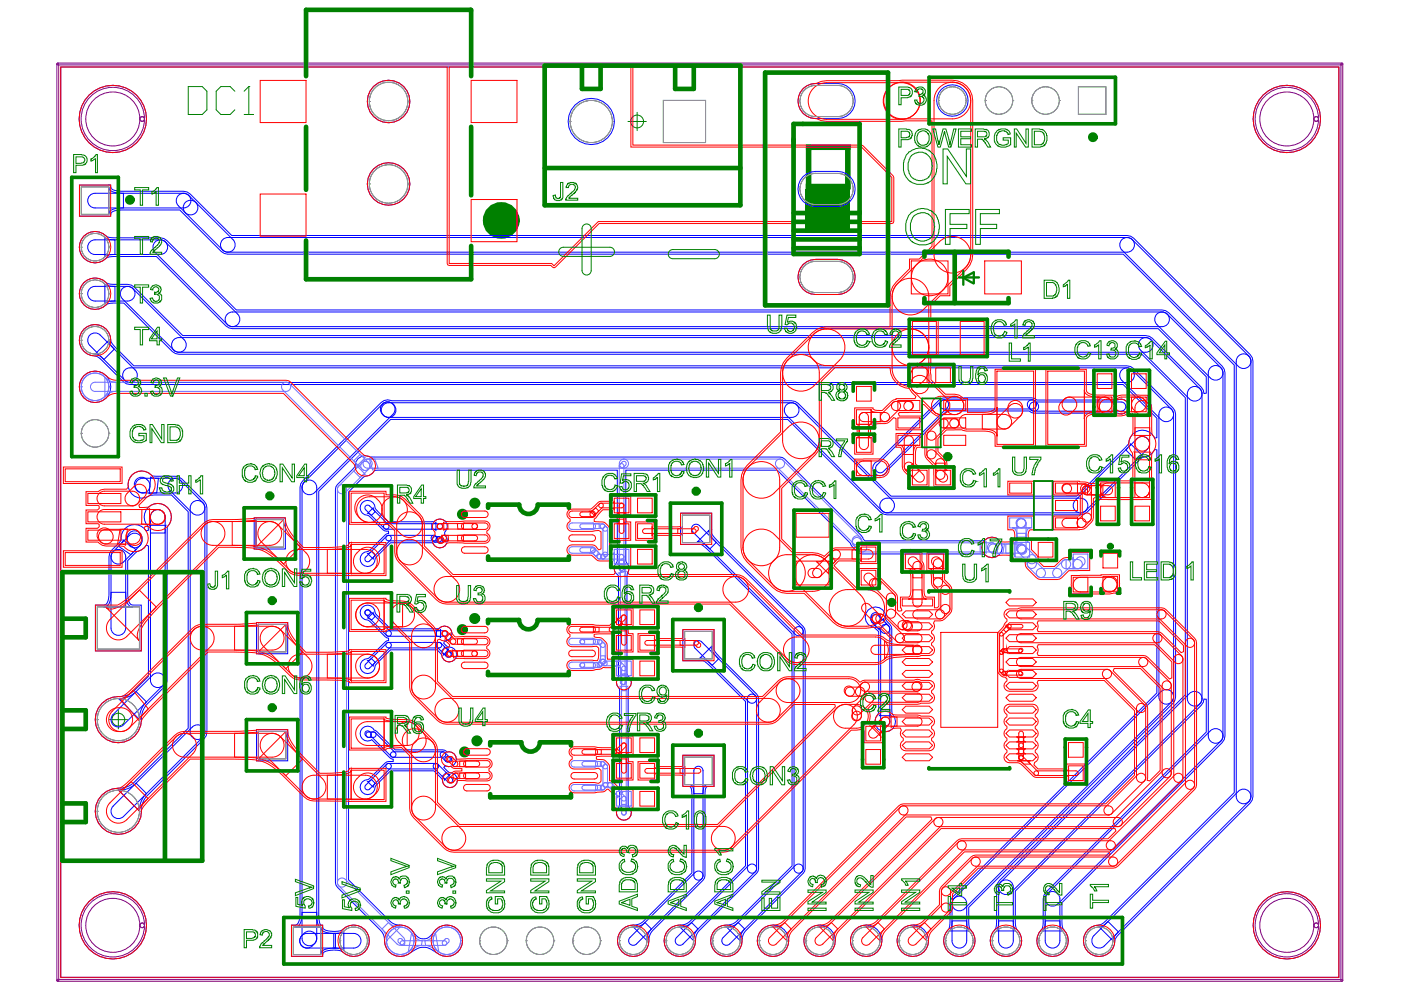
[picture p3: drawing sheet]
<svg xmlns="http://www.w3.org/2000/svg" width="297mm" height="210mm" viewBox="0 0 297 210" stroke-linecap="round" stroke-linejoin="round" font-family="sans-serif">
<g fill="#008000">
<path d="M170.8 39h9.5v1.1h-9.5z"/>
<path d="M179.2 30.7h1.1v9.5h-1.1z"/>
<path d="M170.9 30.6h9.5l-.1 1.2h-9.4z"/>
<path d="M170.9 30.6h1.1v9.5h-1.1z"/>
<path d="M170.9 40.1h9.3v9.3h-9.3z"/>
</g>
<g fill="none" stroke="#008000" stroke-width=".21">
<path d="M39.9 18.4h3l1 .9v4l-1 1h-3zM49.8 19.3l-1-.9h-2l-1 .9v4l1 1h2l1-1M52.8 18.4h.1M52.8 18.4v5.9M52.8 18.4l-1 .9M190.6 18.5h1.5a1.15 1.15 0 0 1 1.3 1.1 1.15 1.15 0 0 1-1.4 1.1h-.9v1.5h-.5zM191.1 18.9h1a.67 .67 0 0 1 .8 .8 .67 .67 0 0 1-.9 .5h-.9zM194.3 18.7a1.12 1.12 0 0 1 1.4-.1 1.12 1.12 0 0 1 .4 1.3l-.4 .3a.52 .52 0 0 1 .6 .6 1.21 1.21 0 0 1-1 1.5 1.21 1.21 0 0 1-1.4-1.1l.5 .1a.74 .74 0 0 0 1.2 .5 .74 .74 0 0 0-.1-1.3l-.7-.1 .1-.4a.64 .64 0 0 0 .7-.3 .64 .64 0 0 0-.1-.8l-.5-.1a.54 .54 0 0 0-.6 .7l-.5-.1zM15.6 32.8h1.5a1.22 1.22 0 0 1 1.4 1.3 1.23 1.23 0 0 1-1.4 .9h-1v1.6h-.5zM16.1 33.3h1.1a.7 .7 0 0 1 .8 .6 .7 .7 0 0 1-.8 .7h-1.1zM19.3 33.8l.8-.5 .3-.5h.2v3.8h-.3v-2.9l-.8 .4h-.2zM28.5 39.8h3v.5h-1.3v3.2h-.5v-3.2h-1.2z"/>
<path d="M51.8 24.3h1.9M118.8 38.7h.5v2.6a1.05 1.05 0 0 1-.9 1.2 1.05 1.05 0 0 1-1.1-1.1h.5a.58 .58 0 0 0 .3 .6 .58 .58 0 0 0 .7-.3zM120.3 39a1.37 1.37 0 0 1 2.1 .4 1.53 1.53 0 0 1-.7 1.6l-1.1 1h1.9v.4h-2.6a2.03 2.03 0 0 1 1.1-1.3v-.1a1.34 1.34 0 0 0 .9-1.6 .77 .77 0 0 0-.8-.3 .77 .77 0 0 0-.6 .7h-.5zM133.1 25.8h3.9M135.1 23.8v3.9M190.6 27.3h1.5a1.21 1.21 0 0 1 1.3 1.4 1.27 1.27 0 0 1-1.3 .9h-1v1.6h-.5zM191.1 27.8h1.1a.69 .69 0 0 1 .7 .8 .69 .69 0 0 1-.8 .6h-1zM192.6 32.3a3.8 3.8 0 0 1 4.7-.2 4.3 4.3 0 0 1 1.4 3.4 3.6 3.6 0 0 1-3.2 3.6 3.6 3.6 0 0 1-3.9-2.7 4.2 4.2 0 0 1 .9-3.9zM193.2 33a2.59 2.59 0 0 1 2.9-.5 2.59 2.59 0 0 1 1.5 2.5 2.84 2.84 0 0 1-1.7 3.2 2.59 2.59 0 0 1-3.4-2.4 4.4 4.4 0 0 1 .7-2.8zM194.2 28a1.83 1.83 0 0 1 2.1-.6 1.83 1.83 0 0 1 1.2 1.9 1.8 1.8 0 0 1-1.6 1.9 1.8 1.8 0 0 1-2-1.4v-1zM194.6 28.3a1.29 1.29 0 0 1 1.5-.5 1.29 1.29 0 0 1 .9 1.3 1.34 1.34 0 0 1-1.5 1.7 1.34 1.34 0 0 1-1-2zM197.8 27.3h.6l.7 3.4 .8-3.4h.6l.9 3.4 .8-3.4h.5l-1.1 3.9h-.5l-.9-3.4-.8 3.4h-.5z"/>
<path d="M199.9 31.6h1l4 5.8v-5.8h.9v7.4h-1l-4-5.8v5.8h-.9zM203.2 27.3h2.8v.5h-2.3v1.2h2.1v.4h-2.1v1.3h2.3v.5h-2.8zM206.8 27.3h1.6a1.17 1.17 0 0 1 1.3 1 1.02 1.02 0 0 1-1.1 1.1l.4 .2 .4 .5 .6 1.1h-.6l-.5-.8a1.28 1.28 0 0 0-1.1-.9h-.5v1.7h-.5zM207.3 27.8h1.1a.63 .63 0 0 1 .8 .7 .63 .63 0 0 1-.9 .5h-1zM211.3 27.8a2.05 2.05 0 0 1 2.7 0l.2 .6-.4 .1a1.28 1.28 0 0 0-1.5-.7 1.28 1.28 0 0 0-1 1.3 1.34 1.34 0 0 0 .4 1.4 1.34 1.34 0 0 0 1.5 .2l.6-.3v-.7h-1.1v-.5h1.6v1.5a2.09 2.09 0 0 1-3.5-1l.1-1.3zM215.1 27.3h.5l1.9 3.1v-3.1h.5v3.9h-.6l-1.9-3v3h-.4zM218.8 27.3h1.5a1.86 1.86 0 0 1 1.6 2.6 1.56 1.56 0 0 1-1.7 1.3h-1.4zM219.3 27.8h.9a1.29 1.29 0 0 1 1.3 1.7 1.18 1.18 0 0 1-1.2 1.2h-1zM28.5 50.1h3v.5h-1.3v3.3h-.5v-3.3h-1.2zM32 50.6l.1-.1a1.23 1.23 0 0 1 1.4-.3 1.23 1.23 0 0 1 .8 1.2l-.3 .6-1.6 1.5h1.9v.4h-2.5a1.76 1.76 0 0 1 1-1.4 2.08 2.08 0 0 0 1-1.6 .79 .79 0 0 0-.9-.4 .79 .79 0 0 0-.6 .8l-.5-.1zM32.2 40.7l.6-.3 .5-.6h.3v3.7h-.5v-2.9l-.2 .3-.6 .3zM118.7 52.7l.7-.3h9.9a.97 .97 0 0 1 1 1 .97 .97 0 0 1-1 1h-9.9a.97 .97 0 0 1-.9-.6 .97 .97 0 0 1 .2-1.1z"/>
<path d="M123.7 47.8a.97 .97 0 0 1 1-.2 .97 .97 0 0 1 .6 .9v8.8a.97 .97 0 0 1-.9 1 .97 .97 0 0 1-1-1v-8.8zM142 53.2l.6-.3h8.9a.97 .97 0 0 1 1 1 .97 .97 0 0 1-1 1h-8.9a.97 .97 0 0 1-.8-.6 .97 .97 0 0 1 .2-1.1zM193.1 45.1a3.8 3.8 0 0 1 4.7-.2 4.3 4.3 0 0 1 1.4 3.5 3.6 3.6 0 0 1-3.2 3.5 3.6 3.6 0 0 1-3.9-2.7 4.2 4.2 0 0 1 .9-3.9zM193.7 45.8a2.59 2.59 0 0 1 2.9-.5 2.59 2.59 0 0 1 1.5 2.6 2.84 2.84 0 0 1-1.7 3.1 2.59 2.59 0 0 1-3.4-2.3 4.4 4.4 0 0 1 .7-2.9zM200.4 44.4h5.1v.9h-4.1v2.3h3.6v.9h-3.6v3.3h-1zM206.9 44.4h5v.9h-4.1v2.3h3.5v.9h-3.5v3.3h-.9zM221.4 59.4h1.5a1.72 1.72 0 0 1 1.6 2v.3a1.68 1.68 0 0 1-1.7 1.6h-1.4zM221.9 59.9h.9a1.29 1.29 0 0 1 1.3 1.7l-.1 .2a.92 .92 0 0 1-1.2 1h-.9zM28.5 69.4h3v.5h-1.3v3.2h-.5v-3.2h-1.2zM28.5 60.4h3v.5h-1.3v3.3h-.5v-3.3h-1.2zM32.3 60.6a1.27 1.27 0 0 1 1.9 .8l-.1 .2a.51 .51 0 0 1-.5 .6 .99 .99 0 0 1 .7 .8 .99 .99 0 0 1-.4 1 1.21 1.21 0 0 1-1.3 .3 1.21 1.21 0 0 1-.8-1l.5-.1a.74 .74 0 0 0 .8 .7 .74 .74 0 0 0 .7-.9 .74 .74 0 0 0-1-.5v-.5a.61 .61 0 0 0 .8-.6 .61 .61 0 0 0-.7-.6l-.5 .4v.3l-.5-.1zM33.3 70.2v1.6h-1.2z"/>
<path d="M33.4 69.4h.4v2.4h.5v.4h-.5v.9h-.5v-.9h-1.6v-.4zM162.7 66.8h.6v2.2a.96 .96 0 0 0 .7 1.2 .96 .96 0 0 0 1.2-.8v-2.6h.6v2.4a1.53 1.53 0 0 1-1.3 1.5 1.53 1.53 0 0 1-1.7-1zM166.9 66.8h1.8v.5h-1.6l-.1 1a1.27 1.27 0 0 1 1.9 1 1.27 1.27 0 0 1-1.8 1.3l-.4-.2-.3-.6v-.2h.5a.8 .8 0 0 0 .9 .7 .8 .8 0 0 0 .6-1 .84 .84 0 0 0-.6-.8 .84 .84 0 0 0-.9 .4l-.4-.1zM181.5 70.3a1.71 1.71 0 0 1 2.8 .6l-.5 .1a1.17 1.17 0 0 0-1.3-.8 1.17 1.17 0 0 0-.9 1.2 1.47 1.47 0 0 0 1.1 1.8 1.03 1.03 0 0 0 1.1-1l.6 .2a1.77 1.77 0 0 1-1.5 1.2 1.77 1.77 0 0 1-1.7-1v-.1a2.85 2.85 0 0 1 .3-2.2zM185.2 70.4a1.74 1.74 0 0 1 3 .5l-.5 .1a1.2 1.2 0 0 0-1.5-.8 1.2 1.2 0 0 0-.8 1.5 1.17 1.17 0 0 0 .9 1.5 1.17 1.17 0 0 0 1.4-1l.5 .2a1.7 1.7 0 0 1-1.6 1.3 1.7 1.7 0 0 1-1.7-1.3 2.3 2.3 0 0 1 .3-2zM188.9 70.3a1.2 1.2 0 0 1 1.6-.4 1.2 1.2 0 0 1 .5 1.6l-1.7 1.6h1.8v.5h-2.5a3.3 3.3 0 0 1 1.5-1.9 .9 .9 0 0 0 .2-1.4 .7 .7 0 0 0-.8 0 .7 .7 0 0 0-.3 .7l-.5-.1zM203.3 77.7h.5v2.1a1.01 1.01 0 0 0 .9 1.3 1.01 1.01 0 0 0 1.1-1.1v-2.3h.5v2.2a1.58 1.58 0 0 1-.8 1.5 1.58 1.58 0 0 1-1.7-.1 1.34 1.34 0 0 1-.5-1.5zM207.2 78.2a1.23 1.23 0 0 1 1.2-.5 1.23 1.23 0 0 1 .9 .9l-.5 .1a.7 .7 0 0 0-.8-.6 .7 .7 0 0 0-.5 .8l-.1 .6a1.14 1.14 0 0 1 1.5-.3 1.14 1.14 0 0 1 .3 1.6 1.19 1.19 0 0 1-1.3 .7 1.19 1.19 0 0 1-.9-1.2 3.2 3.2 0 0 1 .2-2.1zM207.6 79.6a.82 .82 0 0 1 1 0 .82 .82 0 0 1 .2 1 .75 .75 0 0 1-.9 .4 .75 .75 0 0 1-.4-1zM210.4 68.5a1.7 1.7 0 0 1 3 .3l-.5 .2a1.17 1.17 0 0 0-1.3-.8 1.17 1.17 0 0 0-1 1.2 1.67 1.67 0 0 0 1 1.9 1.08 1.08 0 0 0 1.4-1l.5 .2a1.74 1.74 0 0 1-2.1 1.1 1.74 1.74 0 0 1-1.3-2zM214 72.7h.5v3.4h1.8v.5h-2.3zM214.3 68.8l.6-.4 .5-.6h.3v3.9h-.5v-3l-.7 .5h-.2z"/>
<path d="M217 73.7l.8-.5 .3-.5h.3v3.9h-.4v-3l-.8 .5h-.2zM217.1 68.2a1.25 1.25 0 0 1 1.3-.4 1.25 1.25 0 0 1 .9 1.1 2.14 2.14 0 0 1-1.1 1.5l-.8 .8h1.9v.5h-2.5a1.69 1.69 0 0 1 .9-1.4v-.1a1.45 1.45 0 0 0 1-1.7 .77 .77 0 0 0-.9-.3 .77 .77 0 0 0-.5 .8l-.5-.1zM225.4 60.4l1.1-1h.3v3.9h-.5v-3l-.8 .5zM228.1 73a1.83 1.83 0 0 1 2.9-.2l.2 .5-.5 .1a1.17 1.17 0 0 0-1.3-.8 1.17 1.17 0 0 0-1 1.2 2.11 2.11 0 0 0 .6 1.8 1.26 1.26 0 0 0 1.5-.3l.3-.6 .5 .2a1.74 1.74 0 0 1-2.1 1.2 1.74 1.74 0 0 1-1.3-2.1zM232.1 73.1l.6-.4 .4-.5h.3v3.9h-.5v-3l-.7 .5zM234.9 72.6a1.09 1.09 0 0 1 1.4-.2 1.09 1.09 0 0 1 .5 1.3l-.4 .3a1.04 1.04 0 0 1 .7 1 1.04 1.04 0 0 1-.7 1 1.26 1.26 0 0 1-1.8-.9l.5-.1a.77 .77 0 0 0 .9 .7 .77 .77 0 0 0 .6-1 .77 .77 0 0 0-1-.5v-.4a.63 .63 0 0 0 .8-.4 .63 .63 0 0 0-.4-.8 .63 .63 0 0 0-.8 .5l-.1 .2-.4-.1zM239 73a1.75 1.75 0 0 1 2.8-.1l.2 .5-.5 .1a1.19 1.19 0 0 0-1.4-.7 1.19 1.19 0 0 0-.8 1.4 1.25 1.25 0 0 0 .5 1.4 1.25 1.25 0 0 0 1.4-.1l.3-.4v-.3l.5 .1a1.66 1.66 0 0 1-1.4 1.3 1.66 1.66 0 0 1-1.7-1l-.1-1.7zM242.8 73.3l.8-.5 .4-.5h.3v3.8h-.5v-3l-.9 .6zM247 73.1v1.7h-1.2zM247.1 72.3h.3v2.5h.6v.4h-.6v.9h-.4v-.9h-1.7v-.4zM28 80.3a1.36 1.36 0 0 1 1.7 .5v.5a.51 .51 0 0 1-.5 .6 1.02 1.02 0 0 1 .8 .9 1.02 1.02 0 0 1-.6 1 1.13 1.13 0 0 1-1.1 .2 1.13 1.13 0 0 1-.7-1l.4-.1a.8 .8 0 0 0 .9 .7 .8 .8 0 0 0 .6-1 .8 .8 0 0 0-1-.5v-.4a.7 .7 0 0 0 .8-.7 .65 .65 0 0 0-.7-.5 .65 .65 0 0 0-.5 .7l-.5-.1zM28.1 90.5a2.05 2.05 0 0 1 2.6 0l.2 .6-.4 .1a1.28 1.28 0 0 0-1.5-.8 1.28 1.28 0 0 0-.9 1.4 1.34 1.34 0 0 0 .4 1.4 1.34 1.34 0 0 0 1.4 .2l.6-.3v-.7h-1.1v-.5h1.6l-.1 1.5a2.01 2.01 0 0 1-2.7 .1 2.01 2.01 0 0 1-.3-2.7z"/>
<path d="M30.7 83.4h.5v.6h-.5zM31.8 90h.5l2 3.1v-3.1h.5v3.9h-.6l-2-3v3h-.4zM32.4 80.3a1.27 1.27 0 0 1 1.9 .8l-.1 .2a.51 .51 0 0 1-.5 .6h.1a1.12 1.12 0 0 1 .5 1.4 1.12 1.12 0 0 1-1.3 .7l-.8-.3-.3-.7 .5-.1a.77 .77 0 0 0 .8 .8 .77 .77 0 0 0 .7-.9 .77 .77 0 0 0-1-.6v-.5a.61 .61 0 0 0 .8-.4 .61 .61 0 0 0-.5-.8l-.6 .3-.1 .4-.5-.1zM34.7 80.1h.6l1.2 3.5 1.1-3.5h.5l-1.4 3.9h-.5zM35.6 90h1.4a1.86 1.86 0 0 1 1.6 2.6 1.56 1.56 0 0 1-1.7 1.3h-1.3zM36.1 90.5h.8a1.29 1.29 0 0 1 1.3 1.7 1.18 1.18 0 0 1-1.2 1.2h-.9zM51.6 99.1a1.75 1.75 0 0 1 2.8-.1l.2 .5-.5 .1a1.19 1.19 0 0 0-1.4-.8 1.19 1.19 0 0 0-.8 1.5 1.25 1.25 0 0 0 .5 1.3 1.25 1.25 0 0 0 1.4 0l.3-.4v-.3l.5 .1a1.66 1.66 0 0 1-1.4 1.3 1.66 1.66 0 0 1-1.7-1l-.1-1.7zM55.5 99l.1-.1a1.82 1.82 0 0 1 3 .4 2.14 2.14 0 0 1-.9 2.8 1.91 1.91 0 0 1-2-.4 1.91 1.91 0 0 1-.5-2zM55.8 99.4a1.34 1.34 0 0 1 1.6-.6 1.34 1.34 0 0 1 .9 1.4v.1a1.34 1.34 0 0 1-1 1.4 1.34 1.34 0 0 1-1.6-.7l-.1-.8zM59.4 98.4h.6l1.9 3v-3h.5v3.7h-.6l-1.9-2.9v2.9h-.5zM64.5 99.2v1.7h-1.2zM64.6 98.4h.4v2.5h.5v.4h-.5v.8h-.5v-.8h-1.6v-.4z"/>
<path d="M96.9 99.7h.5v2.2a.9 .9 0 0 0 .2 .9 .9 .9 0 0 0 1 .2 .59 .59 0 0 0 .7-.8l.1-2.5h.5v2.2a1.5 1.5 0 0 1-1.3 1.6 1.5 1.5 0 0 1-1.7-1.2zM142 98.1a1.75 1.75 0 0 1 2.8-.1l.2 .5-.5 .1a1.19 1.19 0 0 0-1.4-.8 1.19 1.19 0 0 0-.8 1.5 1.25 1.25 0 0 0 .5 1.3 1.25 1.25 0 0 0 1.4 0l.3-.4v-.3l.5 .1a1.66 1.66 0 0 1-1.5 1.3 1.66 1.66 0 0 1-1.6-1l-.1-1.7zM145.9 98l.1-.1a1.82 1.82 0 0 1 3 .4 2.14 2.14 0 0 1-.9 2.9 1.91 1.91 0 0 1-2-.5 1.91 1.91 0 0 1-.5-2zM146.2 98.4a1.34 1.34 0 0 1 1.5-.6 1.34 1.34 0 0 1 1 1.4v.1a1.34 1.34 0 0 1-1 1.5 1.34 1.34 0 0 1-1.6-.8l-.1-.8zM149.8 97.4h.6l1.9 3v-3h.5v3.8h-.6l-1.9-3v3h-.5zM153.8 98.3l.6-.3 .5-.6h.3v3.8h-.5v-3l-.2 .3-.6 .3zM173.7 81.1h1.7a1.04 1.04 0 0 1 1.2 1 1.04 1.04 0 0 1-1.1 1.1l.5 .3 .9 1.4h-.6l-.8-1.2-.6-.5h-.7v1.7h-.5zM173.7 93h1.7a1.04 1.04 0 0 1 1.2 1 1.04 1.04 0 0 1-1.1 1l.3 .1 .5 .6 .6 1.1h-.6l-.5-.9-.6-.8h-1v1.7h-.5zM174.2 81.5h1.2a.66 .66 0 0 1 .7 .8 .66 .66 0 0 1-.9 .5h-1zM174.2 93.5h1.1a.62 .62 0 0 1 .8 .6 .62 .62 0 0 1-.8 .5h-1.1zM177.3 93.1h2.4v.5l-.6 .7-.5 .9-.3 1.6h-.5l.2-1.1a4.3 4.3 0 0 1 1.1-2.2h-1.8zM177.5 81.5a1.15 1.15 0 0 1 1.5-.2 1.15 1.15 0 0 1 .5 1.3l-.5 .3a.92 .92 0 0 1 .6 1.5 1.22 1.22 0 0 1-1.7 .4 1.22 1.22 0 0 1-.4-1.7l.5-.2a.88 .88 0 0 1-.5-1.4z"/>
<path d="M203.9 100a1.74 1.74 0 0 1 3 .5l-.5 .1a1.19 1.19 0 0 0-1.5-.8 1.19 1.19 0 0 0-.8 1.5 1.21 1.21 0 0 0 .7 1.4 1.21 1.21 0 0 0 1.5-.5l.1-.3 .6 .1a1.75 1.75 0 0 1-2.2 1.2 1.75 1.75 0 0 1-1.2-2.1v-.5zM214.7 96.9h.5v2.2a1 1 0 0 0 .8 1.2 1 1 0 0 0 1.1-.9v-2.5h.5v2.2a1.51 1.51 0 0 1-1.2 1.7 1.51 1.51 0 0 1-1.7-1.1zM218.3 96.9h2.4v.5l-.6 .7-.2 .6a2.89 2.89 0 0 0-.6 2h-.5l.1-.5a4.2 4.2 0 0 1 .9-2.3l.3-.5h-1.8zM230.6 97.2a1.72 1.72 0 0 1 1.6-.8 1.72 1.72 0 0 1 1.4 1.1l-.5 .1a1.17 1.17 0 0 0-1.3-.8 1.17 1.17 0 0 0-.9 1.2 2.11 2.11 0 0 0 .6 1.8 1.26 1.26 0 0 0 1.4-.3l.3-.6 .5 .2a1.75 1.75 0 0 1-2.1 1.1 1.75 1.75 0 0 1-1.2-2.1zM234.5 97.3l.7-.4 .4-.5h.3v3.9h-.5v-3l-.8 .5zM237.5 96.5h1.9v.4h-1.5l-.2 1.1a1.25 1.25 0 0 1 1.9 .8 1.25 1.25 0 0 1-1.4 1.5h-.3l-.6-.4-.2-.6 .5-.1a.78 .78 0 0 0 1 .7 .78 .78 0 0 0 .5-1.1 .8 .8 0 0 0-.7-.7 .8 .8 0 0 0-.8 .4h-.4zM240.9 97.2a1.83 1.83 0 0 1 2.9-.2l.2 .5-.5 .1a1.17 1.17 0 0 0-1.3-.8 1.17 1.17 0 0 0-1 1.2 2.11 2.11 0 0 0 .6 1.8 1.26 1.26 0 0 0 1.5-.3l.3-.6 .5 .2a1.74 1.74 0 0 1-2.1 1.1 1.74 1.74 0 0 1-1.3-2zM244.9 97.3l.7-.4 .4-.5h.3v3.9h-.5v-3l-.8 .5zM247.9 96.8a1.19 1.19 0 0 1 1.2-.3 1.19 1.19 0 0 1 .8 .9h-.5a.7 .7 0 0 0-.7-.6 .7 .7 0 0 0-.6 .7l-.2 .8a1.22 1.22 0 0 1 2 .3 1.22 1.22 0 0 1-1.2 1.7 1.19 1.19 0 0 1-1.2-1.3v-.2a2.94 2.94 0 0 1 .4-2zM248.2 98.4a.83 .83 0 0 1 1.2 .3 .83 .83 0 0 1-.7 1.2 .92 .92 0 0 1-.5-1.5zM34.2 101.3a1.6 1.6 0 0 1 2.5 .6l-.4 .1a.92 .92 0 0 0-.9-.7 .92 .92 0 0 0-.9 .6 .69 .69 0 0 0 .7 .5h.1a1.61 1.61 0 0 1 1.5 1.1 1.44 1.44 0 0 1-2.1 1.1l-.7-.5-.2-.7h.5a1.11 1.11 0 0 0 .9 .9 1.11 1.11 0 0 0 1.2-.6v-.2a1.35 1.35 0 0 0-1.3-.6 1.18 1.18 0 0 1-1.1-1.1zM37.5 100.9h.5v1.5h2v-1.5h.5v3.8h-.5v-1.8h-2v1.8h-.5z"/>
<path d="M41.5 101.9l.8-.5 .3-.5h.4v3.8h-.5v-2.9l-.8 .4h-.2zM84.3 102.8h1.6a1.11 1.11 0 0 1 1.3 1.4l-.3 .5-.8 .2 .6 .4 .8 1.4h-.6l-.5-.9-.7-.8h-.9v1.7h-.5zM84.8 103.3h1.1a.63 .63 0 0 1 .8 .7 .63 .63 0 0 1-.9 .5h-1zM89.3 103.6v1.7h-1.2zM89.4 102.8h.4v2.5h.5v.4h-.5v1h-.5v-1h-1.6v-.4zM100.7 100.2l.1-.1a1.23 1.23 0 0 1 1.4-.4 1.23 1.23 0 0 1 .7 1.3l-.3 .6-1.5 1.4h1.8v.4h-2.4a1.76 1.76 0 0 1 1-1.4 2.08 2.08 0 0 0 .9-1.5 .79 .79 0 0 0-.9-.4 .79 .79 0 0 0-.5 .8l-.5-.1zM127.8 101.2a1.72 1.72 0 0 1 1.7-.8 1.72 1.72 0 0 1 1.4 1.1l-.5 .1a1.17 1.17 0 0 0-1.3-.8 1.17 1.17 0 0 0-1 1.1 1.38 1.38 0 0 0 .8 1.8 1.09 1.09 0 0 0 1.5-.9l.6 .2a1.75 1.75 0 0 1-2.2 1.2 1.75 1.75 0 0 1-1.2-2.2zM131.8 100.5h2v.4h-1.6l-.2 1a1.23 1.23 0 0 1 1.8 .5 1.23 1.23 0 0 1-.7 1.7 1.14 1.14 0 0 1-1.7-.9l.5-.1a.78 .78 0 0 0 1 .7 .78 .78 0 0 0 .5-1.1 .8 .8 0 0 0-.7-.6 .8 .8 0 0 0-.8 .3h-.4zM134.5 100.4h1.8a1.05 1.05 0 0 1 1.1 .7 1.05 1.05 0 0 1-.5 1.2l-.5 .1 .7 .6 .7 1.2h-.6l-.8-1.3-.5-.4h-1v1.7h-.4zM134.9 100.9h1.2a.65 .65 0 0 1 .8 .3 .65 .65 0 0 1-.3 .8h-1.7zM138.5 101.4l1.1-1h.3v3.8h-.5v-2.9l-.8 .5zM139.7 119.9a1.71 1.71 0 0 1 1.6-.8 1.71 1.71 0 0 1 1.4 1.1l-.4 .1a1.17 1.17 0 0 0-1.4-.8 1.17 1.17 0 0 0-.9 1.2 2.11 2.11 0 0 0 .6 1.8 1.26 1.26 0 0 0 1.5-.3l.3-.6 .4 .2a1.73 1.73 0 0 1-2.9 .6 2.52 2.52 0 0 1-.2-2.5z"/>
<path d="M143.7 119.3a1.2 1.2 0 0 1 1.9 1l-.2 .4-.4 .2a1.13 1.13 0 0 1 .6 1.5 1.13 1.13 0 0 1-1.5 .6 1.08 1.08 0 0 1-.9-1 1.08 1.08 0 0 1 .7-1.1 .98 .98 0 0 1-.2-1.6zM168.1 102.6a1.75 1.75 0 0 1 2.9-.1l.2 .5-.5 .1a1.19 1.19 0 0 0-1.5-.7 1.19 1.19 0 0 0-.8 1.4 1.25 1.25 0 0 0 .6 1.4 1.25 1.25 0 0 0 1.4-.1l.3-.4v-.3l.5 .1a1.66 1.66 0 0 1-1.5 1.3 1.66 1.66 0 0 1-1.7-1l-.1-1.7zM172 102.6a1.74 1.74 0 0 1 3.1 .4l-.5 .1a1.18 1.18 0 0 0-1.5-.7 1.18 1.18 0 0 0-.8 1.3v.2a1.17 1.17 0 0 0 .9 1.5 1.17 1.17 0 0 0 1.4-1l.5 .1a1.65 1.65 0 0 1-1.8 1.3 1.65 1.65 0 0 1-1.5-1.6l-.1-.7zM175.8 102.8l.8-.4 .3-.5h.3v3.8h-.4v-3l-.9 .6zM181.7 109.7a1.75 1.75 0 0 1 2.8-.1l.2 .5-.5 .1a1.19 1.19 0 0 0-1.4-.7 1.19 1.19 0 0 0-.8 1.4 1.25 1.25 0 0 0 .5 1.4 1.25 1.25 0 0 0 1.4-.1l.3-.4v-.3l.5 .1a1.66 1.66 0 0 1-1.4 1.3 1.66 1.66 0 0 1-1.7-1l-.1-1.7zM185.5 110l.8-.5 .4-.4h.3v3.7h-.5v-3l-.9 .6zM191.1 111.3a1.75 1.75 0 0 1 2.8-.1l.2 .5-.5 .1a1.19 1.19 0 0 0-1.4-.7 1.19 1.19 0 0 0-.8 1.4 1.25 1.25 0 0 0 .5 1.4 1.25 1.25 0 0 0 1.4-.1l.3-.4v-.3l.5 .1a1.66 1.66 0 0 1-1.5 1.3 1.66 1.66 0 0 1-1.6-1l-.1-1.7zM195 110.8a1.08 1.08 0 0 1 1.5 0 1.08 1.08 0 0 1 .1 1.5l-.2 .1a.52 .52 0 0 1 .6 .6 1.21 1.21 0 0 1-1 1.5 1.21 1.21 0 0 1-1.4-1.1l.5 .1a.76 .76 0 0 0 .9 .6 .76 .76 0 0 0 .6-.9 .76 .76 0 0 0-.9-.6h-.2l.1-.4a.62 .62 0 0 0 .8-.4 .62 .62 0 0 0-.4-.8 .62 .62 0 0 0-.8 .4l-.1 .3-.5-.1zM203.4 115a1.83 1.83 0 0 1 2.9-.2l.2 .5-.5 .1a1.17 1.17 0 0 0-1.3-.8 1.17 1.17 0 0 0-1 1.2 2.11 2.11 0 0 0 .6 1.7 1.26 1.26 0 0 0 1.5-.3l.3-.5 .5 .2a1.74 1.74 0 0 1-2.1 1.1 1.74 1.74 0 0 1-1.3-2zM204.1 119.6h.5v2.5a1.01 1.01 0 0 0 1.1 1 1.01 1.01 0 0 0 .9-1.3v-2.2h.5v2.2a1.51 1.51 0 0 1-.7 1.5 1.51 1.51 0 0 1-1.7 0 1.67 1.67 0 0 1-.6-1.5zM207.4 115.1l.6-.4 .4-.5h.3v3.8h-.5v-2.9l-.7 .5zM207.7 100.4l.7-.5 .4-.5h.3v3.8h-.5v-2.9l-.8 .5h-.1z"/>
<path d="M209.9 114.3h2.5v.4l-.8 1.2a3.4 3.4 0 0 0-.6 2.1h-.5l.1-.9a4.9 4.9 0 0 1 1.1-2.2l.1-.2h-1.9zM210.6 100.4l.8-.5 .3-.5h.3v3.8h-.4v-2.9l-.8 .5h-.2zM239.7 119.1h.5v3.4h1.8v.5h-2.3zM242.6 119.1h2.8v.5h-2.3v1.2h2.1v.4h-2.1v1.3h2.4v.5h-2.9zM246.2 119.1h1.4a1.63 1.63 0 0 1 1.6 2.1 1.55 1.55 0 0 1-1.6 1.8h-1.4zM246.7 119.6h.9a1.2 1.2 0 0 1 1.1 1.4 1.17 1.17 0 0 1-.7 1.5h-1.3zM45.6 121.1h.5v2.6a1.05 1.05 0 0 1-.9 1.2 1.05 1.05 0 0 1-1.1-1h.5a.56 .56 0 0 0 .5 .7 .56 .56 0 0 0 .5-.7zM47.1 122l.5-.2 .6-.7h.3v3.7h-.5v-2.9l-.8 .6zM52.1 121.3a1.75 1.75 0 0 1 2.8-.1l.2 .5-.5 .1a1.19 1.19 0 0 0-1.4-.8 1.19 1.19 0 0 0-.8 1.5 1.25 1.25 0 0 0 .5 1.3 1.25 1.25 0 0 0 1.4 0l.3-.4v-.3l.5 .1a1.66 1.66 0 0 1-1.4 1.3 1.66 1.66 0 0 1-1.7-1l-.1-1.7zM56 121.2l.1-.1a1.82 1.82 0 0 1 3 .4 2.14 2.14 0 0 1-.9 2.9 1.91 1.91 0 0 1-2-.5 1.91 1.91 0 0 1-.5-2zM56.3 121.6a1.34 1.34 0 0 1 1.5-.6 1.34 1.34 0 0 1 1 1.4v.1a1.34 1.34 0 0 1-1 1.5 1.34 1.34 0 0 1-1.6-.8l-.1-.8zM59.9 120.6h.6l1.9 3v-3h.5v3.8h-.6l-1.9-3v3h-.5z"/>
<path d="M64 120.7h1.9v.4h-1.5l-.3 1a1.29 1.29 0 0 1 1.9 .6 1.29 1.29 0 0 1-.9 1.7 1.29 1.29 0 0 1-1.6-1h.5a.8 .8 0 0 0 1.1 .6 .8 .8 0 0 0 .4-1.1 .74 .74 0 0 0-.6-.6 .74 .74 0 0 0-.8 .4l-.5-.1zM84.2 126h1.7a1.05 1.05 0 0 1 1.3 1 1.05 1.05 0 0 1-1.1 1.1l.5 .3 .9 1.4h-.6l-.9-1.4-.4-.3h-.8v1.7h-.6zM84.8 126.4h1.2a.65 .65 0 0 1 .7 .7 .65 .65 0 0 1-.8 .6h-1.1zM88.3 126h1.9v.5h-1.6l-.2 1a1.27 1.27 0 0 1 2 1 1.27 1.27 0 0 1-1.8 1.3l-.6-.3-.2-.5v-.2h.5a.8 .8 0 0 0 1 .7 .8 .8 0 0 0 .6-1 .84 .84 0 0 0-.6-.8 .84 .84 0 0 0-1 .4l-.4-.1zM96.8 124.2h.5v2.1a1.02 1.02 0 0 0 .4 1.1 1.02 1.02 0 0 0 1.2 0l.2-.1 .2-.8v-2.3h.5v2.2a1.58 1.58 0 0 1-.8 1.5 1.58 1.58 0 0 1-1.7-.1l-.5-.7zM100.9 124.4a1.13 1.13 0 0 1 1.3-.1 1.13 1.13 0 0 1 .4 1.2l-.5 .4a1.05 1.05 0 0 1 .4 1.8 1.31 1.31 0 0 1-2.1-.8h.5a.77 .77 0 0 0 .9 .7 .77 .77 0 0 0 .6-1 .77 .77 0 0 0-1-.5v-.4a.66 .66 0 0 0 .9-.4 .66 .66 0 0 0-.7-.8 .66 .66 0 0 0-.6 .7l-.5-.1zM128.3 124.8a1.83 1.83 0 0 1 2.9-.2l.2 .5-.5 .1a1.17 1.17 0 0 0-1.3-.7 1.17 1.17 0 0 0-1 1.1 2.11 2.11 0 0 0 .6 1.8 1.26 1.26 0 0 0 1.5-.3l.3-.6 .5 .2a1.74 1.74 0 0 1-2.1 1.2 1.74 1.74 0 0 1-1.3-2.1zM132.3 124.5a1.19 1.19 0 0 1 1.2-.4 1.19 1.19 0 0 1 .9 .9h-.5a.7 .7 0 0 0-.8-.5 .7 .7 0 0 0-.6 .6l-.1 .8a1.1 1.1 0 0 1 1.3-.4 1.1 1.1 0 0 1 .7 1.3 1.19 1.19 0 0 1-1.2 1.1 1.19 1.19 0 0 1-1.2-1.1l-.1-.4a2.94 2.94 0 0 1 .4-1.9zM132.6 126a.83 .83 0 0 1 1.2 .4 .83 .83 0 0 1-.6 1.1 .92 .92 0 0 1-.6-1.5zM135.6 124.1h1.8a1.04 1.04 0 0 1 1.2 .9 1.04 1.04 0 0 1-1 1.1l.5 .4 .8 1.4h-.6l-.5-.8a1.28 1.28 0 0 0-1.1-.9h-.6v1.7h-.5zM136.1 124.6h1.2a.63 .63 0 0 1 .8 .6 .63 .63 0 0 1-.9 .5h-1.1zM139.5 124.5l.2-.1a1.19 1.19 0 0 1 1.5-.1 1.19 1.19 0 0 1 .4 1.4l-1.8 1.7h1.9v.5h-2.5a1.94 1.94 0 0 1 1.1-1.5v-.1a1.68 1.68 0 0 0 .9-1.5 .73 .73 0 0 0-.9-.4 .73 .73 0 0 0-.5 .8l-.5-.1z"/>
<path d="M157 139.2a1.72 1.72 0 0 1 1.6-.8 1.72 1.72 0 0 1 1.4 1.1l-.5 .1a1.17 1.17 0 0 0-1.3-.8 1.17 1.17 0 0 0-.9 1.1 2.11 2.11 0 0 0 .6 1.8 1.26 1.26 0 0 0 1.4-.3l.3-.6 .5 .2a1.74 1.74 0 0 1-2.1 1.2 1.74 1.74 0 0 1-1.2-2.1zM161.1 138.8a1.86 1.86 0 0 1 2.1-.3 1.86 1.86 0 0 1 1 1.9 1.83 1.83 0 0 1-2.1 1.8 1.83 1.83 0 0 1-1.5-2.4l.2-.6zM161.3 139.3a1.4 1.4 0 0 1 1.8-.2 1.4 1.4 0 0 1 .5 1.7 1.27 1.27 0 0 1-1.5 1 1.27 1.27 0 0 1-1-1.6zM164.9 138.4h.5l1.9 2.9v-2.9h.5v3.8h-.5l-1.9-2.9v2.9h-.5zM168.7 138.8l.2-.1a1.14 1.14 0 0 1 1.5-.1 1.14 1.14 0 0 1 .3 1.4l-1.7 1.7h1.9v.5h-2.5a1.94 1.94 0 0 1 1.1-1.5v-.1a1.68 1.68 0 0 0 .9-1.4 .73 .73 0 0 0-.9-.4 .73 .73 0 0 0-.5 .8l-.5-.1zM208.1 120.5l.7-.4 .4-.5h.3v3.8h-.5v-3l-.4 .4-.5 .2zM225.5 127.5h1.8a1.04 1.04 0 0 1 1.2 1 1.04 1.04 0 0 1-1.1 1.1l.5 .3 .9 1.4h-.6l-.8-1.2-.7-.5h-.7v1.7h-.5zM226 127.9h1.3a.66 .66 0 0 1 .7 .8 .66 .66 0 0 1-.9 .5h-1.1zM229.4 127.9a1.27 1.27 0 0 1 1.5-.3 1.27 1.27 0 0 1 .7 1.5v.4a1.53 1.53 0 0 1-1.3 1.9h-.4l-.2-.2a.53 .53 0 0 1-.5-.7l.5-.1a.71 .71 0 0 0 .8 .6 .71 .71 0 0 0 .6-.9l.1-.6a1.16 1.16 0 0 1-1.7 .2 1.16 1.16 0 0 1-.1-1.7zM229.8 128.1a.81 .81 0 0 1 1.3 .6 .81 .81 0 0 1-1.2 .8l-.3-.5v-.5zM251.6 120.1l.9-.6 .2-.4h.3v3.9h-.5v-3l-.7 .5h-.2zM23.1 152.6h3.9"/>
<path d="M25.1 150.6v3.9M52.1 144a1.75 1.75 0 0 1 2.8-.1l.2 .5-.5 .1a1.19 1.19 0 0 0-1.4-.8 1.19 1.19 0 0 0-.8 1.5 1.25 1.25 0 0 0 .5 1.3 1.25 1.25 0 0 0 1.4 0l.3-.4v-.3l.5 .1a1.66 1.66 0 0 1-1.4 1.3 1.66 1.66 0 0 1-1.7-1l-.1-1.7zM56 143.9l.1-.1a1.82 1.82 0 0 1 3 .4 2.14 2.14 0 0 1-.9 2.9 1.91 1.91 0 0 1-2-.5 1.91 1.91 0 0 1-.5-2zM56.3 144.3a1.34 1.34 0 0 1 1.5-.6 1.34 1.34 0 0 1 1 1.4v.1a1.34 1.34 0 0 1-1 1.5 1.34 1.34 0 0 1-1.6-.8l-.1-.8zM59.9 143.3h.6l1.9 3v-3h.5v3.8h-.6l-1.9-3v3h-.5zM63.8 143.8a1.22 1.22 0 0 1 1.2-.5 1.22 1.22 0 0 1 1 .9l-.5 .1a.7 .7 0 0 0-.8-.6 .7 .7 0 0 0-.6 .8l-.1 .7a1.11 1.11 0 0 1 1.4-.4 1.11 1.11 0 0 1 .6 1.4 1.19 1.19 0 0 1-1.3 1 1.19 1.19 0 0 1-1.1-1.2 3.2 3.2 0 0 1 .2-2.2zM64.2 145.3a.82 .82 0 0 1 1.1-.1 .82 .82 0 0 1 .2 1.1 .71 .71 0 0 1-.8 .5 .71 .71 0 0 1-.6-.8l-.1-.1zM83.8 151.7h1.8a1.04 1.04 0 0 1 1.1 1 1.04 1.04 0 0 1-1.1 1.1l.5 .3 .9 1.3h-.6l-.9-1.4-.5-.2h-.7v1.6h-.5zM84.3 152.1h1.3a.66 .66 0 0 1 .6 .8 .66 .66 0 0 1-.8 .5h-1.1zM87.6 152.2a1.23 1.23 0 0 1 1.2-.5 1.23 1.23 0 0 1 1 .9l-.5 .1a.7 .7 0 0 0-.8-.6 .7 .7 0 0 0-.6 .8l-.1 .7a1.14 1.14 0 0 1 1.6-.3 1.14 1.14 0 0 1 .3 1.6 1.19 1.19 0 0 1-1.3 .6 1.19 1.19 0 0 1-1-1.1 3.2 3.2 0 0 1 .2-2.2zM88 153.7a.82 .82 0 0 1 1.1-.1 .82 .82 0 0 1 .2 1.1 .75 .75 0 0 1-1 .3 .75 .75 0 0 1-.4-.9zM97.3 150.1h.5v2.2a1.02 1.02 0 0 0 .4 1.1 1.02 1.02 0 0 0 1.2 0l.2-.1 .2-.8v-2.4h.5v2.3a1.58 1.58 0 0 1-.8 1.4 1.58 1.58 0 0 1-1.7 0l-.5-.7z"/>
<path d="M102.3 150.9v1.7h-1.1zM102.4 150.1h.4v2.5h.5v.4h-.5v.9h-.5v-.9h-1.5v-.4zM128.8 152a1.83 1.83 0 0 1 2.9-.2l.2 .5-.5 .1a1.17 1.17 0 0 0-1.3-.8 1.17 1.17 0 0 0-1 1.2 2.11 2.11 0 0 0 .6 1.8 1.26 1.26 0 0 0 1.5-.3l.3-.6 .5 .2a1.74 1.74 0 0 1-2.1 1.1 1.74 1.74 0 0 1-1.3-2zM132.4 151.3h2.4v.4l-.7 1.2a3.4 3.4 0 0 0-.6 2.1h-.5v-.5l.2-.5a4.9 4.9 0 0 1 1.1-2.3h-1.9zM135.1 151.2h1.8a1.04 1.04 0 0 1 1.2 1 1.04 1.04 0 0 1-1.1 1.1l.5 .3 .9 1.3h-.6l-1-1.4-.5-.2h-.7v1.6h-.5zM135.6 151.6h1.3a.66 .66 0 0 1 .7 .8 .66 .66 0 0 1-.9 .5h-1.1zM135.7 146.1a1.71 1.71 0 0 1 1.7-.8 1.71 1.71 0 0 1 1.4 1.1l-.5 .1a1.17 1.17 0 0 0-1.3-.8 1.17 1.17 0 0 0-1 1.2 2.11 2.11 0 0 0 .6 1.7 1.26 1.26 0 0 0 1.5-.3l.3-.6 .5 .2a1.73 1.73 0 0 1-3 .6 2.52 2.52 0 0 1-.2-2.4zM139.2 151.4a1.11 1.11 0 0 1 1.3-.1 1.11 1.11 0 0 1 .5 1.2l-.5 .5a1.05 1.05 0 0 1 .4 1.8 1.31 1.31 0 0 1-2.2-.8h.5a.77 .77 0 0 0 .9 .7 .77 .77 0 0 0 .6-1 .77 .77 0 0 0-1-.5v-.4a.62 .62 0 0 0 .8-.4 .62 .62 0 0 0-.4-.8h-.5l-.3 .3v.4l-.5-.1zM139.5 145.8a1.32 1.32 0 0 1 1.6-.3 1.32 1.32 0 0 1 .7 1.5 1.88 1.88 0 0 1-1.1 2.1 .93 .93 0 0 1-1.3-.9l.4-.1a.7 .7 0 0 0 .7 .6 .7 .7 0 0 0 .7-.6l.2-.8a1.21 1.21 0 0 1-1.7 .3 1.21 1.21 0 0 1-.3-1.6zM139.9 146.1a.81 .81 0 0 1 1.2-.1 .81 .81 0 0 1 0 1.2 .72 .72 0 0 1-.9 .2 .72 .72 0 0 1-.4-.7zM182.7 147.7a1.75 1.75 0 0 1 2.8-.1l.2 .5-.5 .1a1.19 1.19 0 0 0-1.4-.7 1.19 1.19 0 0 0-.8 1.4 1.25 1.25 0 0 0 .5 1.4 1.25 1.25 0 0 0 1.4-.1l.3-.4v-.3l.5 .1a1.66 1.66 0 0 1-1.5 1.3 1.66 1.66 0 0 1-1.6-1l-.1-1.7zM186.5 147.3a1.45 1.45 0 0 1 2 .2 1.6 1.6 0 0 1-.8 2l-.9 .9h1.9v.4h-2.6l.2-.6 .9-.9a1.42 1.42 0 0 0 .9-1.4 .71 .71 0 0 0-.8-.4 .71 .71 0 0 0-.6 .7l-.5-.1z"/>
<path d="M225.6 151.2a1.75 1.75 0 0 1 2.9-.1l.2 .5-.5 .1a1.19 1.19 0 0 0-1.5-.8 1.19 1.19 0 0 0-.8 1.5 1.25 1.25 0 0 0 .6 1.3 1.25 1.25 0 0 0 1.4 0l.3-.4v-.3l.5 .1a1.66 1.66 0 0 1-1.5 1.3 1.66 1.66 0 0 1-1.7-1l-.1-1.7zM230.7 151.3v1.7h-1.2zM230.8 150.5h.4v2.5h.5v.4h-.5v.9h-.5v-.9h-1.7v-.4zM131.5 179.8a.93 .93 0 0 1 1.6 .1 1 1 0 0 1 .8-.7 1 1 0 0 1 .9 .4 1.21 1.21 0 0 1 .4 1.3 1.21 1.21 0 0 1-1 .8l-.1-.5a.76 .76 0 0 0 .7-.8 .76 .76 0 0 0-.9-.7 .76 .76 0 0 0-.6 .9l.1 .2-.5-.1a.61 .61 0 0 0-.5-.8 .61 .61 0 0 0-.7 .5l.1 .3a.37 .37 0 0 0 .5 .4l.1 .1-.2 .4a1.18 1.18 0 0 1-.7-1.8zM140.7 172.7a1.81 1.81 0 0 1 3 .1v.2l-.5 .1a1.17 1.17 0 0 0-1.3-.8 1.17 1.17 0 0 0-.9 1.2 2.11 2.11 0 0 0 .6 1.8 1.29 1.29 0 0 0 1.5-.4l.2-.5 .5 .2a1.72 1.72 0 0 1-1.4 1.2 1.72 1.72 0 0 1-1.7-.9 3.1 3.1 0 0 1 0-2.2zM142 179.5a1.32 1.32 0 0 1 1.9 .5l1.1 1.1v-1.9h.5l-.1 2.6a2.51 2.51 0 0 1-1.5-1.2l-.1-.1a1.26 1.26 0 0 0-1.3-.7 .73 .73 0 0 0-.4 .9 .73 .73 0 0 0 .7 .5l-.1 .5a1.34 1.34 0 0 1-.7-2.2zM144.6 172.8l.6-.3 .5-.6h.3v3.9h-.5v-3l-.8 .5zM147.4 172.5a1.23 1.23 0 0 1 1.4-.5 1.23 1.23 0 0 1 .9 1.2v.5a1.65 1.65 0 0 1-1 2.1 1.09 1.09 0 0 1-1.4-1.2l-.1-1.3zM147.8 172.7a.73 .73 0 0 1 .8-.4 .73 .73 0 0 1 .6 .7v.5a1.83 1.83 0 0 1-.5 1.9h-.3a1.17 1.17 0 0 1-.7-1.5zM151.5 179.9h3.9v.5h-3l.5 .8-.4 .1-1-1.1zM155.6 163.1a1.72 1.72 0 0 1 3 .5l-.5 .1a1.19 1.19 0 0 0-1.5-.7 1.19 1.19 0 0 0-.8 1.4 1.21 1.21 0 0 0 .6 1.5 1.21 1.21 0 0 0 1.6-.5l.1-.4 .5 .2a1.64 1.64 0 0 1-1.6 1.2 1.64 1.64 0 0 1-1.6-1.2 2.91 2.91 0 0 1 .2-2.1zM159.4 163.1a1.98 1.98 0 0 1 3.1 .3 2.18 2.18 0 0 1-.7 2.8h-.1a1.8 1.8 0 0 1-1.9-.1 1.8 1.8 0 0 1-.8-1.8z"/>
<path d="M159.8 163.4a1.37 1.37 0 0 1 1.7-.3 1.37 1.37 0 0 1 .7 1.5 1.33 1.33 0 0 1-1.3 1.4 1.33 1.33 0 0 1-1.4-1.4zM163.3 162.5h.6l2 3v-3h.5v3.9h-.6l-2-3v3h-.5zM167.4 162.7a1.24 1.24 0 0 1 1.9 .7l-.1 .5-.4 .4a1.05 1.05 0 0 1 .2 1.8 1.26 1.26 0 0 1-2-.7l.4-.1a.76 .76 0 0 0 .9 .7 .76 .76 0 0 0 .6-.9 .76 .76 0 0 0-.9-.6v-.4a.63 .63 0 0 0 .8-.5 .63 .63 0 0 0-.6-.7 .63 .63 0 0 0-.7 .6h-.4zM51.8 197.1h1.5a1.15 1.15 0 0 1 1.3 1.2 1.15 1.15 0 0 1-1.4 1.1h-.9v1.5h-.5zM52.3 197.6h1a.7 .7 0 0 1 .8 .7 .7 .7 0 0 1-.8 .7h-1zM55.3 197.6a1.36 1.36 0 0 1 2.2 .1 1.59 1.59 0 0 1-.7 1.7l-1.1 1h1.9v.5h-2.6a2.29 2.29 0 0 1 1-1.3v-.1a1.45 1.45 0 0 0 1-1.7 .8 .8 0 0 0-.9-.2 .8 .8 0 0 0-.5 .7l-.5-.1zM62.6 186.4l3.9 1.4v.6l-3.9 1.5v-.6l3.5-1.2-3.5-1.2zM62.7 190.3h.4v1.5l1.1 .2a1.21 1.21 0 0 1 .3-1.7 1.21 1.21 0 0 1 1.7 .3 1.15 1.15 0 0 1-.2 1.9l-.5 .1-.1-.4a.8 .8 0 0 0 .8-.9 .8 .8 0 0 0-1-.7 .81 .81 0 0 0-.8 .5 .81 .81 0 0 0 .3 1v.5l-2-.4zM72.5 186.9l3.9 1.4v.6l-3.9 1.5v-.6l3.5-1.2-3.5-1.2zM72.6 190.8h.4v1.5l1.1 .2a1.21 1.21 0 0 1 .3-1.7 1.21 1.21 0 0 1 1.7 .3 1.15 1.15 0 0 1-.2 1.8l-.5 .1-.1-.3a.8 .8 0 0 0 .8-.9 .8 .8 0 0 0-1-.7 .81 .81 0 0 0-.8 .5 .81 .81 0 0 0 .3 1v.4l-2-.3zM82.9 182l3.8 1.5v.5l-3.8 1.4v-.5l3.4-1.2-3.4-1.2zM83.3 190.5a.84 .84 0 0 1 1.4 .4 1.02 1.02 0 0 1 .8-.8 1.02 1.02 0 0 1 1 .6 1.13 1.13 0 0 1 .2 1.2 1.13 1.13 0 0 1-1 .7l-.1-.4a.8 .8 0 0 0 .8-1 .8 .8 0 0 0-1-.6 .8 .8 0 0 0-.5 1.1h-.4a.7 .7 0 0 0-.7-.9 .65 .65 0 0 0-.5 .7 .65 .65 0 0 0 .7 .6l-.1 .5a1.23 1.23 0 0 1-.6-2.1z"/>
<path d="M83.3 186h.1a1.04 1.04 0 0 1 1.3 .3 1.12 1.12 0 0 1 1.4-.5 1.12 1.12 0 0 1 .6 1.3 1.22 1.22 0 0 1-1 1.1l-.1-.5a.74 .74 0 0 0 .8-.8 .74 .74 0 0 0-.9-.7 .74 .74 0 0 0-.5 1h-.5a.61 .61 0 0 0-.5-.8 .61 .61 0 0 0-.7 .5l.2 .5 .2 .2h.3l-.1 .5a1.16 1.16 0 0 1-.8-1.7zM86.1 188.9h.6v.5h-.6zM92.8 182l3.8 1.5v.5l-3.8 1.4v-.5l3.4-1.2-3.4-1.2zM93.2 190.5a.84 .84 0 0 1 1.3 .4 1.02 1.02 0 0 1 .9-.8 1.02 1.02 0 0 1 1 .6l.1 .1a1.14 1.14 0 0 1-.9 1.8l-.1-.4a.8 .8 0 0 0 .8-1 .8 .8 0 0 0-1-.6 .8 .8 0 0 0-.6 1.1h-.4a.7 .7 0 0 0-.6-.9 .65 .65 0 0 0-.5 .7 .65 .65 0 0 0 .6 .6l-.1 .5a1.23 1.23 0 0 1-.5-2.1zM93.2 186h.1a1.04 1.04 0 0 1 1.2 .3 1.12 1.12 0 0 1 1.4-.5 1.12 1.12 0 0 1 .7 1.3 1.22 1.22 0 0 1-1 1.1l-.1-.5a.74 .74 0 0 0 .8-.8 .74 .74 0 0 0-.9-.7 .74 .74 0 0 0-.6 1h-.5a.61 .61 0 0 0-.4-.8 .61 .61 0 0 0-.7 .5l.2 .5 .2 .2h.2l-.1 .5a1.16 1.16 0 0 1-.7-1.7zM96 188.9h.6v.5h-.6zM103.1 186.3h3.9v.6l-3 2h3v.4h-3.9v-.5l3.1-2h-3.1zM103.3 183.2a2.26 2.26 0 0 1 3.5 0l.2 .5v1.8h-3.9v-1.5zM103.4 190.6l.6-.4h.2l.1 .4a1.28 1.28 0 0 0-.7 1.5 1.28 1.28 0 0 0 1.3 .9 1.34 1.34 0 0 0 1.4-.4 1.34 1.34 0 0 0 .2-1.4l-.3-.6h-.7v1.1h-.5v-1.6l1.5 .1a2.03 2.03 0 0 1-.1 2.9 1.99 1.99 0 0 1-2.4 .2 1.99 1.99 0 0 1-.8-2.3zM103.9 183.2a1.73 1.73 0 0 1 2.6 .5v1.4h-2.9v-1.3zM112.5 186.3h3.9v.6l-3 2h3v.4h-3.9v-.5l3.1-2h-3.1zM112.7 183.2a2.26 2.26 0 0 1 3.5 0l.2 .5v1.8h-3.9v-1.5z"/>
<path d="M112.8 190.6l.6-.4h.2l.1 .4a1.28 1.28 0 0 0-.8 1.5 1.28 1.28 0 0 0 1.4 .9 1.34 1.34 0 0 0 1.4-.4 1.34 1.34 0 0 0 .2-1.4l-.3-.6h-.7v1.1h-.5v-1.6l1.5 .1a2.03 2.03 0 0 1-.1 2.9 1.99 1.99 0 0 1-2.4 .2 1.99 1.99 0 0 1-.8-2.3zM113.3 183.2a1.73 1.73 0 0 1 2.6 .5v1.4h-2.9v-1.3zM122.4 186.3h3.9v.6l-3 2h3v.4h-3.9v-.5l3.1-2h-3.1zM122.6 183.2a2.26 2.26 0 0 1 3.5 0l.2 .5v1.8h-3.9v-1.5zM122.7 190.6l.6-.4h.2l.1 .4a1.28 1.28 0 0 0-.8 1.5 1.28 1.28 0 0 0 1.4 .9 1.34 1.34 0 0 0 1.4-.4 1.34 1.34 0 0 0 .2-1.4l-.3-.6h-.7v1.1h-.5v-1.6l1.5 .1a2.03 2.03 0 0 1-.1 2.9 1.99 1.99 0 0 1-2.5 .2 1.99 1.99 0 0 1-.7-2.3zM123.2 183.2a1.73 1.73 0 0 1 2.6 .5v1.4h-2.9v-1.3zM131.3 191.1l3.8-1.5v.5l-1.1 .5v1.6l1.1 .4v.4l-3.8-1.3zM131.5 182.8l.8-.6 .2 .5a1.17 1.17 0 0 0-.8 1.3 1.17 1.17 0 0 0 1.3 1 1.4 1.4 0 0 0 1.7-1.2 1.21 1.21 0 0 0-.9-1.2l.2-.5a1.56 1.56 0 0 1 1 2.3 1.84 1.84 0 0 1-2 1 1.83 1.83 0 0 1-1.5-2.6zM131.7 191.4l1.9-.7v1.3zM131.7 186.5a2.62 2.62 0 0 1 3 0l.4 .8v1.8h-3.8v-1.5l.1-.6zM132.1 186.8a1.75 1.75 0 0 1 2.5 .4v1.4h-2.8v-1.3zM141.7 191.1l3.8-1.5v.5l-1.2 .5v1.6l1.2 .4v.4l-3.8-1.3z"/>
<path d="M141.9 182.8l.7-.6 .2 .5a1.17 1.17 0 0 0-.7 1.3 1.17 1.17 0 0 0 1.2 1 1.4 1.4 0 0 0 1.8-1.2 1.21 1.21 0 0 0-1-1.2l.2-.5a1.56 1.56 0 0 1 1.1 2.3 1.84 1.84 0 0 1-2.1 1 1.83 1.83 0 0 1-1.4-2.6zM142.1 191.4l1.8-.7v1.3zM142.1 186.5a2.62 2.62 0 0 1 3 0l.4 .8v1.8h-3.8v-1.5l.1-.6zM142.5 186.8a1.75 1.75 0 0 1 2.5 .4v1.4h-2.8v-1.3zM151.5 191.1l3.9-1.5v.5l-1.2 .5v1.6l1.2 .4v.4l-3.9-1.3zM151.7 182.8l.8-.6 .2 .5a1.17 1.17 0 0 0-.8 1.3 1.17 1.17 0 0 0 1.3 1 1.4 1.4 0 0 0 1.8-1.2 1.21 1.21 0 0 0-1-1.2l.2-.5a1.56 1.56 0 0 1 1.1 2.3 1.84 1.84 0 0 1-2.1 1 1.83 1.83 0 0 1-1.5-2.6zM151.9 191.4l1.9-.7v1.3zM151.9 186.5a2.62 2.62 0 0 1 3.1 0l.4 .8v1.8h-3.9v-1.5l.1-.6zM152.3 186.8a1.75 1.75 0 0 1 2.6 .4v1.4h-2.9v-1.3zM161.5 190.4h.5v2.2h1.1v-2.1h.5v2.1h1.3v-2.3h.5v2.7h-3.9zM161.5 186.6h3.9v.5l-3.1 2h3.1v.5h-3.9v-.5l3-2.1h-3zM171.3 192.6h3.9v.4h-3.9z"/>
<path d="M171.3 188.7h3.9v.5l-3 2.1h3v.4h-3.9v-.5l3.1-2h-3.1zM171.7 185.9h.1a.77 .77 0 0 1 1.3 .4 1.08 1.08 0 0 1 1.3-.7 1.08 1.08 0 0 1 .8 1.3 1.21 1.21 0 0 1-1 1.2l-.1-.5a.77 .77 0 0 0 .8-.8 .77 .77 0 0 0-1-.7 .77 .77 0 0 0-.5 1h-.5a.65 .65 0 0 0-.5-.9 .65 .65 0 0 0-.8 .7 .65 .65 0 0 0 .8 .6l-.1 .5a1.23 1.23 0 0 1-.6-2.1zM181.3 192.6h3.8v.4h-3.8zM181.3 188.7h3.8v.5l-3 2.1h3v.4h-3.8v-.5l2.9-2h-2.9zM181.5 186a1.29 1.29 0 0 1 2 .3l1.1 1.2v-1.9h.5v2.5a1.94 1.94 0 0 1-1.5-1.1h-.1a1.44 1.44 0 0 0-1.4-.9 .79 .79 0 0 0-.4 .9 .79 .79 0 0 0 .8 .6l-.1 .4a1.16 1.16 0 0 1-1.1-.7 1.16 1.16 0 0 1 .2-1.2zM191.2 192.6h3.8v.4h-3.8zM191.2 188.7h3.8v.5l-3.1 2.1h3.1v.4h-3.8v-.5l2.9-2h-2.9zM191.2 186.3h3.8v.5h-3.1l.3 .2 .3 .6-.5 .1-.2-.5-.6-.6zM201 190.1h.5v1.3h3.4v.5h-3.4v1.1h-.5zM201 187.8h2.5v-.5h.4v.5h1v.5h-1v1.6h-.4l-2.5-1.7zM201.8 188.3h1.7v1.2zM210.8 190.1h.5v1.3h3.4v.5h-3.4v1.1h-.5z"/>
<path d="M211.2 187.6h.1a.91 .91 0 0 1 1.3 .4 .99 .99 0 0 1 .8-.7 .99 .99 0 0 1 1 .4h.1a1.33 1.33 0 0 1-.8 2.1l-.1-.5a.74 .74 0 0 0 .7-.8 .74 .74 0 0 0-.9-.7 .74 .74 0 0 0-.5 1h-.5a.61 .61 0 0 0-.5-.8 .61 .61 0 0 0-.7 .7l.4 .5h.3l-.1 .5a1.16 1.16 0 0 1-.8-1.7zM221.3 190.1h.5v1.3h3.3v.5h-3.3v1.1h-.5zM221.5 187.7a1.4 1.4 0 0 1 2.2 .5l.9 1v-1.9h.5l-.1 2.5a1.76 1.76 0 0 1-1.3-1 2.08 2.08 0 0 0-1.6-1 .79 .79 0 0 0-.4 .9 .79 .79 0 0 0 .8 .6l-.1 .5a1.31 1.31 0 0 1-.9-2.1zM231.2 189.6h.5v1.3h3.3v.5h-3.3v1.2h-.5zM231.2 187.5h3.8v.5h-3l.3 .2 .2 .6-.4 .1-.3-.6-.6-.5z"/>
<circle cx="135.1" cy="25.8" r="1.36"/>
<circle cx="178.5" cy="83.9" r=".77"/>
<circle cx="178.5" cy="82.1" r=".6"/>
<circle cx="144.5" cy="120.1" r=".59"/>
<circle cx="144.5" cy="121.9" r=".79"/>
<circle cx="25.1" cy="152.6" r="1.36"/>
</g>
<circle cx="106.3" cy="46.7" r="1.94" fill="none" stroke="#008000" stroke-width="3.9"/>
<g fill="none" stroke="#008000" stroke-width="1.2">
<circle cx="98" cy="109" r=".58"/>
<circle cx="100.7" cy="106.7" r=".58"/>
<circle cx="98" cy="133.5" r=".58"/>
<circle cx="100.6" cy="131.1" r=".58"/>
<circle cx="98.5" cy="159.4" r=".58"/>
<circle cx="101.1" cy="157.1" r=".58"/>
</g>
<g fill="none" stroke="#800080" stroke-width=".21">
<path d="M12.1 13.4l.3 .2v194.2l-.2 .2-.1-.2zM12.1 13.4h272.4l.2 .2-.2 .2h-272.3zM284.4 13.4l.3 .2v194.2l-.2 .2-.2-.2zM12.1 207.7h272.4l.2 .1-.2 .2h-272.3z"/>
<circle cx="23.9" cy="25.2" r="5.7"/>
<circle cx="23.9" cy="25.2" r="6.7"/>
<circle cx="30.1" cy="25.2" r=".49"/>
<circle cx="272.8" cy="25.2" r="5.7"/>
<circle cx="272.8" cy="25.2" r="6.7"/>
<circle cx="279.1" cy="25.2" r=".49"/>
<circle cx="23.9" cy="196.2" r="5.7"/>
<circle cx="23.9" cy="196.2" r="6.7"/>
<circle cx="30.1" cy="196.2" r=".49"/>
<circle cx="272.8" cy="196.2" r="5.7"/>
<circle cx="272.8" cy="196.2" r="6.7"/>
<circle cx="279.1" cy="196.2" r=".49"/>
</g>
<g fill="none" stroke="#00f" stroke-width=".21">
<path d="M12.9 14.2h271v193h-271zM170.3 18.8l.8-.6 .9-.4 5.6-.1a3.7 3.7 0 0 1 3.7 3.7 3.7 3.7 0 0 1-3.7 3.7h-4.7a3.7 3.7 0 0 1-3.4-2.3 3.7 3.7 0 0 1 .8-4zM16.8 39.2h6.7a1.05 1.05 0 0 0 1.2 1.2l14.2 .2 .8 .1 .6 .4 8.8 8.8h189.9l.7 .2 .7 .4 24.7 24.7 .4 .6 .1 .8v92.3l-.1 .7-.4 .7-27.9 27.8-.8 1a3.4 3.4 0 0 1-3.2 3.7 3.4 3.4 0 0 1-3.5-3.5 3.4 3.4 0 0 1 3.7-3.2l1-.8 27.3-27.3v-90.6l-23.6-23.5h-189.8l-.8-.2-.6-.4-8.8-8.8h-12.2a2.95 2.95 0 0 0-2.3 .7l-.1 .6h-6.7zM23.1 39.6a1.71 1.71 0 0 0 1.9 1.3l1.2 .1v3.1a3.4 3.4 0 0 0-3 .9l-.1 .4zM170.3 37.4l.8-.6 .9-.3 5.6-.2a3.7 3.7 0 0 1 3.7 3.8 3.7 3.7 0 0 1-3.7 3.7h-4.7a3.7 3.7 0 0 1-3.4-2.3 3.7 3.7 0 0 1 .8-4.1zM17.8 50a3.6 3.6 0 0 1 5 .2l1.2 .2h10l.7 .2 .7 .4 14.7 14.7h196.3l.7 .2 .7 .4 11.3 11.4 .5 .6 .1 .8v76.9l-.1 .8-.5 .6-34 34v4.2l.2 1.2a3.4 3.4 0 0 1 .3 4.9 3.4 3.4 0 0 1-4.9 0 3.4 3.4 0 0 1 .3-4.9l.2-1.2v-5l.1-.8 .5-.6 34-34v-6.9l-.5-.1-.2 .7-.4 .6-39.4 39.4v6.7l.2 1.2a3.4 3.4 0 0 1 .2 4.9 3.4 3.4 0 0 1-4.9 0 3.4 3.4 0 0 1 .3-4.9l.2-1.2v-7.5l.2-.7 .4-.7 39.4-39.4v-63l-9.2-9.2h-204.2l-.7-.1-.7-.5-10.3-10.2h-2.2l-1.2 .2a3.4 3.4 0 0 1-4.9 .2 3.4 3.4 0 0 1 0-4.9 3.4 3.4 0 0 1 4.9 .3l1.2 .2h3.1l.7 .1 .7 .5 10.3 10.2h204.1l.8 .2 .6 .4 10.4 10.4 .4 .6 .2 .7h.5v-3.5l-10.2-10.2h-196.3l-.8-.2-.6-.4-14.7-14.7h-9.2l-1.2 .2a3.4 3.4 0 0 1-4.8 .3 3.4 3.4 0 0 1-.2-4.9zM18.9 51.5l.8-.6h.5h13.8a1.55 1.55 0 0 1 1.5 1.5 1.55 1.55 0 0 1-1.5 1.6h-13.8a1.55 1.55 0 0 1-1.4-.9 1.55 1.55 0 0 1 .1-1.6zM18.9 41.6l.8-.5 .5-.1h18.7a1.55 1.55 0 0 1 1.6 1.5 1.55 1.55 0 0 1-1.6 1.6h-18.7a1.55 1.55 0 0 1-1.4-.9 1.55 1.55 0 0 1 .1-1.6zM22.2 50.4a2.89 2.89 0 0 0 2.2 .5v3.1h-.3a2.64 2.64 0 0 0-1.9 .4zM32.9 51.3a1.56 1.56 0 0 1 2.2 0l15.3 15.3a1.56 1.56 0 0 1 0 2.2 1.56 1.56 0 0 1-2.2 0l-15.3-15.3a1.55 1.55 0 0 1 0-2.2zM37.8 41.4a1.56 1.56 0 0 1 2.2 0l9.4 9.4a1.56 1.56 0 0 1 0 2.2 1.56 1.56 0 0 1-2.2 0l-9.4-9.4a1.55 1.55 0 0 1 0-2.2zM47.1 51l.7-.6h.5h190.7a1.55 1.55 0 0 1 1.5 1.5 1.55 1.55 0 0 1-1.5 1.6h-190.7a1.55 1.55 0 0 1-1.4-.9 1.55 1.55 0 0 1 .2-1.6z"/>
<path d="M170.3 56.1l.8-.6 .9-.4 5.6-.1a3.7 3.7 0 0 1 3.7 3.7 3.7 3.7 0 0 1-3.7 3.7h-4.7a3.7 3.7 0 0 1-3.4-2.3 3.7 3.7 0 0 1 .8-4zM237.9 50.8a1.56 1.56 0 0 1 2.2 0l24.7 24.7a1.56 1.56 0 0 1 0 2.2 1.56 1.56 0 0 1-2.2 0l-24.7-24.7a1.55 1.55 0 0 1 0-2.2zM17.8 69.8a3.4 3.4 0 0 1 3.8-.6 3.4 3.4 0 0 1 2 3.3l.7 1 4.1 4.1h210.5l.8 .1 .6 .4 8.4 8.4 .4 .6 .1 .8v59.8l-.1 .8-.4 .6-43.3 43.3v3.2l.2 1.2a3.4 3.4 0 0 1 .3 4.9 3.4 3.4 0 0 1-5 0 3.4 3.4 0 0 1 .3-4.9l.2-1.2v-4l.2-.8 .4-.6 43.3-43.3v-51.5l-.5-.1a2.87 2.87 0 0 1-2.6 1.7l-11.7 11.6-.7 .4-.7 .2h-41l-.8-.2-.6-.4-19.7-19.7h-84.2l-15.2 15.3v89.7l.2 2 .2 .2 .4 .1a1.03 1.03 0 0 0 1.2 1.2l1.5 .1 1.2-.2a3.4 3.4 0 0 1 5-.3 3.4 3.4 0 0 1 0 4.9 3.4 3.4 0 0 1-5-.3l-.5-.1a4.5 4.5 0 0 0-3.3 .6l-.1 .7h-6.6v-6.6h.6a1.12 1.12 0 0 0 1.1-1.3l.1-1.2v-90.4l.2-.7 .4-.7 16.6-16.5a1.93 1.93 0 0 1 2.2-.4h84.8l.8 .1 .6 .4 19.7 19.7h39.4l10.9-11a2.95 2.95 0 0 1 2.3-2.8 2.95 2.95 0 0 1 3.3 1.5l.5-.1v-4.1l-7.2-7.2h-210.5l-.8-.1-.6-.5-4.7-4.6-1.1-.8a3.4 3.4 0 0 1-3.3-2 3.4 3.4 0 0 1 .7-3.7zM18.9 61.4l.8-.6 .5-.1h6.9a1.55 1.55 0 0 1 1.5 1.6 1.55 1.55 0 0 1-1.5 1.5h-6.9a1.55 1.55 0 0 1-1.4-.8 1.55 1.55 0 0 1 .1-1.6zM19.1 71a1.56 1.56 0 0 1 2.2 0l7.4 7.4a1.56 1.56 0 0 1 0 2.2 1.56 1.56 0 0 1-2.2 0l-7.4-7.4a1.55 1.55 0 0 1 0-2.2zM20.2 75.1l2.9-2.9a2.89 2.89 0 0 0 1.1 1.8l-2.2 2.2-.2-.2a2.64 2.64 0 0 0-1.6-.9zM22.2 60.2a2.89 2.89 0 0 0 2.2 .5v3.1h-.3a2.64 2.64 0 0 0-1.9 .5zM26 61.2a1.56 1.56 0 0 1 2.2 0l10.8 10.8a1.56 1.56 0 0 1 0 2.2 1.56 1.56 0 0 1-2.2 0l-10.8-10.8a1.55 1.55 0 0 1 0-2.2zM26.3 78.6l.8-.5 .5-.1h211.3a1.55 1.55 0 0 1 1.6 1.5 1.55 1.55 0 0 1-1.6 1.6h-211.3a1.55 1.55 0 0 1-1.4-.9 1.55 1.55 0 0 1 .1-1.6zM36.7 72.2l.7-.5 .5-.1h205a1.55 1.55 0 0 1 1.6 1.5 1.55 1.55 0 0 1-1.6 1.6h-205a1.55 1.55 0 0 1-1.4-.9 1.55 1.55 0 0 1 .2-1.6zM48 66.8l.8-.6 .5-.1h197.1a1.55 1.55 0 0 1 1.5 1.6 1.55 1.55 0 0 1-1.5 1.6h-197.1a1.55 1.55 0 0 1-1.4-.9 1.55 1.55 0 0 1 .1-1.6zM237.8 78.4a1.56 1.56 0 0 1 2.2 0l8.4 8.4a1.56 1.56 0 0 1 0 2.2 1.56 1.56 0 0 1-2.2 0l-8.4-8.4a1.55 1.55 0 0 1 0-2.2z"/>
<path d="M241.8 72a1.56 1.56 0 0 1 2.2 0l10.4 10.4a1.56 1.56 0 0 1 0 2.2 1.56 1.56 0 0 1-2.2 0l-10.4-10.4a1.55 1.55 0 0 1 0-2.2zM245.3 66.6a1.56 1.56 0 0 1 2.2 0l11.3 11.4a1.56 1.56 0 0 1 0 2.2 1.56 1.56 0 0 1-2.2 0l-11.3-11.4a1.55 1.55 0 0 1 0-2.2zM256.5 78.1a1.56 1.56 0 0 1 1.7-.5 1.56 1.56 0 0 1 1.1 1.5v76.9a1.56 1.56 0 0 1-1.6 1.6 1.56 1.56 0 0 1-1.5-1.6v-76.9zM262.4 75.7a1.56 1.56 0 0 1 1.7-.6 1.56 1.56 0 0 1 1.1 1.5v92.3a1.56 1.56 0 0 1-1.5 1.5 1.56 1.56 0 0 1-1.6-1.5v-92.3zM75.9 97.3a1.98 1.98 0 0 1 2.6-.4h86.9l1 .4 16.3 16.3 .7 1.1 25.2-.1a2.21 2.21 0 0 1 3.2-.1 2.21 2.21 0 0 1 0 3.2 2.21 2.21 0 0 1-3.2-.2l-25.8-.1a3.5 3.5 0 0 1-2.5-2.2l-15.5-15.5h-32.1l.1 19.5a2.42 2.42 0 0 1 .4 1.9l-.3 1v20.7l.2 .5a1.64 1.64 0 0 1 .2 2.6l-.1 .6v24.5a1.63 1.63 0 0 1 .3 2.4 1.63 1.63 0 0 1-2.4 0 1.63 1.63 0 0 1 .2-2.4v-25a2.42 2.42 0 0 1-.5-1.9l.3-1.1v-20.6l-.1-.5a1.64 1.64 0 0 1-.2-2.7l.1-.5v-19h-50.7l-.9 .2a2.14 2.14 0 0 1-1.9 1.1l-3.5 3.3v82.2l8.7 8.8 .6 .4 .9 .4a5.7 5.7 0 0 1 3.1 1l.4 .5a2.36 2.36 0 0 0 2.2 1.5 2.36 2.36 0 0 0 2.2-1.5 3.3 3.3 0 0 1 4.8-.7 3.3 3.3 0 0 1 .5 4.8 3.3 3.3 0 0 1-4.9 .2l-1.2-.7-1-.3a4.3 4.3 0 0 0-3.4 1.3 3.4 3.4 0 0 1-3.7 .1 3.4 3.4 0 0 1-1.6-3.4l-.2-.7-.4-.8-9.4-9.3-.4-1v-83.4l.4-1 3.8-3.9a1.92 1.92 0 0 1 .6-1.5zM81.1 85.7a1.65 1.65 0 0 1 2.7 .6 1.65 1.65 0 0 1-1.6 2.2 1.71 1.71 0 0 1-1.1-2.8zM81.1 86l.8-.5 .5-.1h85.4a1.55 1.55 0 0 1 1.6 1.5 1.55 1.55 0 0 1-1.6 1.6h-85.4a1.55 1.55 0 0 1-1.4-.8 1.55 1.55 0 0 1 .1-1.7zM166.7 85.8a1.56 1.56 0 0 1 2.2 0l20.3 20.3a1.56 1.56 0 0 1 0 2.2 1.56 1.56 0 0 1-2.2 0l-20.3-20.3a1.55 1.55 0 0 1 0-2.2zM185.5 98.2l.6-.4 13.5-13.3 19.2-.1 .5 .1 .5 .3h17.2a1.57 1.57 0 0 1 2.3 1.4 1.57 1.57 0 0 1-2.3 1.4h-17.8l-.5-.1-.5-.4h-17.5l-12.6 12.7a1.58 1.58 0 0 1-2.3 .8 1.58 1.58 0 0 1-.3-2.4zM185.9 98.6l13.6-13.5a.97 .97 0 0 1 1.3 0 .97 .97 0 0 1 0 1.3l-13.5 13.6a.97 .97 0 0 1-1.4 0 .97 .97 0 0 1 0-1.4zM199.5 85.1l.7-.3h18.6a.97 .97 0 0 1 1 .9 .97 .97 0 0 1-1 1h-18.6a.97 .97 0 0 1-.9-.6 .97 .97 0 0 1 .2-1zM218.1 85.1a1.34 1.34 0 0 1 1.6 .2 1.34 1.34 0 0 1 .2 1.6 1.34 1.34 0 0 1-1.6-.2 1.34 1.34 0 0 1-.2-1.6z"/>
<path d="M218.6 85.5l.6-.3h18.5a.97 .97 0 0 1 1 1 .97 .97 0 0 1-1 1h-18.5a.97 .97 0 0 1-.9-.6 .97 .97 0 0 1 .3-1.1zM239.7 94.1l2.5 2.5-1.3 1-2.2-2.2zM246 86.9a1.56 1.56 0 0 1 1.7-.5 1.56 1.56 0 0 1 1.1 1.5v59.8a1.56 1.56 0 0 1-1.5 1.6 1.56 1.56 0 0 1-1.6-1.6v-59.8zM252 82.6a1.56 1.56 0 0 1 1.8-.6 1.56 1.56 0 0 1 1 1.5v64.6a1.56 1.56 0 0 1-1.5 1.6 1.56 1.56 0 0 1-1.6-1.6v-64.6zM23.8 117.1a1.56 1.56 0 0 1 1.8-.5 1.56 1.56 0 0 1 1 1.4v15.2a1.56 1.56 0 0 1-1.5 1.5 1.56 1.56 0 0 1-1.6-1.5v-15.2zM24 116.9l3.4-3.4a1.55 1.55 0 0 1 2.2 0 1.55 1.55 0 0 1 0 2.2l-3.4 3.4a1.56 1.56 0 0 1-2.2 0 1.56 1.56 0 0 1 0-2.2zM26.1 114.5l2.8 2-1.2 1.1-2.6-1.8 .8-.8zM26.5 112.1a2.87 2.87 0 0 1 4.5 .5l.5-.2-.1-.6a2.93 2.93 0 0 1 0-4.2 2.93 2.93 0 0 1 4.2 0 2.93 2.93 0 0 1-.1 4.2l-.1 32.4-.1 .8-.4 .6-3.7 3.6a4.5 4.5 0 0 0-1.2 3.4 4.9 4.9 0 0 1-5.1 4.9 4.9 4.9 0 0 1-4.7-5.2 4.9 4.9 0 0 1 5.3-4.6 4.5 4.5 0 0 0 2.9-1.3l3.1-3v-27.6l-.5-.2a3.4 3.4 0 0 1-2 1.4l-1.9 1.9v6.9a2.39 2.39 0 0 0 .9 2.5h2v9.7h-9.8v-9.7h1.7a1.11 1.11 0 0 0 1.1-1.2l.1-1.3v-7.8l.2-.7 2.4-2.9a2.59 2.59 0 0 1 .8-2.3zM27.3 113.2a1.6 1.6 0 0 1 2-.5 1.6 1.6 0 0 1 .8 1.9 1.59 1.59 0 0 1-1.8 1.5 1.59 1.59 0 0 1-1.3-2zM28 100.7a2.95 2.95 0 0 1 4.2 .2l5 .1 .7 .1 .7 .5 4.7 4.7 .4 .6 .2 .8v47.5l-.2 .8-.4 .6-12.1 12.1a4.5 4.5 0 0 0-1.2 3.3 4.9 4.9 0 0 1-5.1 4.9 4.9 4.9 0 0 1-4.7-5.2 4.9 4.9 0 0 1 5.3-4.6 4.5 4.5 0 0 0 2.9-1.2l11.5-11.5v-45.9l-3.6-3.6-4.5 .1a2.87 2.87 0 0 1-3.9-.4 2.87 2.87 0 0 1 .1-3.9zM29 102l.8-.5 .5-.1h6.9a1.55 1.55 0 0 1 1.5 1.6 1.55 1.55 0 0 1-1.5 1.5h-6.9a1.55 1.55 0 0 1-1.4-.8 1.55 1.55 0 0 1 .1-1.7zM31.4 101.9a1.62 1.62 0 0 0-2.7 0 1.62 1.62 0 0 0 .9 2.5 1.56 1.56 0 0 0 1.9-.5 1.56 1.56 0 0 0-.1-2"/>
<path d="M31.7 111.4h3.5l-.2 1.6h-3.1zM31.9 101.2l1.7 .2-.4 3.1-1.6 .1zM32.2 108.7a1.56 1.56 0 0 1 1.7-.6 1.56 1.56 0 0 1 1.1 1.5v34.6a1.56 1.56 0 0 1-1.5 1.6 1.56 1.56 0 0 1-1.6-1.6v-34.6zM36.1 101.9a1.56 1.56 0 0 1 2.2 0l4.7 4.7a1.56 1.56 0 0 1 0 2.2 1.56 1.56 0 0 1-2.2 0l-4.7-4.7a1.55 1.55 0 0 1 0-2.2zM40.6 106.8a1.56 1.56 0 0 1 1.8-.6 1.56 1.56 0 0 1 1 1.5v47.5a1.56 1.56 0 0 1-1.5 1.6 1.56 1.56 0 0 1-1.6-1.6v-47.5zM53.9 109.8h6.6v6.6h-6.6zM64.3 102.4a1.56 1.56 0 0 1 1.8-.5 1.56 1.56 0 0 1 1.1 1.4v95.7a1.56 1.56 0 0 1-1.6 1.5 1.56 1.56 0 0 1-1.6-1.5v-95.7zM64.5 102.2l16.6-16.5a1.56 1.56 0 0 1 2.2 0 1.56 1.56 0 0 1 0 2.2l-16.6 16.5a1.56 1.56 0 0 1-2.2 0 1.56 1.56 0 0 1 0-2.2zM76.8 106.6a1.64 1.64 0 0 1 1.8-.3 1.64 1.64 0 0 1 1 1.5l2.7 2.8 9.8-.1a1.58 1.58 0 0 1 2.3 0 1.58 1.58 0 0 1-.1 2.3v.6a1.57 1.57 0 0 1-.1 2.5 1.57 1.57 0 0 1-2.4-.7l-.2-.1h-8.8l-3.2 3.3a1.62 1.62 0 0 1-1.6 1.7 1.62 1.62 0 0 1-1.7-1.6 1.62 1.62 0 0 1 1.8-1.6l3.6-3.5 .7-.3v-.5l-.9-.1-.3-.2-3.2-3a1.6 1.6 0 0 1-1.5-1 1.6 1.6 0 0 1 .3-1.7zM77.5 107.3a.58 .58 0 0 1 .9 0l3.9 3.9a.58 .58 0 0 1 0 .8 .58 .58 0 0 1-.8 0l-4-3.9a.58 .58 0 0 1 0-.8zM77.5 118.1l4.5-4.4a.58 .58 0 0 1 .8 0 .58 .58 0 0 1 0 .8l-4.4 4.4a.58 .58 0 0 1-.9 0 .58 .58 0 0 1 0-.8zM78 108.8l1.1-1.1 .5 .8-.9 .8z"/>
<path d="M78 117.4l.7-.5 .9 .8-.5 .8zM81.5 111.2l.4-.2h11.4a.58 .58 0 0 1 .5 .6 .58 .58 0 0 1-.5 .6h-11.4a.58 .58 0 0 1-.5-.4 .58 .58 0 0 1 .1-.6zM82 113.7l.4-.2h9.6a.58 .58 0 0 1 .6 .6 .58 .58 0 0 1-.6 .6h-9.6a.58 .58 0 0 1-.6-.4 .58 .58 0 0 1 .2-.6zM91.5 111l.9-.2v1.6l-.9-.2zM91.6 113.7a.76 .76 0 0 1 1 .2 .76 .76 0 0 1-.1 1 .83 .83 0 0 1-.9-.3 .83 .83 0 0 1 0-.9zM91.8 113.9l.5-.1h.7a.58 .58 0 0 1 .6 .6 .58 .58 0 0 1-.6 .5h-.7a.58 .58 0 0 1-.6-.3 .58 .58 0 0 1 .1-.7zM92.6 113.9a.69 .69 0 0 1 1.2 .3 .69 .69 0 0 1-.8 .9l-.2-.1a.68 .68 0 0 1-.2-1.1zM144.3 108.8h6.6v3.5a1.74 1.74 0 0 0 .6 1.7l18.8 18.8 .4 1-.1 50.9-12.4 12.5-.5 .6-.3 .9a5.7 5.7 0 0 1-1 3.1 3.4 3.4 0 0 1-5.6-1.4 3.4 3.4 0 0 1 3.8-4.3l.9-.3 .7-.5 11.7-11.7v-49.2l-18.1-18.1a1.86 1.86 0 0 0-2.1-.9h-3.4zM146.9 111.4a.97 .97 0 0 1 1.4 0l21.7 21.7a.97 .97 0 0 1 0 1.4 .97 .97 0 0 1-1.4 0l-21.7-21.7a.97 .97 0 0 1 0-1.4zM147.7 115l2.8-2.7a1.6 1.6 0 0 0 .7 1.9l.7 .8-1.4 1.4-1.7-1.4-.5-.1zM186.8 106.3l.8-.6 .5-.1h41a1.55 1.55 0 0 1 1.5 1.6 1.55 1.55 0 0 1-1.5 1.5h-41a1.55 1.55 0 0 1-1.4-.8 1.55 1.55 0 0 1 .1-1.6zM228 106.1l13.1-13.1a1.56 1.56 0 0 1 2.2 0 1.56 1.56 0 0 1 0 2.2l-13.1 13.1a1.56 1.56 0 0 1-2.2 0 1.56 1.56 0 0 1 0-2.2z"/>
<path d="M23.5 125.6h3.1a2.86 2.86 0 0 0 1.3 3.1h.3h-6.2a1.76 1.76 0 0 0 1.5-2zM54.4 132h6.6v6.6h-6.6zM76.8 128.8a1.64 1.64 0 0 1 1.8-.3 1.64 1.64 0 0 1 1 1.5l3.2 3.3h10.2a1.58 1.58 0 0 1 2.6 .3 1.58 1.58 0 0 1-1.3 2.3l-.2 .5 .8 .7a1.62 1.62 0 0 1 1.9 1.5 1.62 1.62 0 0 1-1.5 1.8 1.62 1.62 0 0 1-1.7-1.6l-.9-1h-9.9l-3.2 3.3a1.62 1.62 0 0 1-1.6 1.7 1.62 1.62 0 0 1-1.7-1.6 1.62 1.62 0 0 1 1.8-1.6l3.6-3.5 .7-.3v-.5l-.7-.3-3.7-3.5a1.6 1.6 0 0 1-1.5-1 1.6 1.6 0 0 1 .3-1.7zM77.5 129.5a.58 .58 0 0 1 .9 0l4.4 4.4a.58 .58 0 0 1 0 .8 .58 .58 0 0 1-.8 0l-4.5-4.4a.58 .58 0 0 1 0-.8zM77.9 130.5h.1M77.9 129.3h.1M77.9 129.3a.58 .58 0 0 1 .6 .6 .58 .58 0 0 1-.6 .6M77.9 129.3a.58 .58 0 0 0-.5 .6 .58 .58 0 0 0 .5 .6M78 131l1.1-1.1 .5 .8-.9 .8zM82 136.4l.4-.2h10.7a.58 .58 0 0 1 .6 .6 .58 .58 0 0 1-.6 .6h-10.7a.58 .58 0 0 1-.6-.4 .58 .58 0 0 1 .2-.6zM82 133.9l.4-.2h11.8a.58 .58 0 0 1 .6 .6 .58 .58 0 0 1-.6 .6h-11.8a.58 .58 0 0 1-.6-.4 .58 .58 0 0 1 .2-.6zM92.5 133.7l.9-.2v1.6l-.9-.2z"/>
<path d="M92.7 136.4a.58 .58 0 0 1 .8 0l2 2a.58 .58 0 0 1 0 .8 .58 .58 0 0 1-.9 0l-1.9-2a.58 .58 0 0 1 0-.8zM94.3 137.2l.8 .4-1 1.3-.5-.8zM144.8 133.5h6.6v3.5a1.74 1.74 0 0 0 .6 1.6l8.4 8.6 .4 .9v36.1l-.4 .9-12.1 12.1-.4 .6-.4 .9a5.7 5.7 0 0 1-1 3.1 3.4 3.4 0 0 1-5.5-1.4 3.4 3.4 0 0 1 3.7-4.3l.9-.3 .8-.5 11.7-11.7v-34.9l-7.8-7.7a1.86 1.86 0 0 0-2.1-.9h-3.4zM147.4 136.1a.97 .97 0 0 1 1.4 0l11.3 11.4a.97 .97 0 0 1 0 1.3 .97 .97 0 0 1-1.3 0l-11.4-11.3a.97 .97 0 0 1 0-1.4zM148.2 139.7l2.8-2.8a1.6 1.6 0 0 0 .6 2l.8 .8-1.4 1.4-1.7-1.4-.5-.2zM168.6 133.1a.97 .97 0 0 1 1.1-.2 .97 .97 0 0 1 .6 .9v50.4a.97 .97 0 0 1-1 .9 .97 .97 0 0 1-.9-.9v-50.4zM184.1 129.3a2.19 2.19 0 0 1 2.6-.3 2.19 2.19 0 0 1 1.1 2.3l1.2 1.5 .1 .5 .1 18a2.21 2.21 0 0 1 .1 3.2 2.21 2.21 0 0 1-3.2 0 2.21 2.21 0 0 1 .1-3.2l.1-17.4-1-.9a2.17 2.17 0 0 1-1.8-1.5 2.17 2.17 0 0 1 .6-2.2zM184.9 130.6a.97 .97 0 0 1 1.4 0l2.1 2.1a.97 .97 0 0 1 0 1.3 .97 .97 0 0 1-1.4 0l-2.1-2a.97 .97 0 0 1 0-1.4zM184.9 130.2a1.02 1.02 0 0 1 1.3-.1 1.02 1.02 0 0 1 .4 1.2 1.01 1.01 0 0 1-1.2 .9 1.01 1.01 0 0 1-.7-1.3zM185.3 132.6l2-1.4 .2 .4 .5 .7-1.7 1.1zM187 132.7a.97 .97 0 0 1 1.1-.3 .97 .97 0 0 1 .6 .9v19.7a.97 .97 0 0 1-1 1 .97 .97 0 0 1-1-1v-19.7zM24 151.5l8.4-8.4a1.56 1.56 0 0 1 2.2 0 1.56 1.56 0 0 1 0 2.2l-8.4 8.4a1.56 1.56 0 0 1-2.2 0 1.56 1.56 0 0 1 0-2.2z"/>
<path d="M25.1 148.1a5 5 0 0 0 3.8-1.5l2.2 2.2a5 5 0 0 0-1.5 3.7zM54.4 154.7h6.6v6.6h-6.6zM76.8 154.4a1.56 1.56 0 0 1 2.5 .4l.6 .3 3.9 3.9h10.1l.4 .1 .5 .4a1.57 1.57 0 0 1 1.9 1.7 1.57 1.57 0 0 1-2.3 1.1l-.3 .4 1.1 1.1a1.62 1.62 0 0 1 1.8 1.5 1.62 1.62 0 0 1-1.7 1.7 1.62 1.62 0 0 1-1.6-1.8l-1.7-1.8h-9.2l-3.2 3.3a1.62 1.62 0 0 1-1.6 1.8 1.62 1.62 0 0 1-1.7-1.7 1.62 1.62 0 0 1 1.8-1.6l3.6-3.5 .7-.2h1v-.5l-.7-.3-3.9-3.9a1.57 1.57 0 0 1-2.1-.3 1.57 1.57 0 0 1 .1-2.1zM77.5 140.8l4.5-4.4a.58 .58 0 0 1 .8 0 .58 .58 0 0 1 0 .8l-4.4 4.4a.58 .58 0 0 1-.9 0 .58 .58 0 0 1 0-.8zM77.8 155.4a1.96 1.96 0 0 1 1.6-.2 .58 .58 0 0 1 .3 .7 .58 .58 0 0 1-.5 .4h-1a.58 .58 0 0 1-.6-.3 .58 .58 0 0 1 .2-.6zM78 140.1l.7-.5 .9 .8-.5 .8zM78.6 155.4a.64 .64 0 0 0-1.1-.3 .64 .64 0 0 0 .3 1.1 .58 .58 0 0 0 .8 0 .58 .58 0 0 0 0-.8M78.7 155.4a.58 .58 0 0 1 .9 0l4.2 4.2a.58 .58 0 0 1 0 .8 .58 .58 0 0 1-.8 0l-4.3-4.2a.58 .58 0 0 1 0-.8zM83 159.6l.4-.2h10.5a.58 .58 0 0 1 .6 .6 .58 .58 0 0 1-.6 .6h-10.5a.58 .58 0 0 1-.6-.4 .58 .58 0 0 1 .2-.6zM93.5 159.6a.58 .58 0 0 1 .8 0l1 1a.58 .58 0 0 1 0 .8 .58 .58 0 0 1-.8 0l-1-1a.58 .58 0 0 1 0-.8zM158.8 147.5a.97 .97 0 0 1 1-.3 .97 .97 0 0 1 .6 .9v36.1a.97 .97 0 0 1-1 .9 .97 .97 0 0 1-.9-.9v-36.1zM186.7 150.5h2l.2 1.2h-2.4z"/>
<path d="M24 170.9l16.8-16.8a1.56 1.56 0 0 1 2.2 0 1.56 1.56 0 0 1 0 2.2l-16.8 16.8a1.56 1.56 0 0 1-2.2 0 1.56 1.56 0 0 1 0-2.2zM25.1 167.5a5 5 0 0 0 3.8-1.4l2.2 2.1a5 5 0 0 0-1.5 3.8zM77.5 166.5l4.5-4.5a.58 .58 0 0 1 .8 0 .58 .58 0 0 1 0 .9l-4.4 4.4a.58 .58 0 0 1-.9 0 .58 .58 0 0 1 0-.8zM78 165.7l.7-.4 .9 .8-.5 .8zM82 162l.4-.1h10a.58 .58 0 0 1 .6 .5 .58 .58 0 0 1-.6 .6h-10a.58 .58 0 0 1-.6-.3 .58 .58 0 0 1 .2-.7zM92.8 162l3 3a.58 .58 0 0 1 0 .8 .58 .58 0 0 1-.8 0l-3-2.9a.58 .58 0 0 1 0-.9 .58 .58 0 0 1 .8 0M93.8 164.6l.8-.8 .8 .4-1.2 1.2zM94.5 160.6a.67 .67 0 0 1 1-.1 .67 .67 0 0 1-.1 1 .67 .67 0 0 1-.9-.1 .67 .67 0 0 1 0-.8zM144.8 160.1h6.6v6.6h-1.3a.69 .69 0 0 0-.6 .9l-.1 18.6-11 11-.4 .6-.3 .9a5.7 5.7 0 0 1-1.1 3.1 3.4 3.4 0 0 1-5.5-1.4 3.4 3.4 0 0 1 3.7-4.3l.9-.3 .8-.5 10.2-10.2v-16.8a1.49 1.49 0 0 0-.5-1.5l-1.4-.1zM146.1 166.3h3.9a1.23 1.23 0 0 0-.9 1.6v.4h-2a1.78 1.78 0 0 0-.8-1.9zM147.4 162.7a.97 .97 0 0 1 1.1-.2 .97 .97 0 0 1 .6 .9v22.2a.97 .97 0 0 1-1 1 .97 .97 0 0 1-1-1v-22.2zM63.8 198.5l.8-.5 .5-.1h9.9a1.55 1.55 0 0 1 1.5 1.6 1.55 1.55 0 0 1-1.5 1.5h-9.9a1.55 1.55 0 0 1-1.4-.8 1.55 1.55 0 0 1 .1-1.7z"/>
<path d="M64 198.4a1.64 1.64 0 0 1 1.9-.9 1.64 1.64 0 0 1 1.2 1.7 1.97 1.97 0 0 1-3.1 1.4 1.55 1.55 0 0 1 0-2.2zM64 193.4h3.2l.2 2.4 .2 .5 .4 .3h-5.5a1.77 1.77 0 0 0 1.5-2zM68 196.6a1.71 1.71 0 0 0 2 1.3h1.1v3.1a3.4 3.4 0 0 0-3 .9l-.1 .5zM70.8 197.9h.3a2.64 2.64 0 0 0 1.8-.5v4.1a2.89 2.89 0 0 0-2.1-.5zM133.6 198.8l13.8-13.8a.97 .97 0 0 1 1.4 0 .97 .97 0 0 1 0 1.3l-13.9 13.8a.97 .97 0 0 1-1.3 0 .97 .97 0 0 1 0-1.3zM134.3 196.5a3.3 3.3 0 0 0 2.4-.9l1.4 1.4a3.3 3.3 0 0 0-.9 2.4zM144.2 196.5a3.3 3.3 0 0 0 2.4-.9l1.4 1.4a3.3 3.3 0 0 0-1 2.4zM154 196.5a3.3 3.3 0 0 0 2.5-.9l1.4 1.4a3.3 3.3 0 0 0-1 2.4zM158.8 183.5a.97 .97 0 0 1 1.3 0 .97 .97 0 0 1 0 1.3l-15.3 15.3a.97 .97 0 0 1-1.4 0 .97 .97 0 0 1 0-1.3l15.4-15.3M168.6 183.5a.97 .97 0 0 1 1.4 0 .97 .97 0 0 1 0 1.3l-15.3 15.3a.97 .97 0 0 1-1.4 0 .97 .97 0 0 1 0-1.3l15.3-15.3M201.8 195.2h3.2v.4a2.63 2.63 0 0 0 .4 1.8h-4a2.89 2.89 0 0 0 .4-2.2zM202.1 190.6a1.56 1.56 0 0 1 1.8-.5 1.56 1.56 0 0 1 1.1 1.5v7.9a1.56 1.56 0 0 1-1.6 1.5 1.56 1.56 0 0 1-1.6-1.5v-7.9z"/>
<path d="M202.3 190.5l43.9-43.9a1.56 1.56 0 0 1 2.2 0 1.56 1.56 0 0 1 0 2.2l-43.9 43.9a1.56 1.56 0 0 1-2.2 0 1.56 1.56 0 0 1 0-2.2zM211.7 195.2h3.1v.4a2.63 2.63 0 0 0 .5 1.8h-4.1a2.89 2.89 0 0 0 .5-2.2zM212 187.2a1.56 1.56 0 0 1 1.8-.6 1.56 1.56 0 0 1 1 1.5v11.4a1.56 1.56 0 0 1-1.5 1.5 1.56 1.56 0 0 1-1.6-1.5v-11.4zM212.2 187l40-40a1.56 1.56 0 0 1 2.2 0 1.56 1.56 0 0 1 0 2.2l-40 40a1.56 1.56 0 0 1-2.2 0 1.56 1.56 0 0 1 0-2.2zM221.6 195.2h3.1v.4a2.63 2.63 0 0 0 .5 1.8h-4.1a2.89 2.89 0 0 0 .5-2.2zM221.9 189.7a1.56 1.56 0 0 1 1.7-.6 1.56 1.56 0 0 1 1.1 1.5v8.9a1.56 1.56 0 0 1-1.5 1.5 1.56 1.56 0 0 1-1.6-1.5v-8.9zM222.1 189.5l34.5-34.6a1.56 1.56 0 0 1 2.2 0 1.56 1.56 0 0 1 0 2.2l-34.5 34.6a1.56 1.56 0 0 1-2.2 0 1.56 1.56 0 0 1 0-2.2zM231.9 198.4l30.7-30.6a1.56 1.56 0 0 1 2.2 0 1.56 1.56 0 0 1 0 2.2l-30.7 30.6a1.56 1.56 0 0 1-2.2 0 1.56 1.56 0 0 1 0-2.2zM233.1 196.5a2.89 2.89 0 0 0 1.8-1.1l2.2 2.2-.2 .2a2.63 2.63 0 0 0-.9 1.6z"/>
<circle cx="23.9" cy="25.2" r="7.1"/>
<circle cx="82.4" cy="39" r="4.5"/>
<circle cx="82.4" cy="21.5" r="4.5"/>
<circle cx="125.4" cy="25.8" r="4.9"/>
<circle cx="201.9" cy="21.3" r="3.3"/>
<circle cx="272.8" cy="25.2" r="7.1"/>
<circle cx="40.4" cy="44" r="1.56"/>
<circle cx="20.2" cy="82" r="3.3"/>
<circle cx="95.1" cy="138.8" r=".64"/>
<circle cx="23.9" cy="196.2" r="7.1"/>
<circle cx="163.9" cy="199.5" r="3.3"/>
<circle cx="173.8" cy="199.5" r="3.3"/>
<circle cx="183.6" cy="199.5" r="3.3"/>
<circle cx="193.5" cy="199.5" r="3.3"/>
<circle cx="272.8" cy="196.2" r="7.1"/>
</g>
<g fill="none" stroke="#6e6eff" stroke-width=".21">
<path d="M22.2 80a3.3 3.3 0 0 0 2.5 1v2a3.3 3.3 0 0 0-2.5 1.1zM17.2 82h.1M17.2 82a2.92 2.92 0 0 0 3 2.9 2.92 2.92 0 0 0 2.9-2.9M17.2 82a2.92 2.92 0 0 1 3-2.9 2.92 2.92 0 0 1 2.9 2.9M19.5 81.3l.7-.3h40.5a.97 .97 0 0 1 .9 1 .97 .97 0 0 1-.9 1h-40.5a.97 .97 0 0 1-.9-.6 .97 .97 0 0 1 .2-1.1zM23.1 82h.1M60 81.3a.97 .97 0 0 1 1.3 0l16.8 16.8a.97 .97 0 0 1 0 1.4 .97 .97 0 0 1-1.3 0l-16.8-16.8a.97 .97 0 0 1 0-1.4zM75 97.7l1.4-1.4 1 .7-1.7 1.8zM75.7 98.8l1.7 1.7-1 .7-1.4-1.3zM77.3 97.6l.6-.3h87.5a.97 .97 0 0 1 .9 1 .97 .97 0 0 1-.9 1h-87.5a.97 .97 0 0 1-.9-.6 .97 .97 0 0 1 .3-1.1zM78.3 97.3h1.2l.7 2-.8 .1-.4 .2zM131.4 98.5a.49 .49 0 0 1 .5-.2 .49 .49 0 0 1 .4 .5v21.7a.49 .49 0 0 1-.5 .5 .49 .49 0 0 1-.5-.5z"/>
<path d="M131.4 98.4l.5-.5a.49 .49 0 0 1 .7 0 .49 .49 0 0 1 0 .7l-.5 .5a.49 .49 0 0 1-.7 0 .49 .49 0 0 1 0-.7zM164.7 97.6a.97 .97 0 0 1 1.4 0l16.3 16.3a.97 .97 0 0 1 0 1.4 .97 .97 0 0 1-1.4 0l-16.3-16.3a.97 .97 0 0 1 0-1.4zM71.8 103a.97 .97 0 0 1 1.1-.2 .97 .97 0 0 1 .6 .9v83.4a.97 .97 0 0 1-1 1 .97 .97 0 0 1-1-1v-83.4zM71.8 103l5.5-5.4a.97 .97 0 0 1 1.3 0 .97 .97 0 0 1 0 1.4l-5.4 5.4a.97 .97 0 0 1-1.4 0 .97 .97 0 0 1 0-1.4zM120.8 116.1l.5-.2h4.3a.69 .69 0 0 1 .7 .7 .69 .69 0 0 1-.7 .7h-4.3a.69 .69 0 0 1-.6-.4 .69 .69 0 0 1 .1-.8zM120.8 111.1l.5-.2h4.3a.69 .69 0 0 1 .7 .7 .69 .69 0 0 1-.7 .6h-4.3a.69 .69 0 0 1-.6-.4 .69 .69 0 0 1 .1-.7zM123 111.3l.4-.2h4.3a.49 .49 0 0 1 .5 .5 .49 .49 0 0 1-.5 .5h-4.3a.49 .49 0 0 1-.4-.8zM123 116.4l.4-.3h2.3a.49 .49 0 0 1 .5 .5 .49 .49 0 0 1-.5 .5h-2.3a.49 .49 0 0 1-.4-.7zM125 117.3l1.2-.9 .7 .8-.5 .8a1.52 1.52 0 0 0-1.3-.8zM125.8 110.9l1.2 .2v1l-1.2 .1zM126.7 117.8l.4-.3h4.7a.49 .49 0 0 1 .5 .5 .49 .49 0 0 1-.5 .5h-4.7a.49 .49 0 0 1-.4-.7zM127.4 111.2l.5-.1 .8 .7a.49 .49 0 0 1 0 .7 .49 .49 0 0 1-.7 0l-.7-.8z"/>
<path d="M127.5 117.7l-1.5-1.4a.49 .49 0 0 0-.7 0 .49 .49 0 0 0 0 .7l1.5 1.4M127.5 117.7a.49 .49 0 0 1 0 .7 .49 .49 0 0 1-.7 0M127.5 117.7l.5-.5a.49 .49 0 0 1 .7 0 .49 .49 0 0 1 0 .7l-.5 .5a.49 .49 0 0 1-.7 0 .49 .49 0 0 1 0-.7zM127.9 111.9a.49 .49 0 0 1 .6-.2 .49 .49 0 0 1 .3 .4v5.4a.49 .49 0 0 1-.5 .5 .49 .49 0 0 1-.5-.5zM129.3 117.5h.3a.56 .56 0 0 0 .7-.5v2a.77 .77 0 0 0-1-.5zM130.2 116.5h3.1v3.1h-3.1zM130.9 119.6h1.8l-.3 .2-.1 .7h-1l-.1-.7zM131.3 118.7h1l.3 1h-1.6zM131.3 118a.49 .49 0 0 1 .5-.5 .49 .49 0 0 1 .5 .5M181 113.9a1.11 1.11 0 0 1 1.7 .5 1.11 1.11 0 0 1-1 1.5 1.17 1.17 0 0 1-1-.8 1.17 1.17 0 0 1 .3-1.2zM181 114.2a.97 .97 0 0 1 1.4 0l1.1 1.2a.97 .97 0 0 1 0 1.4 .97 .97 0 0 1-1.4-.1l-1.1-1.1a.97 .97 0 0 1 0-1.4zM182.1 115.4l.7-.3h27.5a.97 .97 0 0 1 1 1 .97 .97 0 0 1-1 .9h-27.5a.97 .97 0 0 1-.9-.6 .97 .97 0 0 1 .2-1z"/>
<path d="M207.8 115.1l1.3-.3v2.5l-1.3-.3zM209.6 115.4a1.13 1.13 0 0 1 1.6 .2 1.13 1.13 0 0 1-.3 1.6 1.19 1.19 0 0 1-1.3-.4 1.19 1.19 0 0 1 0-1.4zM209.9 115.6l.7-.3h5.9a.97 .97 0 0 1 1 1 .97 .97 0 0 1-1 1h-5.9a.97 .97 0 0 1-.9-.6 .97 .97 0 0 1 .2-1.1zM211.7 115l.5 .3h.8l-.4 2-1.2 .2zM213.3 115.3h1.4l.5-.3v3.1a1.07 1.07 0 0 0-1.2-.8h-.7zM214.1 109.8h4.6v2.1h-4.6zM214.6 111.9h3.9a1.24 1.24 0 0 0-.9 1.6l-.1 .4h-1.9a1.79 1.79 0 0 0-.8-2zM215.2 115h3.1v3.1h-3.1zM215.6 113.1h1.9a1.78 1.78 0 0 0 .6 1.9h.2h-3.1l.3-.5zM215.9 117.1l.2 .1M215.9 110.3a.97 .97 0 0 1 1-.2 .97 .97 0 0 1 .6 .9v5.4a.97 .97 0 0 1-.9 1 .97 .97 0 0 1-1-1v-5.4zM217.3 115.7a.98 .98 0 0 0-1.5-.1 .98 .98 0 0 0 .1 1.5"/>
<path d="M217.3 115.7l.1 .2M217.3 115.7a.97 .97 0 0 0-1.4 0 .97 .97 0 0 0 0 1.4M217.3 115.7a.97 .97 0 0 1 0 1.4 .97 .97 0 0 1-1.4 0M217.4 115.9l2 2a.97 .97 0 0 1 0 1.4 .97 .97 0 0 1-1.3 0l-2-2.1M217.4 115.9a.97 .97 0 0 1 0 1.3 .97 .97 0 0 1-1.3 0M217.4 115.9a.97 .97 0 0 0-1.3 0 .97 .97 0 0 0 0 1.3M218.1 117.9a.97 .97 0 0 1 1-.2 .97 .97 0 0 1 .6 .9v1a.97 .97 0 0 1-.9 .9 .97 .97 0 0 1-1-.9v-1zM218.1 118.9a.97 .97 0 0 1 1.3 0l2 1.9a.97 .97 0 0 1 0 1.4 .97 .97 0 0 1-1.4 0l-1.9-2a.97 .97 0 0 1 0-1.3zM225.3 118.9l.7-.3h2.5a.97 .97 0 0 1 1 1 .97 .97 0 0 1-1 1h-2.5a.97 .97 0 0 1-.9-.6 .97 .97 0 0 1 .2-1.1zM226 118.6a1.43 1.43 0 0 0 1.5-.4v2.4h-1.5zM227.5 117.5h3.1v3.1h-3.1zM227.8 118.9l.6-.6a.97 .97 0 0 1 1.4 0 .97 .97 0 0 1 0 1.4l-.6 .6a.97 .97 0 0 1-1.4 0 .97 .97 0 0 1 0-1.4z"/>
<path d="M120.8 135.5l.5-.2h4.3a.69 .69 0 0 1 .6 .7 .69 .69 0 0 1-.6 .7h-4.3a.69 .69 0 0 1-.7-.4 .69 .69 0 0 1 .2-.8zM123.1 135.8l.4-.2h3.6a.49 .49 0 0 1 .5 .5 .49 .49 0 0 1-.5 .5h-3.6a.49 .49 0 0 1-.4-.8zM125.8 135.4l1.3 .2-.2 1-1.1 .1zM126.8 135.7l.5-.1 .9 .8a.49 .49 0 0 1 0 .7 .49 .49 0 0 1-.7 0l-.8-.9zM127.3 139.1h1l.3 1.2-1.2 1-.7-.7 .5-.7zM127.4 136.5a.49 .49 0 0 1 .6-.2 .49 .49 0 0 1 .3 .5v3.4a.49 .49 0 0 1-.5 .5 .49 .49 0 0 1-.5-.5zM127.5 139.9l.2-.1a1.05 1.05 0 0 1 1 1 .49 .49 0 0 1-.8 .2l-.5-.6zM131.2 121.5l1.6-.4-.3 1-1 .2-.1-.5zM131.4 120.2a.65 .65 0 0 1 .9 .1 .65 .65 0 0 1-.1 .9 .73 .73 0 0 1-.8-1zM131.6 120.5a.49 .49 0 0 1 .6-.2 .49 .49 0 0 1 .3 .5v23.9a.49 .49 0 0 1-.5 .5 .49 .49 0 0 1-.5-.5zM220 120.8l.7-.3h3.4a.97 .97 0 0 1 1 1 .97 .97 0 0 1-1 1h-3.4a.97 .97 0 0 1-.9-.6 .97 .97 0 0 1 .2-1.1zM223.5 120.8l1.8-1.9a.97 .97 0 0 1 1.4 0 .97 .97 0 0 1 0 1.4l-1.9 1.9a.97 .97 0 0 1-1.3 0 .97 .97 0 0 1 0-1.4z"/>
<path d="M120.8 140.6l.5-.2h4.3a.69 .69 0 0 1 .6 .7 .69 .69 0 0 1-.6 .7h-4.3a.69 .69 0 0 1-.7-.5 .69 .69 0 0 1 .2-.7zM123.1 140.7l.4-.2h3.6a.49 .49 0 0 1 .5 .5 .49 .49 0 0 1-.5 .5h-3.6a.49 .49 0 0 1-.4-.8zM125.8 140.4l1.1 .1 .2 1-1.3 .2zM126.7 140.6l.8-.7a.49 .49 0 0 1 .7 0 .49 .49 0 0 1 0 .7l-.8 .7a.49 .49 0 0 1-.7 0 .49 .49 0 0 1 0-.7zM127.8 140.4l.5-.2h2.9a.49 .49 0 0 1 .5 .5 .49 .49 0 0 1-.5 .5h-2.9a.49 .49 0 0 1-.5-.8zM129.7 140.2h1v1.4a.77 .77 0 0 0-1-.4zM130.7 140.2h3.1v3.1h-3.1zM130.9 140.3l.4-.1 .3 .1 1 1.1a.49 .49 0 0 1 0 .7 .49 .49 0 0 1-.7 0l-1-1.1-.2-.5zM131.3 143.3h2a.77 .77 0 0 0-.5 1h-1v-.4a.56 .56 0 0 0-.5-.6zM131.5 145.5h1.6l-.3 .9h-1zM131.5 143.1l1-.3 .1 .6 .3 .3-1.6 .3zM131.8 142.9h1l.3 1h-1.6z"/>
<path d="M131.9 141.5a.49 .49 0 0 1 .5-.3 .49 .49 0 0 1 .4 .5v30.6a.49 .49 0 0 1-.5 .5 .49 .49 0 0 1-.5-.5zM121.3 166.5l.4-.2h4.3a.69 .69 0 0 1 .7 .7 .69 .69 0 0 1-.7 .7h-4.3a.69 .69 0 0 1-.6-.4 .69 .69 0 0 1 .2-.8zM121.3 161.5l.4-.2h4.3a.69 .69 0 0 1 .7 .7 .69 .69 0 0 1-.7 .6h-4.3a.69 .69 0 0 1-.6-.4 .69 .69 0 0 1 .2-.7zM123.5 161.7l.4-.2h3.8a.49 .49 0 0 1 .5 .5 .49 .49 0 0 1-.5 .4h-3.8a.49 .49 0 0 1-.4-.7zM123.5 166.8l.4-.3h3.8a.49 .49 0 0 1 .5 .5 .49 .49 0 0 1-.5 .5h-3.8a.49 .49 0 0 1-.4-.7zM126.3 161.3l1.2 .2v.9l-1.2 .2zM126.3 166.4l1.2 .1v1l-1.2 .1zM127.4 161.6l.5-.1 .8 .7a.49 .49 0 0 1 0 .7 .49 .49 0 0 1-.7 0l-.7-.8zM127.4 166.7a.49 .49 0 0 0 0 .7 .49 .49 0 0 0 .7 0l.6-.6a.49 .49 0 0 0 0-.7 .49 .49 0 0 0-.7 0l-.6 .6M127.9 162.3a.49 .49 0 0 1 .6-.2 .49 .49 0 0 1 .3 .4v3.9a.49 .49 0 0 1-.5 .5 .49 .49 0 0 1-.5-.5zM127.9 166.2l.4-.3h1a.49 .49 0 0 1 .5 .5 .49 .49 0 0 1-.5 .5h-1a.49 .49 0 0 1-.4-.7zM129 166.1l.5-.1 .2 .1 2.9 2.9a.49 .49 0 0 1 0 .7 .49 .49 0 0 1-.7 0l-2.9-2.9-.1-.5z"/>
<path d="M130 167.8l.7-.7a1.46 1.46 0 0 0 1.4 .8l-1.4 1.3a.81 .81 0 0 0-.3-1zM130.7 167.8h3.1v3.1h-3.1zM131.3 170.9h2a.77 .77 0 0 0-.5 1h-1v-.4a.56 .56 0 0 0-.5-.6zM131.8 170.6h1l.3 .9h-1.6zM131.8 169.4a.49 .49 0 0 1 .5-.5 .49 .49 0 0 1 .5 .5M71.8 186.4a.97 .97 0 0 1 1.4 0l12.3 12.4a.97 .97 0 0 1 0 1.3 .97 .97 0 0 1-1.3 0l-12.4-12.3a.97 .97 0 0 1 0-1.4zM81 197l1.4-1.4a3.3 3.3 0 0 0 2.4 .9l-2.9 2.9a3.3 3.3 0 0 0-.9-2.4zM81.9 199.5h.1M81.9 199.5a2.92 2.92 0 0 0 3 2.9 2.92 2.92 0 0 0 2.9-2.9M81.9 199.5a2.92 2.92 0 0 1 3-3 2.92 2.92 0 0 1 2.9 3M84.5 199.1l.2-.1a1.24 1.24 0 0 1 1.1 .8 .49 .49 0 0 1-.2 .6 .49 .49 0 0 1-.6-.1l-.6-.7zM84.9 199.7l.5-.2h8.8a.49 .49 0 0 1 .5 .5 .49 .49 0 0 1-.5 .4h-8.8a.49 .49 0 0 1-.5-.7z"/>
<path d="M87.3 197.8a3.1 3.1 0 0 0 2.2 1.7l-.1 .9a5.4 5.4 0 0 0-2.8 1.4zM87.8 199.5h.1M90.1 199.5a3.1 3.1 0 0 0 2.2-1.7l.7 4-1.6-1-1.2-.4zM91.8 199.5h.1M91.8 199.5a2.92 2.92 0 0 0 2.9 2.9 2.92 2.92 0 0 0 3-2.9M91.8 199.5a2.92 2.92 0 0 1 2.9-3 2.92 2.92 0 0 1 3 3M93.9 199.6l.5-.5a.49 .49 0 0 1 .7 0 .49 .49 0 0 1 0 .7l-.5 .5a.49 .49 0 0 1-.7 0 .49 .49 0 0 1 0-.7zM97.7 199.5h.1"/>
<circle cx="77.4" cy="98.8" r=".97"/>
<circle cx="132.3" cy="98.3" r=".97"/>
<circle cx="127.8" cy="118" r=".49"/>
<circle cx="216.4" cy="110.9" r=".99"/>
<circle cx="216.6" cy="110.9" r="1.01"/>
<circle cx="123.5" cy="136" r=".53"/>
<circle cx="123.4" cy="141" r=".53"/>
<circle cx="132.3" cy="144.7" r=".49"/>
</g>
<g fill="none" stroke="#808080" stroke-width=".21">
<path d="M170.6 19.1a3.3 3.3 0 0 1 2.3-1h4.7a3.3 3.3 0 0 1 3.3 3.3 3.3 3.3 0 0 1-3.3 3.3h-4.7a3.3 3.3 0 0 1-3-2 3.3 3.3 0 0 1 .7-3.6zM228.6 18.4h5.9v5.8h-5.9zM17.2 39.6h5.9v5.8h-5.9zM78.3 21.5h.1M78.3 21.5a4.1 4.1 0 0 0 4.1 4.1 4.1 4.1 0 0 0 4.1-4.1M78.3 21.5a4.1 4.1 0 0 1 4.1-4.1 4.1 4.1 0 0 1 4.1 4.1M78.3 39h.1M78.3 39a4.1 4.1 0 0 0 4.1 4.1 4.1 4.1 0 0 0 4.1-4.1M78.3 39a4.1 4.1 0 0 1 4.1-4.1 4.1 4.1 0 0 1 4.1 4.1M86.5 21.5h.1M86.5 39h.1M120.9 25.8h.1"/>
<path d="M120.9 25.8a4.5 4.5 0 0 0 4.5 4.4 4.5 4.5 0 0 0 4.4-4.4M120.9 25.8a4.5 4.5 0 0 1 4.5-4.5 4.5 4.5 0 0 1 4.4 4.5M129.8 25.8h.1M140.6 21.3h9v8.9h-9zM170.6 37.7a3.3 3.3 0 0 1 2.3-.9h4.7a3.3 3.3 0 0 1 3.3 3.3 3.3 3.3 0 0 1-3.3 3.3h-4.7a3.3 3.3 0 0 1-3-2.1 3.3 3.3 0 0 1 .7-3.6zM199 21.3h.1M199 21.3a2.92 2.92 0 0 0 2.9 2.9 2.92 2.92 0 0 0 2.9-2.9M199 21.3a2.92 2.92 0 0 1 2.9-2.9 2.92 2.92 0 0 1 2.9 2.9M204.8 21.3h.1M208.9 21.3h.1M208.9 21.3a2.92 2.92 0 0 0 2.9 2.9 2.92 2.92 0 0 0 2.9-2.9M208.9 21.3a2.92 2.92 0 0 1 2.9-2.9 2.92 2.92 0 0 1 2.9 2.9"/>
<path d="M214.7 21.3h.1M218.8 21.3h.1M218.8 21.3a2.92 2.92 0 0 0 2.9 2.9 2.92 2.92 0 0 0 2.9-2.9M218.8 21.3a2.92 2.92 0 0 1 2.9-2.9 2.92 2.92 0 0 1 2.9 2.9M224.6 21.3h.1M17.2 52.4h.1M17.2 52.4a2.92 2.92 0 0 0 3 2.9 2.92 2.92 0 0 0 2.9-2.9M17.2 52.4a2.92 2.92 0 0 1 3-2.9 2.92 2.92 0 0 1 2.9 2.9M23.1 52.4h.1M170.6 56.4a3.3 3.3 0 0 1 2.3-1h4.7a3.3 3.3 0 0 1 3.3 3.3 3.3 3.3 0 0 1-3.3 3.3h-4.7a3.3 3.3 0 0 1-3-2 3.3 3.3 0 0 1 .7-3.6zM17.2 62.3h.1M17.2 62.3a2.92 2.92 0 0 0 3 2.9 2.92 2.92 0 0 0 2.9-2.9"/>
<path d="M17.2 62.3a2.92 2.92 0 0 1 3-2.9 2.92 2.92 0 0 1 2.9 2.9M17.2 72.1h.1M17.2 72.1a2.92 2.92 0 0 0 3 3 2.92 2.92 0 0 0 2.9-3M17.2 72.1a2.92 2.92 0 0 1 3-2.9 2.92 2.92 0 0 1 2.9 2.9M23.1 62.3h.1M23.1 72.1h.1M17.2 91.9h.1M17.2 91.9a2.92 2.92 0 0 0 3 2.9 2.92 2.92 0 0 0 2.9-2.9M17.2 91.9a2.92 2.92 0 0 1 3-2.9 2.92 2.92 0 0 1 2.9 2.9M23.1 91.9h.1M54.3 110.2h5.8v5.8h-5.8zM144.7 109.2h5.8v5.8h-5.8z"/>
<path d="M20.6 128.7h9v8.9h-9zM54.8 132.4h5.8v5.8h-5.8zM145.2 133.9h5.8v5.8h-5.8zM20.6 152.6h.1M20.6 152.6a4.5 4.5 0 0 0 4.5 4.4 4.5 4.5 0 0 0 4.5-4.4M20.6 152.6a4.5 4.5 0 0 1 4.5-4.5 4.5 4.5 0 0 1 4.5 4.5M29.6 152.6h.1M54.8 155.1h5.8v5.8h-5.8zM20.6 172h.1M20.6 172a4.5 4.5 0 0 0 4.5 4.5 4.5 4.5 0 0 0 4.5-4.5M20.6 172a4.5 4.5 0 0 1 4.5-4.5 4.5 4.5 0 0 1 4.5 4.5M29.6 172h.1"/>
<path d="M145.2 160.5h5.8v5.9h-5.8zM62.2 196.5h5.8v5.9h-5.8zM72.1 199.5h.1M72.1 199.5a2.92 2.92 0 0 0 2.9 2.9 2.92 2.92 0 0 0 2.9-2.9M72.1 199.5a2.92 2.92 0 0 1 2.9-3 2.92 2.92 0 0 1 2.9 3M77.9 199.5h.1M101.7 199.5h.1M101.7 199.5a2.92 2.92 0 0 0 2.9 2.9 2.92 2.92 0 0 0 2.9-2.9M101.7 199.5a2.92 2.92 0 0 1 2.9-3 2.92 2.92 0 0 1 2.9 3M107.5 199.5h.1M111.6 199.5h.1M111.6 199.5a2.92 2.92 0 0 0 2.9 2.9 2.92 2.92 0 0 0 2.9-2.9"/>
<path d="M111.6 199.5a2.92 2.92 0 0 1 2.9-3 2.92 2.92 0 0 1 2.9 3M117.4 199.5h.1M121.5 199.5h.1M121.5 199.5a2.92 2.92 0 0 0 2.9 2.9 2.92 2.92 0 0 0 2.9-2.9M121.5 199.5a2.92 2.92 0 0 1 2.9-3 2.92 2.92 0 0 1 2.9 3M127.3 199.5h.1M131.3 199.5h.1M131.3 199.5a2.92 2.92 0 0 0 3 2.9 2.92 2.92 0 0 0 2.9-2.9M131.3 199.5a2.92 2.92 0 0 1 3-3 2.92 2.92 0 0 1 2.9 3M137.2 199.5h.1M141.2 199.5h.1M141.2 199.5a2.92 2.92 0 0 0 2.9 2.9 2.92 2.92 0 0 0 2.9-2.9"/>
<path d="M141.2 199.5a2.92 2.92 0 0 1 2.9-3 2.92 2.92 0 0 1 2.9 3M147 199.5h.1M151.1 199.5h.1M151.1 199.5a2.92 2.92 0 0 0 2.9 2.9 2.92 2.92 0 0 0 2.9-2.9M151.1 199.5a2.92 2.92 0 0 1 2.9-3 2.92 2.92 0 0 1 2.9 3M156.9 199.5h.1M161 199.5h.1M161 199.5a2.92 2.92 0 0 0 2.9 2.9 2.92 2.92 0 0 0 2.9-2.9M161 199.5a2.92 2.92 0 0 1 2.9-3 2.92 2.92 0 0 1 2.9 3M166.8 199.5h.1M170.9 199.5h.1M170.9 199.5a2.92 2.92 0 0 0 2.9 2.9 2.92 2.92 0 0 0 2.9-2.9"/>
<path d="M170.9 199.5a2.92 2.92 0 0 1 2.9-3 2.92 2.92 0 0 1 2.9 3M176.7 199.5h.1M180.7 199.5h.1M180.7 199.5a2.92 2.92 0 0 0 2.9 2.9 2.92 2.92 0 0 0 3-2.9M180.7 199.5a2.92 2.92 0 0 1 2.9-3 2.92 2.92 0 0 1 3 3M186.6 199.5h.1M190.6 199.5h.1M190.6 199.5a2.92 2.92 0 0 0 2.9 2.9 2.92 2.92 0 0 0 2.9-2.9M190.6 199.5a2.92 2.92 0 0 1 2.9-3 2.92 2.92 0 0 1 2.9 3M196.4 199.5h.1M200.5 199.5h.1M200.5 199.5a2.92 2.92 0 0 0 2.9 2.9 2.92 2.92 0 0 0 2.9-2.9"/>
<path d="M200.5 199.5a2.92 2.92 0 0 1 2.9-3 2.92 2.92 0 0 1 2.9 3M206.3 199.5h.1M210.4 199.5h.1M210.4 199.5a2.92 2.92 0 0 0 2.9 2.9 2.92 2.92 0 0 0 2.9-2.9M210.4 199.5a2.92 2.92 0 0 1 2.9-3 2.92 2.92 0 0 1 2.9 3M216.2 199.5h.1M220.2 199.5h.1M220.2 199.5a2.92 2.92 0 0 0 3 2.9 2.92 2.92 0 0 0 2.9-2.9M220.2 199.5a2.92 2.92 0 0 1 3-3 2.92 2.92 0 0 1 2.9 3M226.1 199.5h.1M230.1 199.5h.1M230.1 199.5a2.92 2.92 0 0 0 2.9 2.9 2.92 2.92 0 0 0 3-2.9"/>
<path d="M230.1 199.5a2.92 2.92 0 0 1 2.9-3 2.92 2.92 0 0 1 3 3M236 199.5h.1"/>
</g>
<g fill="none" stroke="#f00" stroke-width=".21">
<path d="M12.9 14.2h81.9v41.7l.1 .3 .3 .1h21.6l.7 .5 .3-.2 9.2-9.2h62.1l.3-.1 .1-.3v-9.4l-.1-.3-6.4-6.4-.3-.1h-48.5v-16.6h149.7v193h-271zM55.2 17h9.7v9h-9.7zM95.2 14.2h38.6v17h48.9l6.4 6.4v9.4h-62.3l-9.3 9.4-.5-.5h-21.8zM99.9 17h9.7v9h-9.7zM172.5 18.7a3.9 3.9 0 0 1 2.7-1.2h16a3.9 3.9 0 0 1 3.8 3.9 3.9 3.9 0 0 1-3.8 3.9h-16a3.9 3.9 0 0 1-3.5-2.4 3.9 3.9 0 0 1 .8-4.2zM188.4 18.7a3.9 3.9 0 0 0 1 6.1 3.9 3.9 0 0 0 5.7-2.5 3.9 3.9 0 0 0-3.8-4.9 3.9 3.9 0 0 0-2.9 1.3M188.5 18.6a3.9 3.9 0 0 1 2.8-1.2h10.6a3.9 3.9 0 0 1 3.9 3.9 3.9 3.9 0 0 1-3.9 3.9h-10.6a3.9 3.9 0 0 1-3.6-2.4 3.9 3.9 0 0 1 .8-4.2zM199.2 18.6a3.9 3.9 0 0 1 4.2-.9 3.9 3.9 0 0 1 2.4 3.6v32.7a3.9 3.9 0 0 1-3.9 3.9 3.9 3.9 0 0 1-3.9-3.9v-32.7a3.9 3.9 0 0 1 1.2-2.7zM16.8 39.2h6.7v6.6h-6.7zM55.2 41.1h9.7v9h-9.7zM99.9 42.3h9.7v8.9h-9.7zM170.3 56.1l.8-.6 .9-.4 5.6-.1a3.7 3.7 0 0 1 3.7 3.7 3.7 3.7 0 0 1-3.7 3.7h-4.7a3.7 3.7 0 0 1-3.4-2.3 3.7 3.7 0 0 1 .8-4z"/>
<path d="M193.2 55.3h7.8v7h-7.8zM208.8 55.3h7.8v7h-7.8zM17.8 79.7a3.7 3.7 0 0 1 5.3 .5l.9 .3 .7 .1 36.5 .1 16.1 15.9a2.21 2.21 0 0 1 2.3 2.1 2.21 2.21 0 0 1-2.2 2.3 2.21 2.21 0 0 1-2.2-2.4l-15.1-15.2h-35.4l-.7 .1-.9 .4a5.7 5.7 0 0 1-2.9 1.4 3.3 3.3 0 0 1-3.1-2 3.3 3.3 0 0 1 .7-3.6zM167.1 76.3l5.4-5.4a3.9 3.9 0 0 1 5.5 0 3.9 3.9 0 0 1 0 5.5l-5.4 5.4a3.9 3.9 0 0 1-5.5 0 3.9 3.9 0 0 1 0-5.5zM167.1 76.3a3.9 3.9 0 0 1 4.2-.8 3.9 3.9 0 0 1 2.4 3.6v14.3a3.9 3.9 0 0 1-3.9 3.8 3.9 3.9 0 0 1-3.9-3.8v-14.3a3.9 3.9 0 0 1 1.2-2.8zM172.5 70.9a3.9 3.9 0 0 1 2.7-1.2h17.8a3.9 3.9 0 0 1 3.9 3.9 3.9 3.9 0 0 1-3.9 3.9h-17.8a3.9 3.9 0 0 1-3.5-2.4 3.9 3.9 0 0 1 .8-4.2zM190.3 60.1l8.9-8.8a3.9 3.9 0 0 1 5.5 0 3.9 3.9 0 0 1 0 5.5l-8.9 8.8a3.9 3.9 0 0 1-5.5 0 3.9 3.9 0 0 1 0-5.5zM190.3 60.1a3.9 3.9 0 0 1 4.2-.8 3.9 3.9 0 0 1 2.4 3.6v15.2a3.9 3.9 0 0 1-3.9 3.9 3.9 3.9 0 0 1-3.9-3.9v-15.2a3.9 3.9 0 0 1 1.2-2.8zM193.5 78h3.1v3.1h-3.1zM193.5 68.2h5v6.9h-5zM193.6 78.2a1.94 1.94 0 0 1 2.2-.4 1.94 1.94 0 0 1 1.2 1.7 3.5 3.5 0 0 1-.6 3.4 1.94 1.94 0 0 1-2.1 .4 1.94 1.94 0 0 1-1.2-1.8 3.5 3.5 0 0 1 .5-3.3zM198.4 78h3.1v3.1h-3.1z"/>
<path d="M203.6 68.2h5v6.9h-5zM211.4 78.7h7.7v15.5h-7.7zM221.8 78.3h8.5v4.3a1.12 1.12 0 0 0 1.2 1l4.6 .2v.3l.5 .1 .5-.3 .7-.1h5.6v1.1l.6 .8 .2 .8 .1 5.6a3.1 3.1 0 0 1-.1 4.2l-.1 9.6h-10.7h-.4v-.2l-.7-.3-.5 .3v4a3.2 3.2 0 0 1-3 2.6h-5.4v-2.9h5.4l.2-.2v-4.2l-5.6-.1v-2.9h5.4v.1l1.8 .2 .3 .2h1.6l.5-.3v-.2h7.2l-.1-5.9a3.1 3.1 0 0 1 .1-4.2v-4.2h-1.3l-.4 .3-.8 .2h-3.1l-.7-.2-.5-.3a3.6 3.6 0 0 0-3 .8l-.1 6.1h-8.5zM222.1 78.7h7.8v15.5h-7.8zM232.6 79.3h3.1v3.1h-3.1zM239.9 79.3h3.1v3.1h-3.1zM13.4 99h12.5v3.5h-12.5zM13.8 99.4h11.7v2.7h-11.7zM158.7 99a3.9 3.9 0 0 1 4.2-.8 3.9 3.9 0 0 1 2.4 3.6v14.3a3.9 3.9 0 0 1-3.9 3.8 3.9 3.9 0 0 1-3.9-3.8v-14.3a3.9 3.9 0 0 1 1.2-2.8zM181.2 97.3h5.4a1.98 1.98 0 0 1 2 2 1.98 1.98 0 0 1-2 2l-5.4-.1zM181.6 81.9h3.1v3.1h-3.1zM181.6 86.9h3.1v3.1h-3.1z"/>
<path d="M181.6 92.8h3.1v3.1h-3.1zM181.6 97.7h3.1v3.1h-3.1zM181.6 90h3.1a1.09 1.09 0 0 0-.6 1.2v.7h-1.9l-.2-1.4zM181.9 98.4l.8-.6 .5-.1h3.4a1.55 1.55 0 0 1 1.6 1.6 1.55 1.55 0 0 1-1.6 1.5h-3.4a1.55 1.55 0 0 1-1.4-.8 1.55 1.55 0 0 1 .1-1.6zM182.2 90.9h1.9l.2 1.4 .4 .5h-3.1a1.09 1.09 0 0 0 .6-1.2zM182.5 87.7l.7-.2h4.4a.97 .97 0 0 1 1 .9 .97 .97 0 0 1-1 1h-4.4a.97 .97 0 0 1-.9-.6 .97 .97 0 0 1 .2-1.1zM182.5 87.7a.97 .97 0 0 1 1-.2 .97 .97 0 0 1 .6 .9v6a.97 .97 0 0 1-.9 .9 .97 .97 0 0 1-1-.9v-6zM184.7 86.9a1.09 1.09 0 0 0 1.2 .5l.7 .1v1.9l-1.4 .1-.5 .5zM186.9 87.7l2.4-2.3a.97 .97 0 0 1 1.4 0 .97 .97 0 0 1 0 1.4l-2.4 2.3a.97 .97 0 0 1-1.4 0 .97 .97 0 0 1 0-1.4zM189.3 85.4l.7-.3h2.6a.97 .97 0 0 1 1 1 .97 .97 0 0 1-1 .9h-2.6a.97 .97 0 0 1-.9-.6 .97 .97 0 0 1 .2-1zM190 91.9h5.4v2.9h-.7a.67 .67 0 0 0-.6 .9v2.6l1.1 1h1.8v3.9h-3.9v-1.8l-1.7-1.9-.1-3.1a1.51 1.51 0 0 0-.5-1.6h-.8zM190.4 84.9h4.6v2.1h-4.6z"/>
<path d="M190.4 92.3h4.6v2.1h-4.6zM190.4 88.6h4.6v2.1h-4.6zM190.7 94.4h3.9a1.24 1.24 0 0 0-.9 1.6v.4h-2a1.79 1.79 0 0 0-.8-2zM192 98.3a.97 .97 0 0 1 1.4 0l2.3 2.3a.97 .97 0 0 1 0 1.3 .97 .97 0 0 1-1.4 0l-2.3-2.3a.97 .97 0 0 1 0-1.3zM192 92.7a.97 .97 0 0 1 1.1-.2 .97 .97 0 0 1 .6 .9v5.5a.97 .97 0 0 1-1 1 .97 .97 0 0 1-1-1v-5.5zM192.1 99.7l1.4-1.4 1.5 1.4-1.5 1.6zM193.5 99.7h3.1v3.1h-3.1zM193.6 80.1a1.95 1.95 0 0 1 2.8 0l4.4 4.5a1.94 1.94 0 0 1 0 2.7 1.94 1.94 0 0 1-2.7 0l-4.5-4.4a1.94 1.94 0 0 1 0-2.8zM196.8 91.7a.97 .97 0 0 1 1-.2 .97 .97 0 0 1 .6 .9v3.9a.97 .97 0 0 1-.9 1 .97 .97 0 0 1-1-1v-3.9zM196.8 91.7l2.6-2.6a.97 .97 0 0 1 1.4 0 .97 .97 0 0 1 0 1.4l-2.6 2.6a.97 .97 0 0 1-1.4 0 .97 .97 0 0 1 0-1.4zM196.8 95.6a.97 .97 0 0 1 1.4 0l1.9 1.9a.97 .97 0 0 1-.1 1.4 .97 .97 0 0 1-1.3 0l-1.9-1.9a.97 .97 0 0 1 0-1.4zM198.1 84.6l.8-.5 .6-.1h2.9a1.94 1.94 0 0 1 1.9 2 1.94 1.94 0 0 1-1.9 1.9h-2.9a1.94 1.94 0 0 1-1.8-1.2 1.94 1.94 0 0 1 .4-2.1z"/>
<path d="M198.4 98.2h1.9a1.45 1.45 0 0 0 .5 1.5h-2.4zM198.4 99.7h3.1v3.1h-3.1zM198.7 97.5a.97 .97 0 0 1 1-.2 .97 .97 0 0 1 .6 .9v2.5a.97 .97 0 0 1-.9 .9 .97 .97 0 0 1-1-.9v-2.5zM198.7 100a.97 .97 0 0 1 1.4 0l.5 .6a.97 .97 0 0 1 0 1.3 .97 .97 0 0 1-1.3 0l-.6-.5a.97 .97 0 0 1 0-1.4zM199.4 89.1l.7-.3h2.2a.97 .97 0 0 1 1 1 .97 .97 0 0 1-1 .9h-2.2a.97 .97 0 0 1-.9-.6 .97 .97 0 0 1 .2-1zM200.1 92.3h4.6v2.1h-4.6zM200.1 88.6h4.6v2.1h-4.6zM200.1 84.9h4.6v2.1h-4.6zM201 87.3v.1M203.6 88.5l.8-.6h.5h8a1.55 1.55 0 0 1 1.6 1.5 1.55 1.55 0 0 1-1.6 1.6h-8a1.55 1.55 0 0 1-1.4-.9 1.55 1.55 0 0 1 .1-1.6zM208.3 87.9a2.86 2.86 0 0 0 3.1-1.3v-.3v6.2a1.76 1.76 0 0 0-2-1.5h-1.1zM211.8 88.3l2.4-2.3a1.56 1.56 0 0 1 2.2 0 1.56 1.56 0 0 1 0 2.2l-2.4 2.3a1.56 1.56 0 0 1-2.2 0 1.56 1.56 0 0 1 0-2.2z"/>
<path d="M214 85.5a1.63 1.63 0 0 1 2.1-.4 1.63 1.63 0 0 1 .7 2 1.61 1.61 0 0 1-1.9 1.5 1.61 1.61 0 0 1-1.2-2.1zM224.9 85.4a2.02 2.02 0 0 1 2.5-1 1.55 1.55 0 0 1 .4 2.4 2.02 2.02 0 0 1-2.5 1 1.55 1.55 0 0 1-.4-2.4zM225.5 84.8l.8-.5 .4-.1h7.5a1.55 1.55 0 0 1 1.5 1.5 1.55 1.55 0 0 1-1.5 1.6h-7.5a1.55 1.55 0 0 1-1.3-.9 1.55 1.55 0 0 1 .1-1.6zM229.9 82.6a1.76 1.76 0 0 0 2 1.5l1.1 .1v3.1a2.86 2.86 0 0 0-3.1 1.3v.3zM232.6 84.2h3.1v3.1h-3.1zM233.1 84.6a1.94 1.94 0 0 1 2.1-.1 1.94 1.94 0 0 1 1 1.9 1.65 1.65 0 0 1-1.4 1.4 1.65 1.65 0 0 1-1.7-1 1.55 1.55 0 0 1 0-2.2zM233.4 85.3l.8-.6 .4-.1h3.1a1.55 1.55 0 0 1 1.6 1.6 1.55 1.55 0 0 1-1.6 1.6h-3.1a1.55 1.55 0 0 1-1.3-.9 1.55 1.55 0 0 1 .1-1.6zM236.6 84.8l.7-.5 .5-.1h3.7a1.55 1.55 0 0 1 1.5 1.5 1.55 1.55 0 0 1-1.5 1.6h-3.7a1.55 1.55 0 0 1-1.4-.9 1.55 1.55 0 0 1 .2-1.6zM239.9 84.2h3.1v3.1h-3.1zM240.4 84.6a1.56 1.56 0 0 1 2.2 0 2.04 2.04 0 0 1 1 2.6 1.56 1.56 0 0 1-2.5 .4 2.04 2.04 0 0 1-1-2.5zM240.4 95.8l3.5 .1-.2 1.6h-3.1zM240.6 90.7h3.1l.2 1.6h-3.4z"/>
<path d="M240.9 93.2a1.56 1.56 0 0 1 1.8-.6 1.56 1.56 0 0 1 1 1.5v9.8a1.56 1.56 0 0 1-1.5 1.6 1.56 1.56 0 0 1-1.6-1.6v-9.8zM240.9 85.6a1.56 1.56 0 0 1 1.8-.6 1.56 1.56 0 0 1 1 1.5v7.6a1.56 1.56 0 0 1-1.5 1.5 1.56 1.56 0 0 1-1.6-1.5v-7.6zM13.4 116.8h12.5v3.5h-12.5zM13.8 117.2h11.7v2.7h-11.7zM18.2 104.2h2.6l.6-.3 .7-.2h4.7l.4-.5a2.87 2.87 0 0 1 2.1-3.3 2.87 2.87 0 0 1 3.5 2 2.87 2.87 0 0 1-1.7 3.5l-1.7 1.7 .2 .5 1.8-.1a2.92 2.92 0 0 1 4.2 .2 2.92 2.92 0 0 1-.2 4.1 2.92 2.92 0 0 1-4.1-.2h-.5l-.2 .5a2.9 2.9 0 0 1-.2 4.2 2.9 2.9 0 0 1-4.2-.4l-3.8-.1-.7-.2-.9-.7h-2.6v-2.9h2.5l.3-.3v-.5l-.2-.2h-2.6v-2.9h2.5l.3-.3v-.5l-.2-.1h-2.6zM18.6 104.6h7v2.2h-7zM18.6 108.5h7v2.2h-7zM18.6 112.4h7v2.1h-7zM20.9 108.7l.7-.6 .5-.1h11.3a1.55 1.55 0 0 1 1.6 1.6 1.55 1.55 0 0 1-1.6 1.5h-11.3a1.55 1.55 0 0 1-1.4-.8 1.55 1.55 0 0 1 .2-1.6zM20.9 104.8l.7-.6 .5-.1h6a1.55 1.55 0 0 1 1.5 1.6 1.55 1.55 0 0 1-1.5 1.6h-6a1.55 1.55 0 0 1-1.4-.9 1.55 1.55 0 0 1 .2-1.6zM21 112.4a1.79 1.79 0 0 1 2.4 .1 1.79 1.79 0 0 1 .1 2.4 1.79 1.79 0 0 1-2.3-.2 1.79 1.79 0 0 1-.2-2.3zM21.2 112.9l.8-.6 .4-.1h5.8a1.55 1.55 0 0 1 1.6 1.6 1.55 1.55 0 0 1-1.6 1.5h-5.8a1.55 1.55 0 0 1-1.3-.8 1.55 1.55 0 0 1 .1-1.6z"/>
<path d="M25.5 112.2h1.5l-.4 3.4-.5-.2-1.2-.1zM27.1 112.7a1.79 1.79 0 0 1 2.4 .1 1.79 1.79 0 0 1 .1 2.4 1.79 1.79 0 0 1-2.3-.1 1.79 1.79 0 0 1-.2-2.4zM28.4 103.1a1.56 1.56 0 0 1 2.2 0 1.56 1.56 0 0 1 0 2.2l-1.4 1.5a1.56 1.56 0 0 1-2.2 0 1.56 1.56 0 0 1 0-2.2l1.4-1.5M30.1 108l1.6-.1v3.4l-1.7-.2zM43.2 111.5a2.52 2.52 0 0 1 2-.9h12a2.53 2.53 0 0 1 2.5 2.5 2.53 2.53 0 0 1-2.5 2.5h-12a2.53 2.53 0 0 1-2.3-1.4 2.53 2.53 0 0 1 .3-2.7zM46.9 114.9l-20 20a2.53 2.53 0 0 1-3.6 0 2.53 2.53 0 0 1 0-3.5l20.1-20.1a2.53 2.53 0 0 1 3.5 0 2.53 2.53 0 0 1 0 3.6M49.2 110.6l4.9-.3 .2-.1v5.8l-.8-.2-4.3-.2zM54.3 116l5.8-5.8a8.2 8.2 0 0 0 2.9 5.1l.7 .7-3.6 3.6a9.8 9.8 0 0 0-5.8-3.6zM55.4 111.3a2.53 2.53 0 0 1 3.6 0l5.9 5.9a2.53 2.53 0 0 1 0 3.6 2.53 2.53 0 0 1-3.6 0l-5.9-5.9a2.52 2.52 0 0 1 0-3.6zM61.2 117.4a2.52 2.52 0 0 1 1.9-.9h14.4a2.53 2.53 0 0 1 2.5 2.5 2.53 2.53 0 0 1-2.5 2.5h-14.4a2.53 2.53 0 0 1-2.3-1.4 2.53 2.53 0 0 1 .4-2.7zM69.4 116.5a11.8 11.8 0 0 0 4.6-.5l.5-.6v6.2l-5.1-.1zM74.1 104.2h7.7v.7a4.5 4.5 0 0 1 4.1 .9l3.7 3.9 .3 .7 .1 .8v4.6l6 6h34.2l.3-.5-.3-.9-.4-.4v-1l-3-.1-1.4-1.2-4.5-.1a1.1 1.1 0 0 1-.7-1.2 1.1 1.1 0 0 1 1.1-.9h4.3l.4 .1 .9 1 .2-.1 .3-.1v-3.6l-.5-.3-1.3 .2-4.7-.1a1.1 1.1 0 0 1-.7-1 1.1 1.1 0 0 1 .7-1.1v-.5a1.1 1.1 0 0 1-.7-1.2 1.1 1.1 0 0 1 1.1-.9h3.9l1.9-1.6 2.7-.1v-1h3.9v3.9h-.9l-.1 .7 .1 .8 .9 .1v3.9h-3.9v-3.9l1-.1 .1-.8-.1-.7h-1v-.9l-2-.1-1.8 1.9v.6h.7a2 2 0 0 1 2.5 1.5v4.3l.5 .3 .1-.6h3.9v3.9l-.4 .4-.2 .9 .3 .5 23.4 .1 .8 .3 .6 .5 11.9 11.9h15.5l.8 .1 .8 .4 .8 .6 .8 .3 .3-.5-2.7-2.6-1.6 .2a12.6 12.6 0 0 1-7.3-.5l-.9-.7-6.1-6.1h-3.6l-1.2-.1-1-.5-.9-.7-5.4-5.4-.7-.9-.4-1-.2-1.1v-14.3l.2-1.2 .4-1 .7-.9 7.1-7.1v-12.5l.1-1.2 .5-1 .7-.9 5.4-5.4 .9-.7 1-.4 1.1-.2h13.5v-6.4l.2-1.1 .4-1.1 .7-.9 2.8-2.8v-2.1h2.1l2.7-2.7v-26.6l-22.4 .1-1.1-.1-1-.4a3.7 3.7 0 0 1-3.9-3.8 3.7 3.7 0 0 1 3.9-3.7l1-.4 1.1-.2 26.7-.1 1.1 .2a4.3 4.3 0 0 1 3.2 4.1v32.7l-.1 1.1-.4 1.1-.7 .9-3.6 3.5v2.1h-2.1l-2 2v3.1h1.6v7.7h-1.6l-.1 3.3 .2 1.7 3 3.1h2a1.92 1.92 0 0 1 1.8 .9h.9v2.9h3.7a1.94 1.94 0 0 0 2.1-.9l.1-8.2h8.5v16.3h-8.5v-2a1.36 1.36 0 0 0-1.7-1.2h-4.4l-.9-.3-3.3 .1-1.8 1.8v2.7l1.7 2 .3 1.6h1v3.9h-3.9v-4.4l-1.8-1.9-.1-4.5 .4-1 2.6-2.6-.1-.5-.5-.1-.7-.6-1.9-1.9-.5 .2v1.5l-4.7 .1-.2 .2 .2 .5h4.7v2.9h-5.4v-2.4l-.5-.2-.9 .9a3.1 3.1 0 0 1-2.3 .4l-1.1 .2-.1 .4-.4 .1a2.3 2.3 0 0 0 .2 1.9h.2v3.9h-3.9v-3.9a.84 .84 0 0 0 .5-1 .85 .85 0 0 0-.5-1v-3.9h3.9a.77 .77 0 0 0 .9 .5h1.1l1.9-1.9 1-.4v-.2h4l.2-.4-.9-.9-.5-.9a4.3 4.3 0 0 1-4.1-4.4h-11.7l-2.9 2.9v12.6l-.1 1.1-.4 1-.7 .9-7.2 7.1v10.8l2.9 2.9h3.7l1.1 .1 1.3 .7 .8-.7a2.74 2.74 0 0 1 1.7-1.1l4.4-.1 .6-.3v-.2h3.9v3.9h-3.9a.77 .77 0 0 0-.9-.5l-3.5-.1-1 1 4.7 4.7 .7-.2v-3.9h3.9v1.8l.7 .4 3.4 3.5 .1 3.2 .3 .2 .5-.1 .1-.2-.3-.4v-2.3h1.6a.67 .67 0 0 0 .6-.9v-3.5a.94 .94 0 0 0-.6-1.2h-.9v-3.9h3.9v1.9l.3 .5 .1 .5v5.4a.94 .94 0 0 0 .6 1.2h1.6v2.3h.6l.4-.4v-2.9l-1.2-1.1a3.1 3.1 0 0 1-.4-2.3 .89 .89 0 0 0-1-1.2v-3.9h3.9v3.5l-.1 2.3 1.4 1.6 .1 4.6a3.3 3.3 0 0 1-3.7 2.5l-.2 .5 .2 .2a1.36 1.36 0 0 1-.6 1.6v.4a1.12 1.12 0 0 1 0 2 .52 .52 0 0 0 .3 .7 1.15 1.15 0 0 1 .3 1.3 1.15 1.15 0 0 1-1.1 .7l-3.4 .2a16.1 16.1 0 0 0-5 .4l-1.4 .9-.8 .3-.8 .1-17.6-.1-.7-.3-.7-.5-11.9-11.9h-60l-.8-.1-.7-.3-.7-.5-8.4-8.6-.3-.7-.1-.9v-4.5l-1.4-1.3h-8.2z"/>
<path d="M74.4 115.4h7v6.3h-7zM74.4 104.6h7v6.2h-7zM75.7 117.2a2.6 2.6 0 0 1 4-.4 2.6 2.6 0 0 1-.5 4 2.53 2.53 0 0 1-3.5 0 2.53 2.53 0 0 1 0-3.6zM76 105.7a3 3 0 0 1 4.1 .2 3 3 0 0 1 .2 4.1 3 3 0 0 1-3.7 .2 3 3 0 0 1-1.2-3.4zM76.2 106.3a2.72 2.72 0 0 1 2.1-1h5.3a2.72 2.72 0 0 1 2.8 2.8 2.72 2.72 0 0 1-2.8 2.7h-5.3a2.72 2.72 0 0 1-2.4-1.6 2.72 2.72 0 0 1 .3-2.9zM81.7 106.1a2.72 2.72 0 0 1 3.9 0l3.2 3.2a2.72 2.72 0 0 1 0 3.9 2.72 2.72 0 0 1-3.9 0l-3.2-3.2a2.72 2.72 0 0 1 0-3.9zM84.7 109.5a2.72 2.72 0 0 1 3-.8 2.72 2.72 0 0 1 1.9 2.5v5.8a2.72 2.72 0 0 1-2.8 2.8 2.72 2.72 0 0 1-2.7-2.8v-5.8l.1-.6zM84.9 115.1a2.72 2.72 0 0 1 3.9 0l7.9 7.9a2.72 2.72 0 0 1 0 3.9 2.72 2.72 0 0 1-3.9 0l-7.9-7.9a2.72 2.72 0 0 1 0-3.9zM92.1 110.5a1.61 1.61 0 0 1 2.3 0l2.5 .1 5.9-.1a1.1 1.1 0 0 1 1.1 .9 1.1 1.1 0 0 1-.7 1.2v.5a1.1 1.1 0 0 1 .7 1.2 1.1 1.1 0 0 1-1.1 .9l-7.6-.1-.5 .1a1.58 1.58 0 0 1-2.4 .7 1.58 1.58 0 0 1-.1-2.5v-.6a1.54 1.54 0 0 1-.1-2.3zM92.8 114.2a.71 .71 0 0 1 1-.2 .71 .71 0 0 1 .2 1 .71 .71 0 0 1-1 .1 .71 .71 0 0 1-.2-.9zM92.9 111.2h-.1M92.9 111.2l.4-.2h7.3a.58 .58 0 0 1 .6 .6 .58 .58 0 0 1-.6 .6h-7.3a.58 .58 0 0 1-.6-.4 .58 .58 0 0 1 .2-.6z"/>
<path d="M93.2 114.2l.5-.5a.58 .58 0 0 1 .8 0 .58 .58 0 0 1 0 .8l-.5 .5a.58 .58 0 0 1-.8 0 .58 .58 0 0 1 0-.8zM93.7 113.7l.4-.2h6.6a.58 .58 0 0 1 .5 .6 .58 .58 0 0 1-.5 .6h-6.6a.58 .58 0 0 1-.6-.4 .58 .58 0 0 1 .2-.6zM93.7 113.5h1.3l.1 1.2h-.5l-.2 .3zM94.1 110.8l.8 .2 .1 1.2-.9 .2zM97 111l1.3-.1v1.3h-1.2zM97 113.5h1.3v1.2h-1.3zM98 116.1l.5-.2h4.3a.69 .69 0 0 1 .7 .7 .69 .69 0 0 1-.7 .7h-4.3a.69 .69 0 0 1-.6-.4 .69 .69 0 0 1 .1-.8zM98 113.6l.5-.2h4.3a.69 .69 0 0 1 .7 .7 .69 .69 0 0 1-.7 .7h-4.3a.69 .69 0 0 1-.6-.4 .69 .69 0 0 1 .1-.8zM98 111.1l.5-.2h4.3a.69 .69 0 0 1 .7 .7 .69 .69 0 0 1-.7 .6h-4.3a.69 .69 0 0 1-.6-.4 .69 .69 0 0 1 .1-.7zM98 108.6l.5-.2h4.3a.69 .69 0 0 1 .7 .6 .69 .69 0 0 1-.7 .7h-4.3a.69 .69 0 0 1-.6-.4 .69 .69 0 0 1 .1-.7zM120.8 113.6l.5-.2h4.3a.69 .69 0 0 1 .7 .7 .69 .69 0 0 1-.7 .7h-4.3a.69 .69 0 0 1-.6-.4 .69 .69 0 0 1 .1-.8zM120.8 108.6l.5-.2h4.3a.69 .69 0 0 1 .7 .6 .69 .69 0 0 1-.7 .7h-4.3a.69 .69 0 0 1-.6-.4 .69 .69 0 0 1 .1-.7z"/>
<path d="M123 108.8l.4-.3h2.2a.49 .49 0 0 1 .5 .5 .49 .49 0 0 1-.5 .5h-2.2a.49 .49 0 0 1-.4-.7zM124.9 108.4a.94 .94 0 0 0 1-.4l.4-.3 .7 .7-.8 .9zM125.2 108.7l1.9-1.9a.49 .49 0 0 1 .7 0 .49 .49 0 0 1 0 .7l-1.9 1.9a.49 .49 0 0 1-.7 0 .49 .49 0 0 1 0-.7zM127 106.9l.4-.2h4.4a.49 .49 0 0 1 .5 .5 .49 .49 0 0 1-.5 .5h-4.4a.49 .49 0 0 1-.4-.8zM129.3 106.7h.3a.56 .56 0 0 0 .7-.5v2a.77 .77 0 0 0-1-.5zM130.2 105.6h3.1v3.1h-3.1zM130.2 111.1h3.1v3.1h-3.1zM130.8 108.7h2a.77 .77 0 0 0-.5 1h-1v-.4a.56 .56 0 0 0-.5-.6zM131.3 110.1h1v.3a.56 .56 0 0 0 .5 .7h-2a.76 .76 0 0 0 .5-1zM131.4 106.9a.49 .49 0 0 1 .5-.2 .49 .49 0 0 1 .4 .5v5.4a.49 .49 0 0 1-.5 .5 .49 .49 0 0 1-.5-.5zM134.8 110.7h3.9v.9l.2 .1h5.1l.3-.1v-2.8h6.6v6.6h-6.6v-1.8l-.6-.1h-4.8l-.2 .1v1h-3.9zM135.2 105.6h3.1v3.1h-3.1z"/>
<path d="M135.2 111.1h3.1v3.1h-3.1zM135.2 116.5h3.1v3.1h-3.1zM136.3 112.4l.4-.3h10.4a.49 .49 0 0 1 .5 .5 .49 .49 0 0 1-.5 .5h-10.4a.49 .49 0 0 1-.4-.7zM138.3 111.6a.77 .77 0 0 0 1 .5v1h-.4a.56 .56 0 0 0-.6 .5zM143.7 112.1h.4a.56 .56 0 0 0 .6-.5v2a.77 .77 0 0 0-1-.5zM146.7 112.3l.5-.5a.49 .49 0 0 1 .7 0 .49 .49 0 0 1 0 .7l-.5 .5a.49 .49 0 0 1-.7 0 .49 .49 0 0 1 0-.7zM158.7 118.8a3.9 3.9 0 0 1 0-5.5 3.9 3.9 0 0 1 5.5 0l5.4 5.4a3.9 3.9 0 0 1 0 5.5 3.9 3.9 0 0 1-5.5 0l-5.4-5.4M164.1 118.7a3.9 3.9 0 0 1 2.8-1.1h5.4a3.9 3.9 0 0 1 3.9 3.9 3.9 3.9 0 0 1-3.9 3.9h-5.4a3.9 3.9 0 0 1-3.6-2.4 3.9 3.9 0 0 1 .8-4.3zM164.2 104.5l8.4-8.4a3.9 3.9 0 0 0 0-5.5 3.9 3.9 0 0 0-5.5 0l-8.4 8.4a3.9 3.9 0 0 0 0 5.5 3.9 3.9 0 0 0 5.5 0M168.8 119h7v5h-7zM168.8 108.8h7v5.1h-7zM169.5 118.7a3.9 3.9 0 0 1 5.5 0l7.4 7.4a3.9 3.9 0 0 1 0 5.5 3.9 3.9 0 0 1-5.5 0l-7.4-7.4a3.9 3.9 0 0 1 0-5.5z"/>
<path d="M173 119a1.61 1.61 0 0 0 2-.7l.8-.7 1.3 1.4-1.3 1.7-.2 .5 .2 .5zM176.5 116.9l.7-.3h6.9a.97 .97 0 0 1 1 .9 .97 .97 0 0 1-1 1h-6.9a.97 .97 0 0 1-.9-.6 .97 .97 0 0 1 .2-1zM180.7 116.6l1.4-.2 .5-.4v3.1a1.09 1.09 0 0 0-1.2-.6h-.7zM182.6 116h3.1v3.1h-3.1zM192 117.5h3.1v3.1h-3.1zM192.8 118.3a.97 .97 0 0 1 1.4 0l1 1a.97 .97 0 0 1 0 1.4 .97 .97 0 0 1-1.4 0l-1-1a.97 .97 0 0 1 0-1.4zM193.8 119.3a.97 .97 0 0 1 1.1-.2 .97 .97 0 0 1 .6 .9v7.7a.97 .97 0 0 1-1 1 .97 .97 0 0 1-1-1v-7.7zM196.9 117.5h3.1v3.1h-3.1zM197.8 118.3a1.29 1.29 0 0 1 1.6 .2 1.29 1.29 0 0 1 .2 1.6 1.29 1.29 0 0 1-1.6-.2 1.29 1.29 0 0 1-.2-1.6zM198.2 118.7a.97 .97 0 0 1 1-.2 .97 .97 0 0 1 .6 .9v4.1a.97 .97 0 0 1-.9 1 .97 .97 0 0 1-1-1v-4.1zM213.7 102h5.4v2.9h-5.4zM213.7 109.4h5.4v2.9h-.5a.67 .67 0 0 0-.6 .9v.3a1.03 1.03 0 0 0 .5 1.1h.2v1.9l1.3 1.5 .1 1 1.2 1.1h2.3l1.9-1.8 1.6-.2v-1h3.9v3.9h-4.4l-1.9 1.8-4 .1-1-.4-1.9-2-.3-.4-.1-1-.7-.6h-1.9v-.2a1.47 1.47 0 0 0-1.6-.6l-1.4 .1a2.21 2.21 0 0 1-3.2-.4 2.21 2.21 0 0 1 .4-3.1 2.21 2.21 0 0 1 3.2 .5h2.6v-.2h.2l.1-.6a2.16 2.16 0 0 0-.3-1.6l-1.1-.1z"/>
<path d="M214.1 102.4h4.6v2.2h-4.6zM220.1 115h3.1v3.1h-3.1zM223.8 102.4h4.7v2.2h-4.7zM223.8 106.1h4.7v2.1h-4.7zM223.8 109.8h4.7v2.1h-4.7zM225.4 110.2l.7-.3h3.2a.97 .97 0 0 1 1 1 .97 .97 0 0 1-1 .9h-3.2a.97 .97 0 0 1-.9-.6 .97 .97 0 0 1 .2-1zM225.5 102.9l.7-.3h3.9a.97 .97 0 0 1 .9 1 .97 .97 0 0 1-.9 1h-3.9a.97 .97 0 0 1-.9-.6 .97 .97 0 0 1 .2-1.1zM228.4 102.4l1.7 .2v2l-1.7-.1zM228.6 110.2l1.1-1.2a.97 .97 0 0 1 1.4 0 .97 .97 0 0 1 0 1.4l-1.1 1.2a.97 .97 0 0 1-1.4 0 .97 .97 0 0 1 0-1.4zM229.4 102.9a1.25 1.25 0 0 1 1.6 .2 1.25 1.25 0 0 1 .1 1.5 1.25 1.25 0 0 1-1.6-.1 1.25 1.25 0 0 1-.1-1.6zM229.7 103.3a.97 .97 0 0 1 1.1-.3 .97 .97 0 0 1 .6 .9v5.8a.97 .97 0 0 1-1 1 .97 .97 0 0 1-.9-1v-5.8zM229.7 103.3l.7-.3h4.5a.97 .97 0 0 1 1 .9 .97 .97 0 0 1-1 1h-4.5a.97 .97 0 0 1-.9-.6 .97 .97 0 0 1 .2-1z"/>
<path d="M230.6 103l3.2-.2v2.3l-3.2-.2zM231.4 103l1.5-.2 .5-.4v3.1a1.09 1.09 0 0 0-1.3-.6h-.7zM233.3 107.3h3.2v3.1h-3.2zM233.3 102.4h3.2v3.1h-3.2zM233.6 103l.8-.5 .5-.1h7.3a1.55 1.55 0 0 1 1.5 1.5 1.55 1.55 0 0 1-1.5 1.6h-7.3a1.55 1.55 0 0 1-1.4-.9 1.55 1.55 0 0 1 .1-1.6zM233.9 117.3h3.1v3.1h-3.1zM240.6 107.3h3.1v3.1h-3.1zM240.6 102.4h3.1v3.1h-3.1zM20.2 128.3h4.7a17.9 17.9 0 0 0 4.4-3.5l14.4-14.2 1.5-.4h5l3.7-.3v-.1h.4h6.2a5.5 5.5 0 0 0 1.7 3.9l2.1 2.4h5.1a13.5 13.5 0 0 0 4.1-.4l.6-.4v-.3h7.7v7h-18.7a4.2 4.2 0 0 1-3.3-2.1 9.4 9.4 0 0 0-5.5-3.5h-.4l-.1-.2-1.3-.1-6.1-.1-13 13a17.7 17.7 0 0 0-3.4 4.3v4.7h-9.8zM22.4 128.7a2.09 2.09 0 0 0 2.7 0 18 18 0 0 0 4.5-3.6l3.5 3.6a15.7 15.7 0 0 0-3.8 5.1 1.82 1.82 0 0 0 .2 2zM40.9 133.7a2.52 2.52 0 0 1 2-.9h14.8a2.53 2.53 0 0 1 2.5 2.5 2.53 2.53 0 0 1-2.5 2.5h-14.8a2.53 2.53 0 0 1-2.3-1.4 2.53 2.53 0 0 1 .3-2.7zM49.7 132.8l4.9-.3 .2-.1v5.8l-.8-.2-4.3-.2z"/>
<path d="M54.8 138.2l5.8-5.8a8.2 8.2 0 0 0 2.9 5.1l.7 .7-3.6 3.6a9.8 9.8 0 0 0-5.8-3.6zM55.9 133.5a2.53 2.53 0 0 1 3.6 0l5.9 5.9a2.53 2.53 0 0 1 0 3.6 2.53 2.53 0 0 1-3.6 0l-5.9-5.9a2.52 2.52 0 0 1 0-3.6zM61.6 139.7a2.52 2.52 0 0 1 2-1h14.3a2.53 2.53 0 0 1 2.6 2.5 2.53 2.53 0 0 1-2.6 2.6h-14.3a2.53 2.53 0 0 1-2.3-1.5 2.53 2.53 0 0 1 .3-2.6zM69.4 138.7l4.2-.2 .9-.4v6.2l-.5-.3-.8-.1-3.8-.1zM74.1 126.9h7.7v.2l.5 .2 1.7 .1a4.9 4.9 0 0 1 3.4 .9l4.5 4.4 .5 .7 .5 .1a1.65 1.65 0 0 1 1.8-.6 1.65 1.65 0 0 1 1.2 1.5l.6 .6 6.3-.1a1.1 1.1 0 0 1 1.1 .9 1.1 1.1 0 0 1-.7 1.2v.5a1.1 1.1 0 0 1 .7 1.3 1.1 1.1 0 0 1-1.1 .8h-6.2a1.59 1.59 0 0 1-2.5 .2 1.59 1.59 0 0 1 .5-2.5l.6-.1 .1-.4-.4-.6-.4-.3-.9-.1-.4-.3-.5 .2v8.8l3.3 3.2h65.7l3.3-3.4 1.3-.7 13.7-.1a2.8 2.8 0 0 1 2.2 1.1l1.2-.4h10.5a1.23 1.23 0 0 1 1.3 .1h1.8a1.14 1.14 0 0 1 1.1 .8 1.14 1.14 0 0 1-.6 1.3 .52 .52 0 0 0 .3 .7 1.15 1.15 0 0 1 .3 1.3 1.15 1.15 0 0 1-1.1 .7h-1.8l-.7 .2h-9.6l-.9 1a2.77 2.77 0 0 1 .2 2.8l.2 .4 .5 .1 .5-.4a2.34 2.34 0 0 1 1.5-2.2 2.34 2.34 0 0 1 2.6 .5l5 .1 .7 .2h1.8a1.14 1.14 0 0 1 1.1 .9 1.14 1.14 0 0 1-.6 1.3 .52 .52 0 0 0 .3 .7 1.13 1.13 0 0 1-.3 1.8 .52 .52 0 0 0 .3 .7 1.15 1.15 0 0 1 .3 1.3 1.15 1.15 0 0 1-1.1 .7h-5a1.14 1.14 0 0 1-1.1-.9 1.14 1.14 0 0 1 .6-1.2 .52 .52 0 0 0-.3-.8 1.1 1.1 0 0 1-.1-1.4l-.2-.5-1.6 .1a1.99 1.99 0 0 1-1.6 .7l-.6 .6v1.7h-3.9v-2.6l-.5-.3-1.1 .2h-1.1l-25.1 25-1.3 .8-57.9 .1-.7-.1-1.4-.8-6.8-7-.4-1.5v-11.1l-1.8-1.7-2.8 .2-.5 .1v.2h-.4h-7.3v-7h7.3h.4v.3l.5 .1 1.6 .1a8.4 8.4 0 0 1 3.9 .5l4.1 3.9 .7 1.3 .1 11.9 4.7 4.7h54.7l25-24.9-.1-.5h-8.7l-3.3 3.3-1.3 .7-.8 .1-68.9-.1-1.3-.7-5-5-.7-1.3-.1-10.4-2.7-2.6-1.9 .1-.5 .1v.3h-7.7zM74.4 138.1h7v6.3h-7zM74.4 127.3h7v6.2h-7zM76 128.8a2.52 2.52 0 0 1 2-1h7.4a2.53 2.53 0 0 1 2.5 2.6 2.53 2.53 0 0 1-2.5 2.5h-7.4a2.53 2.53 0 0 1-2.3-1.4 2.53 2.53 0 0 1 .3-2.7zM76.2 132.1v.1M79.7 139.4v.1M79.7 139.4a2.53 2.53 0 0 0-3.6 0 2.53 2.53 0 0 0 0 3.6M79.7 128.6h.1"/>
<path d="M79.7 139.5a2.53 2.53 0 0 1 0 3.5 2.53 2.53 0 0 1-3.5 0M79.7 128.6a2.53 2.53 0 0 0-3.5 0 2.53 2.53 0 0 0 0 3.5M79.7 128.6a2.53 2.53 0 0 1 0 3.6 2.53 2.53 0 0 1-3.5 0M81.4 127.3l.4 .3 .6 .1 3 .1v5.1l-3 .1-.6 .2-.4 .3zM83.6 128.6a2.53 2.53 0 0 1 3.5 0l4.5 4.4a2.53 2.53 0 0 1 0 3.6 2.53 2.53 0 0 1-3.6 0l-4.4-4.4a2.52 2.52 0 0 1 0-3.6zM87.8 133.2a2.53 2.53 0 0 1 2.8-.8 2.53 2.53 0 0 1 1.7 2.4v10.9a2.53 2.53 0 0 1-2.5 2.5 2.53 2.53 0 0 1-2.5-2.5v-10.9v-.6zM92.6 123.2a2.72 2.72 0 0 1 2.1-1h61.3a2.72 2.72 0 0 1 2.7 2.7 2.72 2.72 0 0 1-2.7 2.8h-61.3a2.72 2.72 0 0 1-2.4-1.6 2.72 2.72 0 0 1 .3-2.9zM94 133.9a.58 .58 0 0 1 .8 0l1.7 1.7a.58 .58 0 0 1 0 .8 .58 .58 0 0 1-.8 0l-1.7-1.7a.58 .58 0 0 1 0-.8zM94.8 138.4a.65 .65 0 0 1 1.1-.1 .65 .65 0 0 1-.4 1 .58 .58 0 0 1-.8-.2 .58 .58 0 0 1 .1-.7zM95 138.2l.4-.2h5.2a.58 .58 0 0 1 .6 .6 .58 .58 0 0 1-.6 .6h-5.2a.58 .58 0 0 1-.5-.4 .58 .58 0 0 1 .1-.6zM95.4 134.2l.5 .8-.8 .9-.8-.4zM95.7 135.6l.4-.2h4.5a.58 .58 0 0 1 .6 .6 .58 .58 0 0 1-.6 .6h-4.5a.58 .58 0 0 1-.6-.4 .58 .58 0 0 1 .2-.6z"/>
<path d="M95.9 137.8l.9 .2 .2 1.2-.8 .2zM96.9 138l1.3-.1v1.3h-1.1zM97 135.4h1.2v1.3l-1.2-.1zM98 138.1l.5-.2h4.3a.69 .69 0 0 1 .7 .6 .69 .69 0 0 1-.7 .7h-4.3a.68 .68 0 0 1-.6-.4 .68 .68 0 0 1 .1-.7zM98 135.5l.5-.2h4.3a.69 .69 0 0 1 .7 .7 .69 .69 0 0 1-.7 .7h-4.3a.69 .69 0 0 1-.6-.4 .69 .69 0 0 1 .1-.8zM98 133l.5-.2h4.3a.69 .69 0 0 1 .7 .7 .69 .69 0 0 1-.7 .7h-4.3a.69 .69 0 0 1-.6-.4 .69 .69 0 0 1 .1-.8zM120.5 132.7l.8-.3 8 .2 1-1.2v-2.5h3.9v3.9h-.9l-.1 .6 .1 .9 .9 .1v3.8h-3.9v-3.5l-.5-.3-3.8 .1v.5l1.2 .2a2.15 2.15 0 0 1 1.5 1.6l.1 3h5.4v3.9h-.2l-.2 .5a1.58 1.58 0 0 1-1.5 2.1 1.58 1.58 0 0 1-1.5-2.1l-.3-.5h-.2v-2l-.1-.1-2.3-.1-.5 .3-1.8 .4h-4.3a1.1 1.1 0 0 1-1.1-1.1 1.1 1.1 0 0 1 1.1-1.1l5.3 .1 .3-.7v-2a1.08 1.08 0 0 0-1.1-.3h-4.5a1.1 1.1 0 0 1-1.1-.9 1.1 1.1 0 0 1 .6-1.2v-.5a1.1 1.1 0 0 1-.3-1.8zM120.8 138.1l.5-.2h4.3a.69 .69 0 0 1 .6 .6 .69 .69 0 0 1-.6 .7h-4.3a.68 .68 0 0 1-.7-.4 .68 .68 0 0 1 .2-.7zM120.8 133l.5-.2h4.3a.69 .69 0 0 1 .6 .7 .69 .69 0 0 1-.6 .7h-4.3a.69 .69 0 0 1-.7-.4 .69 .69 0 0 1 .2-.8zM123 133.2l.4-.2h6.2a.49 .49 0 0 1 .5 .5 .49 .49 0 0 1-.5 .5h-6.2a.49 .49 0 0 1-.4-.8zM125.8 132.9l1.2 .1v1l-1.2 .1zM129.3 133.1l2.6-2.6a.49 .49 0 0 1 .7 0 .49 .49 0 0 1 0 .7l-2.6 2.6a.49 .49 0 0 1-.7 0 .49 .49 0 0 1 0-.7z"/>
<path d="M130.7 129.3h3.1v3.1h-3.1zM130.7 134.7h3.1v3.1h-3.1zM130.7 131l1.4 1.4a.82 .82 0 0 0-1 .3l-.4 .4-.7-.7a1.48 1.48 0 0 0 .8-1.3zM131.3 132.4h2a.77 .77 0 0 0-.5 1h-1v-.4a.56 .56 0 0 0-.5-.6zM131.8 133.8h1v.3a.56 .56 0 0 0 .5 .7h-2a.76 .76 0 0 0 .5-1zM131.9 130.6a.49 .49 0 0 1 .5-.2 .49 .49 0 0 1 .4 .5v5.4a.49 .49 0 0 1-.5 .5 .49 .49 0 0 1-.5-.5zM135.3 134.4h3.9v.9l.2 .1h4.7l.7-.1v-1.8h6.6v6.6h-6.6v-2.8l-.3-.1h-5.1l-.2 .1v.9h-3.9zM135.7 129.3h3.1v3.1h-3.1zM135.7 134.7h3.1v3.1h-3.1zM136.8 136l.4-.2h10.4a.49 .49 0 0 1 .5 .5 .49 .49 0 0 1-.5 .5h-10.4a.49 .49 0 0 1-.4-.8zM138.7 135.3a.77 .77 0 0 0 1 .5v1h-.3a.56 .56 0 0 0-.7 .5zM144.2 135.8h.4a.56 .56 0 0 0 .6-.5v2a.77 .77 0 0 0-1-.5z"/>
<path d="M147.2 135.9l.3-.1a1.24 1.24 0 0 1 1.1 .9 .49 .49 0 0 1-.3 .5 .49 .49 0 0 1-.6-.1l-.6-.7zM154.1 123a2.72 2.72 0 0 1 3.8 0l12.9 12.9a2.72 2.72 0 0 1 0 3.8 2.72 2.72 0 0 1-3.9 0l-12.8-12.8a2.72 2.72 0 0 1 0-3.9zM166.7 136.1a2.72 2.72 0 0 1 2.1-1h16.8a2.72 2.72 0 0 1 2.7 2.7 2.72 2.72 0 0 1-2.7 2.7h-16.8a2.72 2.72 0 0 1-2.4-1.5 2.72 2.72 0 0 1 .3-2.9zM171.6 120.8a1.88 1.88 0 0 1 2.6 .3 .97 .97 0 0 1-.9 1.4h-1a.97 .97 0 0 1-.9-.6 .97 .97 0 0 1 .2-1.1zM172.6 120.8l3.9-3.9a.97 .97 0 0 1 1.4 0 .97 .97 0 0 1 0 1.3l-4 4a.97 .97 0 0 1-1.3 0 .97 .97 0 0 1 0-1.4zM176.9 126.1a3.9 3.9 0 0 1 2.8-1.1h3.9a3.9 3.9 0 0 1 3.9 3.9 3.9 3.9 0 0 1-3.9 3.9h-3.9a3.9 3.9 0 0 1-3.6-2.4 3.9 3.9 0 0 1 .8-4.3zM182.6 120.9h3.1v3.1h-3.1zM183 128.2a.97 .97 0 0 1 1.3 0l2.3 2.3a.97 .97 0 0 1 0 1.4 .97 .97 0 0 1-1.4 0l-2.2-2.3a.97 .97 0 0 1 0-1.4zM183.5 121.8a.97 .97 0 0 1 1.3 0l1.2 1.2a.97 .97 0 0 1 0 1.3 .97 .97 0 0 1-1.4 0l-1.1-1.1a.97 .97 0 0 1 0-1.4zM184.6 123a1.22 1.22 0 0 1 1.5-.3 1.22 1.22 0 0 1 .6 1.3 1.31 1.31 0 0 1-1.3 .6 1.31 1.31 0 0 1-1.1-1zM184.9 137.1l.7-.3h8.9a.97 .97 0 0 1 .9 1 .97 .97 0 0 1-.9 .9h-8.9a.97 .97 0 0 1-.9-.6 .97 .97 0 0 1 .2-1zM185.1 123a.97 .97 0 0 1 1.4 0l3.1 3a.97 .97 0 0 1 0 1.4 .97 .97 0 0 1-1.4 0l-3.1-3.1a.97 .97 0 0 1 0-1.3z"/>
<path d="M185.2 130.5a1.66 1.66 0 0 1 2.3 .3 .97 .97 0 0 1-.8 1.3 1.32 1.32 0 0 1-1.7-.6l-.1-.3zM186 130.5a.97 .97 0 0 1 1.3 0l4.2 4.1a.97 .97 0 0 1 0 1.4 .97 .97 0 0 1-1.4 0l-4.1-4.1a.97 .97 0 0 1 0-1.4zM187.5 135.9l1 .4 1 .3 4.1 .2v1.9a16.6 16.6 0 0 0-5.1 .5l-1 .5zM188.2 126a.97 .97 0 0 1 1.1-.2 .97 .97 0 0 1 .6 .9v3.4a.97 .97 0 0 1-1 1 .97 .97 0 0 1-1-1v-3.4zM188.2 129.4a.97 .97 0 0 1 1.4 0l2.4 2.5a.97 .97 0 0 1 0 1.3 .97 .97 0 0 1-1.3 0l-2.5-2.4a.97 .97 0 0 1 0-1.4zM190.1 134.6l.7-.3h3.7a.97 .97 0 0 1 1 1 .97 .97 0 0 1-1 1h-3.7a.97 .97 0 0 1-.9-.6 .97 .97 0 0 1 .2-1.1zM190.7 131.9a1.83 1.83 0 0 1 2.5 .3 .97 .97 0 0 1-.9 1.3h-.9a.97 .97 0 0 1-.9-.6 .97 .97 0 0 1 .2-1zM191.3 137.8l.7-.7h5l.7 .7-.7 .8h-5zM191.3 135.3l.7-.7h5l.7 .7-.7 .7h-5zM191.3 132.8l.7-.8h5l.7 .8-.7 .7h-5zM191.3 130.3l.7-.8h5l.7 .8-.7 .7h-5zM191.3 127h6.4v1.5h-6.4z"/>
<path d="M191.6 131.9a1.12 1.12 0 0 1 1.6 .2 1.12 1.12 0 0 1-.3 1.6 1.18 1.18 0 0 1-1.3-.5 1.18 1.18 0 0 1 0-1.3zM191.8 132.1l.7-.3h2a.97 .97 0 0 1 1 1 .97 .97 0 0 1-1 1h-2a.97 .97 0 0 1-.9-.6 .97 .97 0 0 1 .2-1.1zM192.6 120.6h2.5l.2 .1 .2 1.8h-2a1.8 1.8 0 0 0-.7-1.9zM193.5 125.1h2a1.8 1.8 0 0 0 .8 1.9h.2h-3.9a1.24 1.24 0 0 0 .9-1.6zM193.8 129.6l.7-.3h4.8a.97 .97 0 0 1 1 1 .97 .97 0 0 1-1 .9h-4.8a.97 .97 0 0 1-.9-.6 .97 .97 0 0 1 .2-1zM196.9 120.6h3.1l-.2 1.9h-1.9a1.8 1.8 0 0 0-.8-1.9zM198.2 122.8a.97 .97 0 0 1 1.4 0l1.5 1.6a.97 .97 0 0 1 0 1.3 .97 .97 0 0 1-1.3 0l-1.6-1.5a.97 .97 0 0 1 0-1.4zM198.6 129.6l1.2-1.2a.97 .97 0 0 1 1.3 0 .97 .97 0 0 1 0 1.4l-1.1 1.1a.97 .97 0 0 1-1.4 0 .97 .97 0 0 1 0-1.3zM199.5 134.1h12v20.1h-12zM199.8 124.4a.97 .97 0 0 1 1-.2 .97 .97 0 0 1 .6 .9v4a.97 .97 0 0 1-1 1 .97 .97 0 0 1-.9-1v-4zM212 134.3a.39 .39 0 0 1 .4-.2 .39 .39 0 0 1 .3 .4v7.7a.39 .39 0 0 1-.4 .4 .39 .39 0 0 1-.4-.4zM212 138.1l.4-.4a.39 .39 0 0 1 .6 0 .39 .39 0 0 1 0 .5l-.4 .4a.39 .39 0 0 1-.6 0 .39 .39 0 0 1 0-.5z"/>
<path d="M212 134.2l1.7-1.7a.39 .39 0 0 1 .6 0 .39 .39 0 0 1 0 .6l-1.7 1.7a.39 .39 0 0 1-.6 0 .39 .39 0 0 1 0-.6zM212.4 137.8l.3-.2h3.7a.39 .39 0 0 1 .3 .4 .39 .39 0 0 1-.3 .4h-3.7a.39 .39 0 0 1-.3-.6zM212.7 137.6l.8-.2 .2 1.1-1-.1zM213.2 129.4l.8-.3h1.8l.7-.2h29.8l.9 .4 6.1 6 .3 .5 .1 .5-.1 30.6-17.1 17.1-29.1 .1-5.4 5.4-.2 3.5-4.3 4.4-.6 1.3a5.7 5.7 0 0 1-1 3.1 3.4 3.4 0 0 1-5.6-1.4 3.4 3.4 0 0 1 3.8-4.3l.7-.2 .7-.4 3.7-3.6v-2.9l.4-1 6.7-6.6 28.9-.1 .2-.2-.3-.5h-30.6l-16.7 16.6-.4 .6-.3 .9a5.7 5.7 0 0 1-1.1 3.1 3.4 3.4 0 0 1-5.5-1.4 3.4 3.4 0 0 1 3.7-4.3l.9-.3 .8-.5 17.5-17.4 31.5-.1 1.7-1.6-.2-.5h-36.9l-21.5 21.5-.5 .6-.3 .9a5.7 5.7 0 0 1-1.1 3.1 3.4 3.4 0 0 1-5.5-1.4 3.4 3.4 0 0 1 3.7-4.3l.9-.3 .8-.5 21.6-21.6-.2-.5h-5.3l-24 24-.5 .6-.3 .9a5.7 5.7 0 0 1-1.1 3.1 3.4 3.4 0 0 1-5.5-1.4 3.4 3.4 0 0 1 3.7-4.3l.9-.3 .8-.5 24.9-24.8 43.4-.1 6.1-6.1v-13.6l-6.4-6.4h-14l-.2 .5a1.13 1.13 0 0 1 .1 1.2 1.13 1.13 0 0 1-1 .6h-5a1.14 1.14 0 0 1-1.1-.9 1.14 1.14 0 0 1 .6-1.3 .84 .84 0 0 0-1-.9 1.84 1.84 0 0 1-1-1.3v-7.7l.1-.3 1.1-1.2 .5-1a.52 .52 0 0 0 .3-.8 1.12 1.12 0 0 1-.3-1.8zM213.3 127.7l.7-.7h5l.7 .7-.7 .8h-5zM213.3 130.3l.7-.8h5l.7 .8-.7 .7h-5zM213.3 132.8l.7-.8h5l.7 .8-.7 .7h-5zM213.3 135.3l.7-.7h5l.7 .7-.7 .7h-5zM213.3 137.8l.7-.7h5l.7 .7-.7 .8h-5zM213.3 132.5l1.1 1h-.4l-.7 .5-.5-.5zM213.7 132.6l.3-.2h2.5a.39 .39 0 0 1 .4 .4 .39 .39 0 0 1-.4 .4h-2.5a.39 .39 0 0 1-.3-.6zM215.8 139.7l.7-.3h25.9a.97 .97 0 0 1 1 1 .97 .97 0 0 1-1 .9h-25.9a.97 .97 0 0 1-.9-.6 .97 .97 0 0 1 .2-1z"/>
<path d="M215.8 134.6l.7-.3h28.9a.97 .97 0 0 1 1 1 .97 .97 0 0 1-1 1h-28.9a.97 .97 0 0 1-.9-.6 .97 .97 0 0 1 .2-1.1zM215.8 129.6l.7-.3h29.8a.97 .97 0 0 1 .9 1 .97 .97 0 0 1-.9 .9h-29.8a.97 .97 0 0 1-.9-.6 .97 .97 0 0 1 .2-1zM216.1 137.7a.45 .45 0 0 1 .6-.1 .45 .45 0 0 1 .2 .6 .45 .45 0 0 1-.6 .1 .39 .39 0 0 1-.2-.6zM220.1 131.6h25.6l5.2 5.3v1.3l-.5 .2-4-4.1-1-.4h-25.3l-.2-.5a1.04 1.04 0 0 0 0-1.3zM220.1 136.7h24.7l3.6 3.6v3.5l-.4 .2-4.6-4.6-1-.4h-22.3l-.2-.5a1.04 1.04 0 0 0 0-1.3zM227.1 122l10.2-.1v3.8h-1.2l-.9 .2h-8.1zM227.5 122.4h3.1v3.1h-3.1zM227.8 123l.8-.5 .5-.1h6.1a1.55 1.55 0 0 1 1.6 1.6 1.55 1.55 0 0 1-1.6 1.5h-6.1a1.55 1.55 0 0 1-1.4-.8 1.55 1.55 0 0 1 .1-1.7zM233.9 122.2h3.1v3.2h-3.1zM234.1 122.9a1.61 1.61 0 0 1 2.7 .3 1.61 1.61 0 0 1-1.3 2.3 1.55 1.55 0 0 1-1.6-.8 1.55 1.55 0 0 1 .2-1.8zM241.7 139.7a.97 .97 0 0 1 1.4 0l5 4.9a.97 .97 0 0 1 0 1.4 .97 .97 0 0 1-1.4 0l-5-5a.97 .97 0 0 1 0-1.3zM244.7 134.6a.97 .97 0 0 1 1.4 0l4.4 4.5a.97 .97 0 0 1 0 1.3 .97 .97 0 0 1-1.4 0l-4.4-4.4a.97 .97 0 0 1 0-1.4z"/>
<path d="M246.9 129.6l6.1 6a.97 .97 0 0 1 0 1.4 .97 .97 0 0 1-1.4 0l-6-6.1a.97 .97 0 0 1 0-1.3 .97 .97 0 0 1 1.3 0M249.1 139.1a.97 .97 0 0 1 1.1-.2 .97 .97 0 0 1 .6 .8v25.2a.97 .97 0 0 1-1 1 .97 .97 0 0 1-.9-1v-25.2zM251.6 135.6a.97 .97 0 0 1 1.1-.2 .97 .97 0 0 1 .6 .9v30.1a.97 .97 0 0 1-1 1 .97 .97 0 0 1-1-1v-30.1zM21.6 149.1a5.8 5.8 0 0 1 4.2-1.4l.9-.5 1.2-1.1 13.5-13.3 1.5-.4h7.8l3.7-.3v-.1h.4h6.2a5.5 5.5 0 0 0 1.7 3.9l2.1 2.4h5.5l3.3-.2 .5-.1v-.3h.4h7.3v7l-7.3 .1-.4-.1v-.2l-.5-.1-1.6-.2h-8.4a4.2 4.2 0 0 1-3.3-2.1 9.4 9.4 0 0 0-5.5-3.5h-.4l-.1-.2-1.4-.1-8.8-.1-12.3 12.4-1.8 2.1a4.9 4.9 0 0 1-6.8 4.4 4.9 4.9 0 0 1-1.6-8zM23.1 151a2.79 2.79 0 0 1 3.3-.8 2.79 2.79 0 0 1 1.6 3 2.81 2.81 0 0 1-2.9 1.9 2.81 2.81 0 0 1-2.5-2.5v-.6zM23.8 150.8l17.3-17.3a2.53 2.53 0 0 1 3.6 0 2.53 2.53 0 0 1 0 3.6l-17.3 17.3a2.53 2.53 0 0 1-3.6 0 2.53 2.53 0 0 1 0-3.6zM25.5 148.1a4.1 4.1 0 0 0 2.7-1.7l3.2 3.9-1.3 1.6-.5 1zM37.1 156.4a2.52 2.52 0 0 1 2-.9h18.6a2.53 2.53 0 0 1 2.5 2.5 2.53 2.53 0 0 1-2.5 2.5h-18.6a2.53 2.53 0 0 1-2.3-1.4 2.53 2.53 0 0 1 .3-2.7zM40.9 159.8l-14 14a2.53 2.53 0 0 1-3.6 0 2.53 2.53 0 0 1 0-3.6l14-14a2.53 2.53 0 0 1 3.6 0 2.53 2.53 0 0 1 0 3.6M49.7 155.5l4.9-.3 .2-.1v5.8l-.8-.2-4.3-.2zM55.9 156.2a2.53 2.53 0 0 1 3.6 0l8.9 8.9a2.53 2.53 0 0 1 0 3.6 2.53 2.53 0 0 1-3.6 0l-8.9-8.9a2.52 2.52 0 0 1 0-3.6zM74.4 152.4h7v6.2h-7z"/>
<path d="M76 153.9a2.52 2.52 0 0 1 1.9-.9h8.4a2.53 2.53 0 0 1 2.6 2.5 2.53 2.53 0 0 1-2.6 2.6h-8.4a2.53 2.53 0 0 1-2.2-1.5 2.53 2.53 0 0 1 .3-2.7zM76.1 143h.1M81.4 152.4l.5 .3 .8 .2 3.6 .1v5.1l-4.1 .2-.8 .3zM84.5 153.7a2.53 2.53 0 0 1 3.6 0l3.5 3.5a2.53 2.53 0 0 1 0 3.6 2.53 2.53 0 0 1-3.6 0l-3.5-3.5a2.52 2.52 0 0 1 0-3.6zM87.8 157.4a2.53 2.53 0 0 1 2.8-.8 2.53 2.53 0 0 1 1.7 2.4v12.3a2.53 2.53 0 0 1-2.5 2.6 2.53 2.53 0 0 1-2.5-2.6v-12.3v-.6zM88 143.9a2.53 2.53 0 0 1 3.6 0l4.9 4.9a2.53 2.53 0 0 1 0 3.6 2.53 2.53 0 0 1-3.5 0l-5-4.9a2.52 2.52 0 0 1 0-3.6zM92.8 149a2.52 2.52 0 0 1 1.9-.9h68.2a2.53 2.53 0 0 1 2.5 2.5 2.53 2.53 0 0 1-2.5 2.5h-68.2a2.53 2.53 0 0 1-2.2-1.4 2.53 2.53 0 0 1 .3-2.7zM94 159.8a1.57 1.57 0 0 1 1.7-.3 1.57 1.57 0 0 1 1 1.3l.2 .2 6.4-.1a1.1 1.1 0 0 1 1 .8 1.1 1.1 0 0 1-.6 1.3v.5a1.1 1.1 0 0 1 .6 1.2 1.1 1.1 0 0 1-1 .9l-6.3-.1a1.59 1.59 0 0 1-1.7 1.5 1.59 1.59 0 0 1-1.4-1.8 1.59 1.59 0 0 1 1.9-1.3 2.58 2.58 0 0 1 2.1-.4v-.5h-.4a2.1 2.1 0 0 1-1.9-.5 1.57 1.57 0 0 1-1.8-.7 1.57 1.57 0 0 1 .2-2zM98 140.6l.5-.2h4.3a.69 .69 0 0 1 .7 .7 .69 .69 0 0 1-.7 .7h-4.3a.69 .69 0 0 1-.6-.5 .69 .69 0 0 1 .1-.7zM98.5 158.9l.5-.2h4.3a.69 .69 0 0 1 .6 .7 .69 .69 0 0 1-.6 .7h-4.3a.69 .69 0 0 1-.7-.4 .69 .69 0 0 1 .2-.8zM121 158.7l.7-.4 8.5 .2 .1-.1v-2.3h3.9v3.9h-.9l-.1 .6 .1 .9h.9v3.9h-3.9v-3.9h.9l.1-.2a.71 .71 0 0 0-.4-1l-4.5 .1v.5l.5 .1a2.08 2.08 0 0 1 2.3 1.5v3l.8 .3 1.8 1.6h2.4v3.9h-.2l-.2 .5a1.58 1.58 0 0 1-1.5 2.1 1.58 1.58 0 0 1-1.5-2.1l-.3-.5h-.2v-2.5l-1.3-1.5h-.3a2.3 2.3 0 0 1-2.1 .7l-.6 .1h-4.3a1.1 1.1 0 0 1-1.1-1.1 1.1 1.1 0 0 1 1.1-1.1h4.3l.9 .2 .5-.5v-2.2l-.5-.5-.9 .2h-4.3a1.1 1.1 0 0 1-1-.9 1.1 1.1 0 0 1 .6-1.3v-.4a1.1 1.1 0 0 1-.3-1.8zM121.3 158.9l.4-.2h4.3a.69 .69 0 0 1 .7 .7 .69 .69 0 0 1-.7 .7h-4.3a.69 .69 0 0 1-.6-.4 .69 .69 0 0 1 .2-.8z"/>
<path d="M123.5 159.2l.4-.3h7a.49 .49 0 0 1 .4 .5 .49 .49 0 0 1-.4 .5h-7a.49 .49 0 0 1-.4-.7zM126.3 158.8l1.2 .1v1l-1.2 .2zM129.7 158.9h.4a.57 .57 0 0 0 .6-.5v1.2l-.1 .2-.9 .1zM130.5 159.1l1.4-1.4a.49 .49 0 0 1 .7 0 .49 .49 0 0 1 0 .7l-1.4 1.4a.49 .49 0 0 1-.7 0 .49 .49 0 0 1 0-.7zM130.7 156.5h3.1v3.1h-3.1zM131.3 159.5h2a.77 .77 0 0 0-.5 1h-1v-.3a.56 .56 0 0 0-.5-.7zM131.9 157.8a.49 .49 0 0 1 .5-.3 .49 .49 0 0 1 .4 .5v5.4a.49 .49 0 0 1-.5 .5 .49 .49 0 0 1-.5-.5zM135.7 140.2h3.1v3.1h-3.1zM135.7 156.5h3.1v3.1h-3.1zM161.1 148.8l4.2-4.2a2.53 2.53 0 0 1 3.6 0 2.53 2.53 0 0 1 0 3.6l-4.2 4.2a2.53 2.53 0 0 1-3.6 0 2.53 2.53 0 0 1 0-3.6zM165.1 144.8a2.52 2.52 0 0 1 2-.9h12.9a2.53 2.53 0 0 1 2.5 2.5 2.53 2.53 0 0 1-2.5 2.6h-12.9a2.53 2.53 0 0 1-2.3-1.5 2.53 2.53 0 0 1 .3-2.7zM177.3 150.3a2.52 2.52 0 0 1 2-1 4.7 4.7 0 0 1 3.8 .6 2.53 2.53 0 0 1 .8 2.8 2.53 2.53 0 0 1-2.3 1.7 4.7 4.7 0 0 1-3.9-.6 2.52 2.52 0 0 1-.4-3.5z"/>
<path d="M179.3 145.7a1.12 1.12 0 0 1 1.6 .3 1.12 1.12 0 0 1-.3 1.6 1.18 1.18 0 0 1-1.3-.5 1.18 1.18 0 0 1 0-1.4zM179.5 146l.7-.3h2.1a.97 .97 0 0 1 1 1 .97 .97 0 0 1-1 .9h-2.1a.97 .97 0 0 1-.9-.6 .97 .97 0 0 1 .2-1zM181 149.9a.97 .97 0 0 1 1-.2 .97 .97 0 0 1 .6 .9v1.2a.97 .97 0 0 1-.9 .9 .97 .97 0 0 1-1-.9v-1.2zM181 149.9l2.7-2.6a.97 .97 0 0 1 1.3-.1 .97 .97 0 0 1 0 1.4l-2.6 2.7a.97 .97 0 0 1-1.4 0 .97 .97 0 0 1 0-1.4zM182.7 144.9a.97 .97 0 0 1 1.4 0 .97 .97 0 0 1 0 1.4l-1.1 1a.97 .97 0 0 1-1.4 0 .97 .97 0 0 1 0-1.3zM182.7 144.9l.7-.3h10.9a.97 .97 0 0 1 1 1 .97 .97 0 0 1-1 1h-10.9a.97 .97 0 0 1-.9-.6 .97 .97 0 0 1 .2-1.1zM183.6 154h3.1v3.1h-3.1zM183.6 158.9h3.1v3.1h-3.1zM183.7 147.2l.7-.2h10.1a.97 .97 0 0 1 1 .9 .97 .97 0 0 1-1 1h-10.1a.97 .97 0 0 1-.9-.6 .97 .97 0 0 1 .2-1.1zM184.4 154.9l2.6-2.6a.97 .97 0 0 1 1.4 0 .97 .97 0 0 1 0 1.4l-2.6 2.5a.97 .97 0 0 1-1.4 0 .97 .97 0 0 1 0-1.3zM184.6 154l.7-.2 1.4-1.2 1.3 1.4-1.2 1.4-.1 .6zM185.9 153l1.8 1.7-1.1 .7-1.4-1.3z"/>
<path d="M187 152.3l.7-.3h6.8a.97 .97 0 0 1 1 1 .97 .97 0 0 1-1 1h-6.8a.97 .97 0 0 1-.9-.6 .97 .97 0 0 1 .2-1.1zM188.9 151.8l1.3 .2v2l-1.3 .2zM191.3 158l.7-.7h5l.7 .7-.7 .8h-5zM191.3 155.5l.7-.7h5l.7 .7-.7 .8h-5zM191.3 153l.7-.8h5l.7 .8-.7 .7h-5zM191.3 150.5l.7-.8h5l.7 .8-.7 .7h-5zM191.3 147.9l.7-.7h5l.7 .7-.7 .8h-5zM191.3 145.4l.7-.7h5l.7 .7-.7 .8h-5zM191.3 142.9l.7-.8h5l.7 .8-.7 .7h-5zM191.3 140.4l.7-.8h5l.7 .8-.7 .7h-5zM193.6 144.9a1.03 1.03 0 0 1 1.8 0 1.03 1.03 0 0 1-.7 1.6 .97 .97 0 0 1-1.2-.4 .97 .97 0 0 1 .1-1.2zM212 142l.4-.1 .7 .6a.39 .39 0 0 1 0 .5 .39 .39 0 0 1-.5 0l-.7-.7z"/>
<path d="M212.5 142.6l.3-.2h3.6a.39 .39 0 0 1 .3 .4 .39 .39 0 0 1-.3 .3h-3.6a.39 .39 0 0 1-.3-.5zM212.8 142.4l.8-.1-.2 .9-.6-.1zM213.2 149.6l.8-.3h5a1.14 1.14 0 0 1 1.1 .9 1.14 1.14 0 0 1-.6 1.3 .52 .52 0 0 0 .3 .7 1.13 1.13 0 0 1-.3 1.8 .52 .52 0 0 0 .3 .7 1.13 1.13 0 0 1-.3 1.8 .52 .52 0 0 0 .3 .7 1.13 1.13 0 0 1-.3 1.8 .52 .52 0 0 0 .3 .8 1.14 1.14 0 0 1-.4 1.8l-.2 .6 .9 .8h5.8l.2-.1 .1-.9h3.8v3.9h-3.8l-.1-1h-.2l-6.5-.1-3.1-2.9-.5-.2h-1.8a1.14 1.14 0 0 1-1.1-.8 1.14 1.14 0 0 1 .6-1.3 .52 .52 0 0 0-.3-.7 1.13 1.13 0 0 1 .3-1.8 .52 .52 0 0 0-.3-.8 1.13 1.13 0 0 1 .3-1.8 .52 .52 0 0 0-.3-.7 1.13 1.13 0 0 1 .3-1.8 .52 .52 0 0 0-.3-.7 1.15 1.15 0 0 1 0-1.7zM213.3 140.4l.7-.8h5l.7 .8-.7 .7h-5zM213.3 142.9l.7-.8h5l.7 .8-.7 .7h-5zM213.3 145.4l.7-.7h5l.7 .7-.7 .8h-5zM213.3 147.9l.7-.7h5l.7 .7-.7 .8h-5zM213.3 150.5l.7-.8h5l.7 .8-.7 .7h-5zM213.3 153l.7-.8h5l.7 .8-.7 .7h-5zM213.3 155.5l.7-.7h5l.7 .7-.7 .8h-5zM213.3 158l.7-.7h5l.7 .7-.7 .8h-5zM215.5 158.8h2a.76 .76 0 0 0-.5 1h-1v-.4a.56 .56 0 0 0-.5-.6z"/>
<path d="M215.5 156.2h2a.77 .77 0 0 0-.5 1h-1v-.3a.56 .56 0 0 0-.5-.7zM215.8 142.2l.7-.3h18.2a.97 .97 0 0 1 1 1 .97 .97 0 0 1-1 1h-18.2a.97 .97 0 0 1-.9-.6 .97 .97 0 0 1 .2-1.1zM216 158.8h1v.4a.56 .56 0 0 0 .5 .6h-2a.77 .77 0 0 0 .5-1zM216 156.3h1v.4a.56 .56 0 0 0 .5 .6h-2a.77 .77 0 0 0 .5-1zM216.1 155.3a.49 .49 0 0 1 .5-.3 .49 .49 0 0 1 .4 .5v5.2a.49 .49 0 0 1-.5 .5 .49 .49 0 0 1-.5-.5zM216.1 142.5a.44 .44 0 0 1 .6-.1 .44 .44 0 0 1 0 .7 .44 .44 0 0 1-.6-.1zM226.5 157.4h3.2v3.1h-3.2zM234 142.2a.97 .97 0 0 1 1.4 0l7.2 7.2a.97 .97 0 0 1 0 1.4 .97 .97 0 0 1-1.4 0l-7.2-7.2a.97 .97 0 0 1 0-1.4zM236.2 141.7h5.6l4.2 4.2v17.5l-2.2 2.2-.6-.2v-15.8l-7.2-7.4zM241.2 149.4a.97 .97 0 0 1 1.1-.2 .97 .97 0 0 1 .6 .9v14.8a.97 .97 0 0 1-1 1 .97 .97 0 0 1-.9-1v-14.8zM246.7 144.6a.97 .97 0 0 1 1-.2 .97 .97 0 0 1 .6 .9v18.6a.97 .97 0 0 1-.9 1 .97 .97 0 0 1-1-1v-18.6zM21.6 168.5a4.9 4.9 0 0 1 3.6-1.4l1-.5 1.3-1.2 9.5-9.5 1.3-.7 12.4-.1 3.7-.3v-.1h.4h6.2a5.5 5.5 0 0 0 1.7 3.9l5.1 5.4 1.6-.1a13.5 13.5 0 0 0 4.1-.3l.6-.5v-.2h7.7v7l-16-.2-1.3-.7-4.2-4.2a11.4 11.4 0 0 0-5.1-3.4l-2.3-.4-12.6-.1-8.6 8.7-1.2 1.3-.5 .8a4.9 4.9 0 0 1-6.6 4.9 4.9 4.9 0 0 1-1.8-8.1z"/>
<path d="M25.1 167.5a4.6 4.6 0 0 0 2.7-1.8l3.6 3.6-1.4 1.6-.4 1.1zM54.8 160.9l5.8-5.8a8.2 8.2 0 0 0 2.9 5.1l.7 .7-3.6 3.6a9.8 9.8 0 0 0-5.8-3.6zM64.6 165.3a2.52 2.52 0 0 1 2-.9h10.9a2.53 2.53 0 0 1 2.5 2.5 2.53 2.53 0 0 1-2.5 2.5h-10.9a2.53 2.53 0 0 1-2.3-1.4 2.53 2.53 0 0 1 .3-2.7zM69.4 164.4a11.8 11.8 0 0 0 4.6-.6l.5-.5v6.2l-5.1-.1zM74.4 163.3h7v6.2h-7zM75.7 165.1a2.6 2.6 0 0 1 4-.5 2.6 2.6 0 0 1-.5 4.1 2.53 2.53 0 0 1-3.5 0 2.53 2.53 0 0 1 0-3.6zM88 169.5a2.53 2.53 0 0 1 3.6 0l6.4 6.5a2.53 2.53 0 0 1 0 3.5 2.53 2.53 0 0 1-3.6 0l-6.4-6.4a2.52 2.52 0 0 1 0-3.6zM94.2 176.2a2.52 2.52 0 0 1 2-1h57.2a2.53 2.53 0 0 1 2.5 2.5 2.53 2.53 0 0 1-2.5 2.6h-57.2a2.53 2.53 0 0 1-2.3-1.5 2.53 2.53 0 0 1 .3-2.6zM94.8 160.6a.71 .71 0 0 1 .9-.2 .71 .71 0 0 1 .2 1 .71 .71 0 0 1-1 .1 .71 .71 0 0 1-.1-.9zM95 165a.68 .68 0 0 1 1-.1 .68 .68 0 0 1-.1 1 .67 .67 0 0 1-.9 0 .67 .67 0 0 1 0-.9zM95.1 160.6a.58 .58 0 0 1 .8 0l1 .9a.58 .58 0 0 1 0 .9 .58 .58 0 0 1-.8 0l-1-1a.58 .58 0 0 1 0-.8zM95.3 165l.9-.9a.58 .58 0 0 1 .8 0 .58 .58 0 0 1 0 .8l-.9 .9a.58 .58 0 0 1-.8 0 .58 .58 0 0 1 0-.8z"/>
<path d="M96.1 161.5l.4-.1h4.6a.58 .58 0 0 1 .6 .6 .58 .58 0 0 1-.6 .5h-4.6a.58 .58 0 0 1-.6-.3 .58 .58 0 0 1 .2-.7zM96.2 164.1l.4-.2h4.5a.58 .58 0 0 1 .6 .6 .58 .58 0 0 1-.6 .6h-4.5a.58 .58 0 0 1-.5-.4 .58 .58 0 0 1 .1-.6zM97.5 161.4l1.2-.1v1.3l-1.2-.1zM97.5 163.9l1.2-.1v1.3h-1.2zM98.5 166.5l.5-.2h4.3a.69 .69 0 0 1 .6 .7 .69 .69 0 0 1-.6 .7h-4.3a.69 .69 0 0 1-.7-.4 .69 .69 0 0 1 .2-.8zM98.5 164l.5-.2h4.3a.69 .69 0 0 1 .6 .7 .69 .69 0 0 1-.6 .7h-4.3a.69 .69 0 0 1-.7-.5 .69 .69 0 0 1 .2-.7zM98.5 161.5l.5-.2h4.3a.69 .69 0 0 1 .6 .7 .69 .69 0 0 1-.6 .6h-4.3a.69 .69 0 0 1-.7-.4 .69 .69 0 0 1 .2-.7zM121.3 164l.4-.2h4.3a.69 .69 0 0 1 .7 .7 .69 .69 0 0 1-.7 .7h-4.3a.69 .69 0 0 1-.6-.5 .69 .69 0 0 1 .2-.7zM130.7 161.9h3.1v3.1h-3.1zM131.8 160.9h1v.4a.56 .56 0 0 0 .5 .6h-2a.76 .76 0 0 0 .5-1zM135.3 161.5h3.9v.9l.2 .1h4.7l.7-.1v-2.3h6.6v6.6h-6.6v-2.3l-.7-.1-4.7 .1h-.2v1h-3.9zM135.7 161.9h3.1v3.1h-3.1z"/>
<path d="M135.7 167.8h3.1v3.1h-3.1zM136.8 163.2l.4-.3h10.9a.49 .49 0 0 1 .5 .5 .49 .49 0 0 1-.5 .5h-10.9a.49 .49 0 0 1-.4-.7zM138.7 162.4a.77 .77 0 0 0 1 .5v1h-.3a.56 .56 0 0 0-.7 .5zM144.2 162.9h.4a.56 .56 0 0 0 .6-.5v2a.77 .77 0 0 0-1-.5zM151.6 176l25.9-25.9a2.53 2.53 0 0 1 3.5 0 2.53 2.53 0 0 1 0 3.6l-25.9 25.8a2.53 2.53 0 0 1-3.5 0 2.53 2.53 0 0 1 0-3.5zM190.9 171.1l.6-.2h43.5a.97 .97 0 0 1 1 .9 .97 .97 0 0 1-1 1h-43.5a.97 .97 0 0 1-.8-.6 .97 .97 0 0 1 .2-1.1zM191.3 160.6l.7-.8h5l.7 .8-.7 .7h-5zM198.3 173.6l.7-.3h38a.97 .97 0 0 1 1 1 .97 .97 0 0 1-1 1h-38a.97 .97 0 0 1-.9-.6 .97 .97 0 0 1 .2-1.1zM203.2 178.5l.7-.2h31.6a.97 .97 0 0 1 1 .9 .97 .97 0 0 1-1 1h-31.6a.97 .97 0 0 1-.9-.6 .97 .97 0 0 1 .2-1.1zM213.3 160.6l.7-.8h5l.7 .8-.7 .7h-5zM215.7 161.3h2.8a.25 .25 0 0 0-.4 .1 .25 .25 0 0 0 .1 .3l.3 .3h-1.4l-.7-.5zM216.1 160.4l.5-.2 .2 .2 3.3 3.2a.49 .49 0 0 1 0 .7 .49 .49 0 0 1-.7 0l-3.3-3.2-.1-.3z"/>
<path d="M219.3 163.7l.4-.3h8.4a.49 .49 0 0 1 .5 .5 .49 .49 0 0 1-.5 .5h-8.4a.49 .49 0 0 1-.4-.7zM225.6 163.4h.3a.56 .56 0 0 0 .7-.5v2a.77 .77 0 0 0-1-.5zM226.5 162.4h3.2v3.1h-3.2zM234.3 171.1l6.9-6.9a.97 .97 0 0 1 1.4 0 .97 .97 0 0 1 0 1.4l-6.9 6.9a.97 .97 0 0 1-1.4 0 .97 .97 0 0 1 0-1.4zM234.8 178.5l14.3-14.3a.97 .97 0 0 1 1.4 0 .97 .97 0 0 1 0 1.4l-14.3 14.3a.97 .97 0 0 1-1.4 0 .97 .97 0 0 1 0-1.4zM236.3 173.6l10.4-10.4a.97 .97 0 0 1 1.4 0 .97 .97 0 0 1 0 1.4l-10.4 10.4a.97 .97 0 0 1-1.4 0 .97 .97 0 0 1 0-1.4zM61.8 196.2h6.6v6.6h-6.6zM163.2 198.8l27.7-27.7a.97 .97 0 0 1 1.3 0 .97 .97 0 0 1 0 1.4l-27.6 27.6a.97 .97 0 0 1-1.4 0 .97 .97 0 0 1 0-1.3zM163.9 196.5a3.3 3.3 0 0 0 2.5-.9l1.4 1.4a3.3 3.3 0 0 0-1 2.4zM173.1 198.8l25.2-25.2a.97 .97 0 0 1 1.3 0 .97 .97 0 0 1 0 1.4l-25.1 25.1a.97 .97 0 0 1-1.4 0 .97 .97 0 0 1 0-1.3zM173.8 196.5a3.3 3.3 0 0 0 2.5-.9l1.3 1.4a3.3 3.3 0 0 0-.9 2.4zM183 198.8l20.2-20.3a.97 .97 0 0 1 1.4 0 .97 .97 0 0 1 0 1.4l-20.3 20.2a.97 .97 0 0 1-1.3 0 .97 .97 0 0 1 0-1.3z"/>
<path d="M183.7 196.5a3.3 3.3 0 0 0 2.4-.9l1.4 1.4a3.3 3.3 0 0 0-.9 2.4zM192.8 198.8l7.1-7.1a.97 .97 0 0 1 1.4 0 .97 .97 0 0 1 0 1.4l-7.1 7a.97 .97 0 0 1-1.4 0 .97 .97 0 0 1 0-1.3zM193.6 196.5a3.3 3.3 0 0 0 2.4-.9l1.4 1.4a3.3 3.3 0 0 0-1 2.4zM199.9 188.3l6.3-6.3a.97 .97 0 0 1 1.3 0 .97 .97 0 0 1 0 1.4l-6.2 6.3a.97 .97 0 0 1-1.4 0 .97 .97 0 0 1 0-1.4zM199.9 188.3a.97 .97 0 0 1 1-.2 .97 .97 0 0 1 .6 .9v3.4a.97 .97 0 0 1-.9 1 .97 .97 0 0 1-1-1v-3.4zM206.2 182l.7-.3h29.1a.97 .97 0 0 1 1 1 .97 .97 0 0 1-1 1h-29.1a.97 .97 0 0 1-.9-.6 .97 .97 0 0 1 .2-1.1zM235.3 182l16.3-16.3a.97 .97 0 0 1 1.4 0 .97 .97 0 0 1 0 1.4l-16.3 16.3a.97 .97 0 0 1-1.4 0 .97 .97 0 0 1 0-1.4z"/>
<circle cx="23.9" cy="25.2" r="7.1"/>
<circle cx="82.4" cy="39" r="4.5"/>
<circle cx="82.4" cy="21.5" r="4.5"/>
<circle cx="272.8" cy="25.2" r="7.1"/>
<circle cx="20.2" cy="52.4" r="3.3"/>
<circle cx="197.1" cy="58.8" r="3.9"/>
<circle cx="20.2" cy="62.3" r="3.3"/>
<circle cx="20.2" cy="72.1" r="3.3"/>
<circle cx="193" cy="73.6" r="3.9"/>
<circle cx="192.6" cy="86" r="1.01"/>
<circle cx="202.4" cy="89.7" r="1.01"/>
<circle cx="202.4" cy="86" r="1.95"/>
<circle cx="33.5" cy="109.6" r="1.58"/>
<circle cx="93.3" cy="111.6" r=".59"/>
<circle cx="100.6" cy="111.6" r=".59"/>
<circle cx="226.2" cy="103.5" r="1.01"/>
<circle cx="94.3" cy="134.4" r=".62"/>
<circle cx="100.6" cy="138.6" r=".6"/>
<circle cx="194.5" cy="137.8" r=".99"/>
<circle cx="212.3" cy="138.4" r=".39"/>
<circle cx="87.8" cy="157" r="2.53"/>
<circle cx="181.6" cy="151.8" r="1.02"/>
<circle cx="216.5" cy="158" r=".49"/>
<circle cx="216.5" cy="160.6" r=".49"/>
<circle cx="23.9" cy="196.2" r="7.1"/>
<circle cx="75" cy="199.5" r="3.3"/>
<circle cx="84.9" cy="199.5" r="3.3"/>
<circle cx="94.7" cy="199.5" r="3.3"/>
<circle cx="134.3" cy="199.5" r="3.3"/>
<circle cx="144.1" cy="199.5" r="3.3"/>
<circle cx="154" cy="199.5" r="3.3"/>
<circle cx="203.4" cy="199.5" r="3.3"/>
<circle cx="213.3" cy="199.5" r="3.3"/>
<circle cx="223.2" cy="199.5" r="3.3"/>
<circle cx="233" cy="199.5" r="3.3"/>
<circle cx="272.8" cy="196.2" r="7.1"/>
</g>
<g fill="none" stroke="#008000" stroke-width=".99">
<path d="M99.9 2.2l-35-.1v14.1M99.9 2.1v14.1M115.5 13.9h41.5v29.6h-41.5zM123.4 13.9v4.9h3.9v-4.9M143.1 13.9v4.9h4v-4.9M162.2 15.4h26.1v49.3h-26.1zM64.9 26.9v13.3M99.9 26.9v14.5M115.5 35.6h41.5M168.2 26.3h14.1v27.6h-14.1zM64.9 51v8.2h35v-7.1M168.2 45.2h14.1"/>
<path d="M168.2 47h14.1M168.2 52.6h14.1M168.2 50.8h14.1M168.2 48.9h14M196 54.4v-1h17.8v1M202.4 53.4v10.9M196 63.2v1.1M213.8 63.2v1.1h-17.9M103.5 107.7v-.7h6.6a1.98 1.98 0 0 0 2 2 1.98 1.98 0 0 0 1.9-2h6.6v.7M103.5 118v.7h17.1v-.7M13.2 131.2h5v3.9h-5M13.2 121.3h29.7v61.2h-29.7z"/>
<path d="M35 121.3v61.2M103.5 132.1v-.6h6.5a1.98 1.98 0 0 0 2 1.9 1.98 1.98 0 0 0 2-2l6.6 .1v.6M13.2 150.6h5v4h-5M103.5 142.4v.7h17.1v-.7M103.9 158.1v-.7h6.6a1.98 1.98 0 0 0 2 2 1.98 1.98 0 0 0 2-2h6.6v.7M13.2 170.3h5v4h-5M103.9 168.4v.6h17.2v-.6"/>
<circle cx="231.7" cy="29.1" r=".55"/>
<circle cx="27.5" cy="42.4" r=".55"/>
<circle cx="200.9" cy="96.8" r=".49"/>
<circle cx="235.4" cy="115.8" r=".25"/>
</g>
<g fill="none" stroke="#008000" stroke-width=".78">
<path d="M197 16.4h39.5v9.9h-39.5zM15.2 37.6h9.9v59.2h-9.9zM192.7 77.3h9.5v4.5h-9.5zM192.8 67.7h16.5v7.9h-16.5zM231.9 78.5h4.5v9.5h-4.5zM239.2 78.5h4.5v9.5h-4.5zM185.4 82.7v-1.5h-4.5v1.8M185.4 89v1.7h-4.5v-1.5M185.4 93.6v-1.5h-4.5v1.7M185.4 99.8v1.8h-4.5v-1.5M192.7 99h9.5v4.5h-9.5zM51.8 107.7h10.8v10.8h-10.8z"/>
<path d="M72.9 110.4v-7.4h10.1v7.4M72.9 115.8v7.4h10.1v-7.4M129.5 104.9h9.5v4.5h-9.5zM129.5 115.8h9.5v4.5h-9.5zM131 110.4h-1.5v4.5h1.7M137.3 110.4h1.7v4.5h-1.5M142.1 106.7h10.9v10.9h-10.9zM168.3 108.2h7.9v16.5h-7.9zM181.9 115.2h4.5v9.6h-4.5zM191.2 116.8h9.6v4.5h-9.6zM214.4 114.3h9.6v4.5h-9.6zM231.3 118.2v-1.5h-4.5v1.8"/>
<path d="M232.6 101.6h4.6v9.6h-4.6zM233.4 117.9v-1h4v1M239.9 101.6h4.5v9.6h-4.5zM52.2 129.9h10.9v10.8h-10.9zM72.9 133.1v-7.4h10.1v7.4M72.9 138.5v7.4h10.1v-7.4M130 128.6h9.5v4.5h-9.5zM130 139.5h9.5v4.5h-9.5zM131.5 134h-1.5v4.6h1.7M137.8 134h1.7v4.6h-1.5M142.6 131.3h10.9v10.9h-10.9zM196.9 125.5v-.2h17.2v.2"/>
<path d="M231.3 124.5v1.8h-4.5v-1.6M233.4 124.8v1h.5M237.4 124.8v1h-.5M52.2 152.6h10.9v10.8h-10.9zM72.9 158.2v-7.3h10.1v7.3M130 155.8h9.5v4.5h-9.5zM142.6 158h10.9v10.9h-10.9zM182.9 153.2h4.5v9.6h-4.5zM225.8 156.7h4.6v9.5h-4.6zM72.9 163.7v7.4h10.1v-7.4M130 167.1h9.5v4.5h-9.5zM131.5 161.2h-1.5v4.5h1.7"/>
<path d="M137.8 161.2h1.7v4.5h-1.5M196.9 162.8v.2h17.2v-.2M60.2 194.5h177.8v9.9h-177.8z"/>
</g>
<path d="M203.3 58.8h4.3M204.2 57.4v3M206.4 60.1l-2.2-1.2 2.3-1.2v2.4" fill="none" stroke="#008000" stroke-width=".49"/>
<path d="M212.8 78.1h15.8M212.8 94.8h15.8" fill="none" stroke="#008000" stroke-width=".79"/>
<path d="M195.5 84.5h4v10.3h-4zM219.2 102h4v10.4h-4z" fill="none" stroke="#008000" stroke-width=".39"/>
<g fill="none" stroke="#008000" stroke-width=".97">
<circle cx="57.2" cy="105.1" r=".49"/>
<circle cx="147.6" cy="104.1" r=".49"/>
<circle cx="57.7" cy="127.3" r=".49"/>
<circle cx="148.1" cy="128.8" r=".49"/>
<circle cx="189.1" cy="127.7" r=".49"/>
<circle cx="57.7" cy="150" r=".49"/>
<circle cx="148.1" cy="155.5" r=".49"/>
</g>
</svg>
